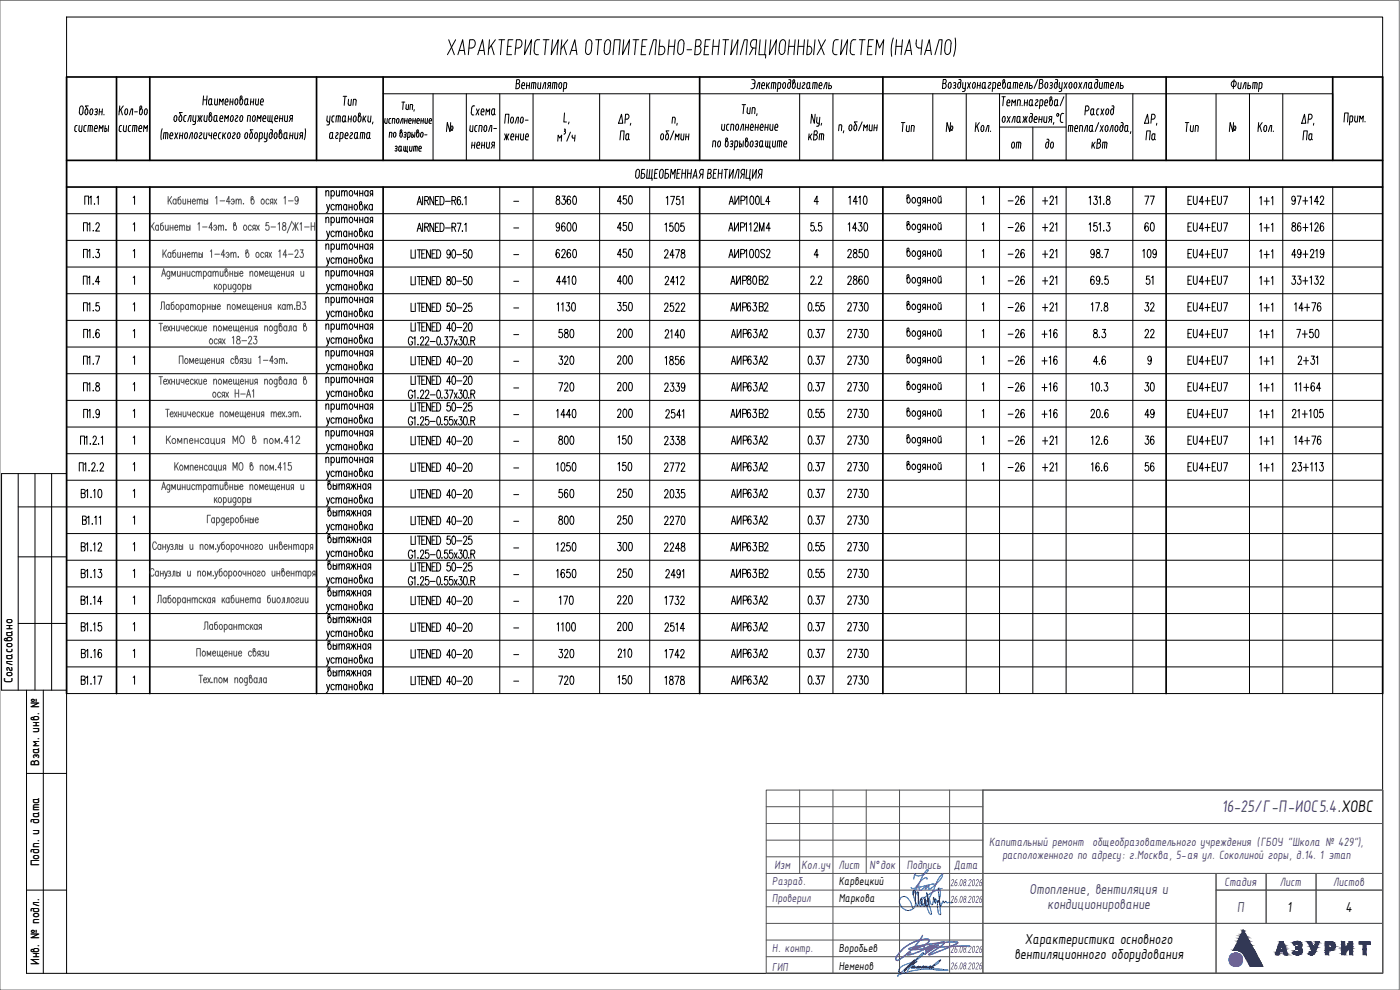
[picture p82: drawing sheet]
<svg xmlns="http://www.w3.org/2000/svg" width="420mm" height="297mm" viewBox="0 0 420 297" stroke-linecap="round" stroke-linejoin="round" font-family="sans-serif">
<defs><g id="words">
<text font-size="6.2" x="166.5" y="206.7">720</text>
<g font-size="5.7">
<text x="269.2" y="40.6">Тип</text>
<text x="312.2" y="45.5">до</text>
<text x="184.1" y="62.4">450</text>
<text x="301.3" y="62.4">-26</text>
<text x="311.5" y="62.4">+21</text>
<text x="342.2" y="62.4">77</text>
<text x="184.1" y="70.6">450</text>
<text x="301.3" y="70.6">-26</text>
<text x="311.5" y="70.6">+21</text>
<text x="342.2" y="70.6">60</text>
<text x="184.1" y="78.3">450</text>
<text x="301.3" y="78.7">-26</text>
<text x="311.5" y="78.7">+21</text>
<text x="184.1" y="86.4">400</text>
<text x="301.3" y="86.4">-26</text>
<text x="311.5" y="86.4">+21</text>
<text x="184.1" y="94.5">350</text>
<text x="301.3" y="94.5">-26</text>
<text x="311.5" y="94.5">+21</text>
<text x="342.2" y="94.5">32</text>
<text x="166.5" y="102.7">580</text>
<text x="184.1" y="102.3">200</text>
<text x="301.3" y="102.7">-26</text>
<text x="311.5" y="102.7">+16</text>
<text x="342.2" y="102.7">22</text>
<text x="388.1" y="102.7">7+50</text>
<text x="166.5" y="110.4">320</text>
<text x="184.1" y="110.4">200</text>
<text x="301.3" y="110.4">-26</text>
<text x="311.5" y="110.4">+16</text>
<text x="166.5" y="118.5">720</text>
<text x="184.1" y="118.5">200</text>
<text x="301.3" y="118.5">-26</text>
<text x="311.5" y="118.5">+16</text>
<text x="342.2" y="118.5">30</text>
<text x="301.3" y="126.6">-26</text>
<text x="311.5" y="126.6">+16</text>
<text x="342.5" y="126.6">49</text>
<text x="166.5" y="134.4">800</text>
<text x="184.1" y="134.4">150</text>
<text x="301.3" y="134.4">-26</text>
<text x="311.5" y="134.4">+21</text>
<text x="342.5" y="134.4">36</text>
<text x="184.1" y="142.5">150</text>
<text x="301.3" y="142.5">-26</text>
<text x="311.5" y="142.5">+21</text>
<text x="342.5" y="142.5">56</text>
<text x="166.5" y="150.6">560</text>
<text x="166.5" y="158.4">800</text>
<text x="184.1" y="158.4">250</text>
<text x="184.1" y="166.5">300</text>
<text x="184.1" y="182.4">220</text>
<text x="184.1" y="190.5">200</text>
<text x="166.5" y="198.6">320</text>
<text x="184.1" y="206.4">150</text>
</g>
<text font-size="5.5" fill="#473972" x="366.7" y="243.7">16-25/Г-П-ИОС5.4.ХОВС</text>
<text font-size="5.3" x="302.3" y="45.9">от</text>
<text font-size="4.9" x="346.8" y="86.4" transform="rotate(-90 346.8 86.4)">51</text>
<g font-size="4.7" fill="#473972">
<text x="309" y="268.4">Отопление, вентиляция и</text>
<text x="314.4" y="272.9">кондиционирование</text>
<text x="371.3" y="273.5">П</text>
</g>
<g font-size="4.7">
<text x="386.3" y="273.6">1</text>
<text x="403.8" y="273.6">4</text>
<text x="304.4" y="287.9">вентиляционного оборудования</text>
<text x="307.6" y="283.4">Характеристика основного</text>
</g>
<g font-size="3.9">
<text x="3.7" y="205" transform="rotate(-90 3.7 205)">Согласовано</text>
<text x="11.7" y="229.8" transform="rotate(-90 11.7 229.8)">Взам. инв. №</text>
<text x="11.7" y="260" transform="rotate(-90 11.7 260)">Подп. и дата</text>
<text x="11.7" y="289.5" transform="rotate(-90 11.7 289.5)">Инв. № подл.</text>
</g>
<g font-size="3.9" fill="#473972">
<text x="296.8" y="253.9">Капитальный ремонт общеобразовательного учреждения (ГБОУ &quot;Школа № 429&quot;),</text>
<text x="300.8" y="257.6">расположенного по адресу: г.Москва, 5-ая ул. Соколиной горы, д.14. 1 этап</text>
<text x="232.4" y="260.8">Изм</text>
<text x="240.5" y="260.8">Кол.уч</text>
<text x="251.6" y="260.8">Лист</text>
<text x="260.9" y="260.8">N°док</text>
<text x="272.1" y="260.8">Подпись</text>
<text x="286.2" y="260.6">Дата</text>
<text x="367.5" y="265.8">Стадия</text>
<text x="384.1" y="265.8">Лист</text>
<text x="400.1" y="265.8">Листов</text>
</g>
<g font-size="3.8" fill="#473972">
<text x="231.8" y="265.4">Разраб.</text>
<text x="231.8" y="270.6">Проверил</text>
<text x="231.8" y="285.7">Н. контр.</text>
<text x="231.8" y="291.2">ГИП</text>
</g>
<g font-size="3.8">
<text x="251.8" y="265.7">Карвецкий</text>
<text x="251.8" y="270.7">Маркова</text>
<text x="251.8" y="285.7">Воробьев</text>
<text x="251.8" y="291">Неменов</text>
</g>
<g font-size="3.3" fill="#473972">
<text x="285.1" y="265.9">26.08.2026</text>
<text x="285.1" y="270.9">26.08.2026</text>
<text x="285.1" y="285.9">26.08.2026</text>
<text x="285.1" y="290.9">26.08.2026</text>
</g>
<g font-size="2.6">
<text x="153.1" y="61.7">-</text>
<text x="153.1" y="69.5">-</text>
<text x="153.1" y="77.6">-</text>
<text x="153.1" y="85.7">-</text>
<text x="153.1" y="93.5">-</text>
<text x="153.1" y="101.6">-</text>
<text x="153.1" y="109.7">-</text>
<text x="153.1" y="117.5">-</text>
<text x="153.1" y="125.6">-</text>
<text x="153.1" y="133.7">-</text>
<text x="153.1" y="141.5">-</text>
<text x="153.1" y="149.6">-</text>
<text x="153.1" y="157.7">-</text>
<text x="153.1" y="165.8">-</text>
<text x="153.1" y="173.6">-</text>
<text x="153.1" y="181.7">-</text>
<text x="153.1" y="189.8">-</text>
<text x="153.1" y="197.6">-</text>
<text x="153.1" y="205.7">-</text>
</g>
</g></defs>
<g fill="none" stroke="#000" stroke-width=".3">
<path d="M20 5.1h395v286.9h-395zM5.5 142.1v65M5.5 152.1h14.5M10.5 142.1v65M15.5 142.1v65M20 142.1h-19.5v65h19.5M5.5 167.1h14.5M5.5 187.1h14.5M8 207.1v84.9h12M13 207.1v84.9M8 232.1h12M415 237.1v54.9h-185"/>
<path d="M8 267.1h12"/>
</g>
<!-- layer: 0 -->
<g fill="none" stroke="#000" stroke-width=".51">
<path d="M35 23.1v25M45 23.1v25M95 23.1v25M115 23.1v25M210 23.1v25M265 23.1v25M350 23.1v25M400 23.1v25M20 48.1h395M20 56.1h395M35 56.1v152M45 56.1v152"/>
<path d="M95 56.1v152M115 56.1v152M210 56.1v152M265 56.1v152M350 56.1v152M20 208.1v-185h395v185"/>
</g>
<g fill="none" stroke="#000" stroke-width=".3">
<path d="M134.7 11.9l1.7 4.5M136.7 11.9l-2.4 4.5M137.4 16.4l1.5-4.5 .6 4.5M137.9 15.1h1.4M140.8 14.4h.8M141.8 11.9h-.8l-.5 4.5M141.9 11.9a1.32 1.32 0 0 1 .7 1.3 1.32 1.32 0 0 1-1 1.2M143.4 16.4l1.4-4.5 .7 4.5M143.8 15.1h1.4M146.9 11.9l-.4 4.5M147.4 13.6l.9 2.8M148.7 11.9l-2 2.8"/>
<path d="M149.7 11.9h1.8M150.6 11.9l-.4 4.5M152.4 13.9h1M153.9 11.9h-1.4l-.4 4.5h1.4M154.8 14.4h.8M155.8 11.9h-.8l-.4 4.5M155.9 11.9a1.32 1.32 0 0 1 .7 1.3 1.32 1.32 0 0 1-.9 1.2M157.8 11.9l-.4 4.5 2.1-4.5-.4 4.5M160.3 15.2a.9 .9 0 0 0 .7 1.2M160.5 13l-.2 2.3M161 16.4h.6M161.4 11.9a1.1 1.1 0 0 0-.9 1.1"/>
<path d="M161.4 11.9h.6M163 11.9h1.8M163.9 11.9l-.4 4.5M165.8 11.9l-.4 4.5 2.2-4.5-.4 4.5M168.6 11.9l-.4 4.5M169.2 13.6l.8 2.8M170.4 11.9l-2 2.8M171 16.4l1.5-4.5 .6 4.5M171.5 15.1h1.4M176.3 12.1a.84 .84 0 0 1 1.1 0 .84 .84 0 0 1 .2 1l-.1 2a.9 .9 0 0 1-.7 1.2 .9 .9 0 0 1-1.1-.8l.2-2.4zM178.8 11.9h1.8M179.7 11.9l-.4 4.5"/>
<path d="M183.3 13.1a.87 .87 0 0 0-.6-1.2 .87 .87 0 0 0-1.1 .8l-.3 2.4a.87 .87 0 0 0 .6 1.2 .87 .87 0 0 0 1.1-.8l.2-2.3M184 16.4l.4-4.5h1.7l-.3 4.5M187.2 11.9l-.4 4.5 2.1-4.5-.3 4.5M190 11.9h1.7M190.9 11.9l-.4 4.5M192.6 13.9h1.1M194.2 11.9h-1.4l-.4 4.5h1.4M194.9 16.4l1.2-4.5h.9l-.4 4.5M197.9 13.9h.9a1.32 1.32 0 0 1 .7 1.3 1.32 1.32 0 0 1-1 1.2M198 11.9l-.3 4.5h.8M200.7 13.9h1.7M200.8 11.9l-.4 4.5"/>
<path d="M202.6 11.9l-.4 4.5M203.4 15.1a.87 .87 0 0 0 .6 1.2 .87 .87 0 0 0 1-.8l.3-2.4a.87 .87 0 0 0-.6-1.2 .87 .87 0 0 0-1.1 .8l-.2 2.4M206.2 14.9h1.4M208.7 13.9h.9M209.6 13.9a1.32 1.32 0 0 1 .8 1.3 1.32 1.32 0 0 1-1 1.2M209.8 11.9h-.9l-.4 4.5h.9M209.8 11.9a1.05 1.05 0 0 1 .6 1 1.05 1.05 0 0 1-.8 1M211.5 13.9h1.1M213.1 11.9h-1.4l-.4 4.5h1.4M214 13.9h1.7M214.1 11.9l-.4 4.5M215.9 11.9l-.4 4.5"/>
<path d="M217 11.9h1.7M217.8 11.9l-.4 4.5M219.8 11.9l-.5 4.5 2.2-4.5-.4 4.5M222.2 16.4l1.2-4.5h.9l-.4 4.5M226 14.4h.9M226 14.4l-1 2M226.2 11.9h.9l-.4 4.5M226.2 11.9a1.32 1.32 0 0 0-.9 1.2 1.32 1.32 0 0 0 .7 1.3M228.1 11.9l-.3 4.5h2l-.1 1M229.9 11.9l-.4 4.5M231.3 11.9l-.4 4.5 2.1-4.5-.3 4.5M233.8 15.1l.2-2a.9 .9 0 0 1 .7-1.1 .9 .9 0 0 1 1.1 .7l-.3 2.4"/>
<path d="M233.8 15.1a.87 .87 0 0 0 .6 1.2 .87 .87 0 0 0 1.1-.8l.1-.4M236.7 13.9h1.8M236.9 11.9l-.4 4.5M238.6 11.9l-.3 4.5M239.5 13.9h1.8M239.7 11.9l-.4 4.5M241.4 11.9l-.4 4.5M242.3 13.9h.5M242.5 11.9l-.4 4.5h.5M242.9 13.9a1.32 1.32 0 0 1 .7 1.3 1.32 1.32 0 0 1-.9 1.2M244.6 11.9l-.4 4.5M245.6 11.9l1.8 4.5"/>
<path d="M247.7 11.9l-2.5 4.5M250.1 13l-.2 2.2a.9 .9 0 0 0 .7 1.2M250.6 16.4h.6M251 11.9a1.1 1.1 0 0 0-.9 1.1M251 11.9h.6M252.6 11.9l-.3 4.5 2.1-4.5-.4 4.5M255.4 13l-.2 2.2a.9 .9 0 0 0 .7 1.2M255.8 16.4h.7M256.2 11.9a1.1 1.1 0 0 0-.9 1.1M256.2 11.9h.6M257.9 11.9h1.7M258.8 11.9l-.4 4.5"/>
<path d="M260.5 13.9h1.1M262.1 11.9h-1.4l-.4 4.5h1.4M262.8 16.4l.3-4.5 .8 2.5 1.3-2.5-.4 4.5M268.1 11.4a11.1 11.1 0 0 0-.5 5.5M268.9 13.9h1.8M269.1 11.9l-.4 4.5M270.8 11.9l-.4 4.5M271.5 16.4l1.4-4.5 .7 4.5M271.9 15.1h1.4M274.9 13.1l.2 .8 .6 .5M275 11.9l-.1 1.3M275.7 14.4h.9"/>
<path d="M276.8 11.9l-.4 4.5M277.5 16.4l1.4-4.5 .6 4.5M277.9 15.1h1.4M280.6 16.4l1.3-4.5h.8l-.3 4.5M285.5 13.1a.87 .87 0 0 0-.6-1.2 .87 .87 0 0 0-1.1 .8l-.3 2.4a.88 .88 0 0 0 .6 1.2 .88 .88 0 0 0 1.1-.8l.2-2.3M286.7 11.4a11.1 11.1 0 0 1-.5 5.5M22.7 39.5h.3M23.2 37.7h-.5l-.2 .4v1.1l.2 .2M23.7 39l.3 .4M23.8 37.7l-.1 1.3M23.8 33.7a.56 .56 0 0 0 .6 .7 .56 .56 0 0 0 .5-.7M23.9 32.5a.56 .56 0 0 1 .6-.7 .56 .56 0 0 1 .5 .7"/>
<path d="M23.9 32.5l-.1 1.2M24.6 37.7l-.1 1.8h-.5M25 32.5l-.2 1.2M25.6 33.2l.2-.5h.4l.1 1.2-.4 .5-.3-.3-.1-.8M25.9 37.7h-.5l-.2 .4v1.1l.5 .3M26.4 39.5l.1-1.8h1l.2 .2-.1 1.6M26.5 31.8h-.8l.5 1M27.1 37.7l-.1 1.8M27.3 32.7h.4l.2 .5-.2 .9-.4 .3-.3-.5zM28.4 38.3l-.1 .9 .8 .3M28.4 38.2l.3-.5h.4l.1 .9h-.9M28.7 33.6h.2"/>
<path d="M28.9 33.6a.45 .45 0 0 1 .2 .6 .45 .45 0 0 1-.7 .1M28.9 32.7l-.4 .1M29 32.7l.3 .4-.4 .5M29.7 39.5l.2-1.8 .4 .9 .6-.9-.1 1.8M29.8 33.6h.8M29.9 32.7l-.2 1.8M30.7 32.7l-.1 1.8M31.2 34.3v.2M31.6 37.7l-.2 1.8h.3l.3-.3 .1-.4-.6-.2M32.6 37.7l-.1 1.8M35.8 38.1v1.1l.3 .2M35.9 31.8l-.2 2.7"/>
<path d="M36 39.5h.4M36.2 37.7h.3M36.2 37.7l-.3 .4M36.2 32.8l.5 1.7M37 31.8l-1.2 1.6M37.1 37.7l-.1 1.3M37.8 32.7h.4l.1 .5-.1 .9-.4 .3-.4-.5zM38 37.7l-.2 1.8-.6-.1-.2-.4M38.9 34.5l.5-1.8h.4l-.1 1.8M39.2 37.7h-.4l-.2 .4-.1 1.1 .6 .3M40.4 33.6h.8M40.5 37.7l-.2 1.8"/>
<path d="M41.1 38.1l-.1 1.4M41.1 38.1l-.3-.4h-.9l-.2 1.8M41.7 38.6h.8l-.1-.9-.6 .2-.1 1.1 .1 .4 .6 .1M42 32.1l.4-.3v.6M42 32.2l-.1 1.9 .3 .3 .5-.5-.1-1.2h-.4l-.3 .5M42.4 32.4l-.3 .4M43.1 39.5l.1-1.8 .5 .9 .6-.9-.2 1.8M43.3 33.9l.2-1 .3-.3 .4 .3v1M44.2 33.8l-.5 .6-.4-.6M48.7 38.6l-.4 1.7 .1 1.6M49.8 39.8l-.1 1.8M52.3 35.3l.2-.6h.4l.1 1.2-.4 .6-.3-.3-.1-.9"/>
<path d="M52.5 39.8l.7 1.8M53.4 39.8l-1 1.8M53.7 35.3v.6M53.8 35.3l.2-.6h.4v1.5l-.5 .2-.2-.5M54 39.8l-.2 1.8M54.7 33.8h-.9l.6 .9M54.9 39.8l-.2 1.8M55.9 34.7l-.6 .2-.2 1.1 .2 .4 .4 .1M56.3 36.5l.6-1.8h.5l-.2 1.8M57.9 37.4h.4M58 34.7l-.1 1.5 .8 .3M58.8 34.7l-.2 2.2-.3 .5"/>
<path d="M59.4 34.7l.4 .9-.5 .9M60 40l.4-.2 .2 .3-.7 .8M60.1 34.7l-.2 1.8M60.2 35.6l.3 .9M60.7 34.7l-.5 .9h-.4M61 30h1.1M61.1 28.8l-.2 2.7M61.3 39.8l-.2 1.4 .3 .4M61.3 34.7v1.5l.7 .3 .2-1.8M62.1 39.8l-.2 1.8h-.5M62.1 28.8l-.2 2.7M62.7 30.1l-.1 1.1 .3 .2"/>
<path d="M62.7 30.1l.2-.4h.6l-.1 1.3M62.7 39.8l.1 .8 .7 .1M62.9 31.5h.2M63.1 31.4l.4-.4 .2 .4M63.3 34.4l-.3 .4M63.3 34.4l.1-.4-.3-.2-.4 1.5 .2 1.1 .6-.2 .1-.9M63.5 39.8l-.1 1.8M63.6 35.3l-.4-.6-.4 .6M64.3 35.1l.2-.4h.6l-.1 1.3M64.3 35.1v1.3h.5l.2-.4 .3 .4M64.5 29.7l-.1 1.3 .3 .4M65.3 29.7l-.1 1.8h-.6"/>
<path d="M65.8 31.5l.2-1.8 .4 .9 .6-.9-.2 1.8M66 39.8h.3M66 35.6h.8l-.1-.9h-.4l-.3 .6v.9l.2 .2M66 39.8l-.3 .2-.2 1.2M66.2 36.5h.6M66.9 39.8l-.1 1.8M67.4 36.5l.1-1.8 .5 .9 .6-.9-.2 1.8M67.6 30.6h.8l-.1-.9-.6 .2-.2 1.1 .3 .4M67.8 39.8l-1 1.2M67.8 31.5h.5M69 30.6h.9M69.1 29.7l-.1 1.8"/>
<path d="M69.5 34.7h.4l.1 .6-.1 .9-.4 .3-.4-.6zM69.9 40l.6-.1-.1 .5M69.9 29.7l-.1 1.8M70.5 30.3v.6M70.6 30.2l.2-.5h.4l.1 1.2M70.8 34.8l.4-.1 .2 .2-.7 .8a.43 .43 0 0 0 0 .7 .43 .43 0 0 0 .6-.1M71.3 30.9l-.4 .6-.4-.6M72 30.2l.3-.5h.4l.1 1.2M72.1 29.1l.2-.3 .3 .2-.4 .8M72.1 29.2l-.1 1.7M72.3 34.7h.4l.2 .6-.2 .9-.4 .3-.3-.6zM72.8 30.9l-.5 .6-.3-.6"/>
<path d="M73.5 30.1l.2-.4h.7l-.1 1.3M73.5 30.1l-.1 1.1 .3 .2M73.7 31.5h.2M74.2 36.5l.2-1.8 .8 .2-.1 1.6M74.3 31l.2 .4M74.3 31l-.4 .4M75.2 30.6h.9M75.3 29.7l-.2 1.8M75.8 35.9l.1 .5 .6-.2v-1.5l-.6 .3-.2 .9M75.9 38.9h-.8l.5 1M76.2 29.7l-.2 1.8M76.8 29.7l-.1 1.3 .2 .4"/>
<path d="M77.1 36.5l.2-1.8 .5 .9 .6-.9-.2 1.8M77.6 29.7l-.1 1.8h-.6M78.2 30.3v.9l.2 .2M78.2 30.2l.5-.6a.67 .67 0 0 1 .3 1h-.9M78.4 31.5h.5M78.9 35.6h.9l-.2-.9-.6 .3-.1 1 .1 .4 .7 .1M79.4 39.8l-.1 1.4 .3 .4M80.3 39.8l-.2 2.3M80.4 34.7l-.1 1.3 .3 .4M81.1 34.7l-.2 1.8M81.2 38.9h.3M81.5 38.9l.3 .4"/>
<path d="M81.5 36.5h.2v.4M81.7 34.7l-.2 1.8h-.9M81.7 39.4l-.1 1.6M82.5 35.6h.8l-.1-.9-.6 .3-.1 1 .1 .4 .6 .1M83.9 35.6h.9M84 34.7l-.1 1.8M84.3 39.6l-.3 .3M84.3 39.5l.1-.4-.3-.2-.2 .4-.2 1.7M84.9 34.7l-.2 1.8M85.5 34.7l-.1 1.3 .3 .4M86.3 34.7l-.1 1.8h-.6M87.1 39.8l-.2 1.8"/>
<path d="M87.2 35.6h.5M87.3 34.7h.5l-.2 1.8M87.3 34.7l-.3 .2v.4l.2 .2-.4 1M87.9 39.8l-.1 1.8M88.6 39.8l-.2 1.4 .3 .4M89.4 39.8l-.2 1.8h-.5M91.6 38.6l.1 1.7-.4 1.6M98.1 37.5h.4M98.1 36.1l.3 .5M98.2 34.8l-.1 1.3M98.4 36.6h.5M98.9 37l-.4 .4"/>
<path d="M99.1 34.8l-.3 2.2M99.6 36.1l.3 .5M99.9 36.6h.3M100.3 34.8l-.6 .2-.1 1.1M100.9 39.9l.5-.1-.1 .6M101.6 34.8l-.2 1.8M102.2 35.2l-.1 1.4M102.2 35.2l-.3-.4h-.9l-.2 1.8M102.7 36.1l.3 .5M102.7 36.1l.2-1.1 .8-.2-.2 1.3M103 36.6h.2M103 28.9h1.1"/>
<path d="M103.2 36.6l.4-.5 .3 .5M103.5 28.9l-.2 2.7M104.6 35.7h.8M104.6 29.8l-.1 1.3 .3 .5M104.6 34.8l-.1 1.8M105.5 29.8l-.2 1.8h-.5M105.5 34.8l-.2 1.8M105.6 39.8l.2 .2-.2 .4M105.6 39.8l-.4 .1M105.9 31.6l.2-1.8 .8 .2-.1 1.6M106 35.4l.1 .9 .3 .3 .4-.3 .1-.9M106.9 35.4l-.4-.7-.4 .7"/>
<path d="M107.6 34.3l.2-.4 .3 .2-.4 .8M107.6 34.3l-.2 1.7M108.4 35.4l-.4 1.1h-.4l-.1-.5M108.4 35.4l-.4-.7-.4 .7M108.9 39.8l-.2 1.8M109.1 34.8l-.2 1.8M109.3 35.5l.4 1.1M109.9 34.8l-1 1.2M110.3 39.8h.7l-.1 1.3-.4 .5-.4-.1-.1-.4zM110.4 36.1l.3 .5M110.5 34.8l-.1 1.3M111.3 34.8l-.1 1.8h-.5"/>
<path d="M111.9 36.6l-.1 .6M115.6 35.5l-.1 1.1 .2 .4M116.2 35.5l-.1 1.5h-.4M116.9 37h.3M117.3 35.5l-.4 .1-.1 .3-.1 .9 .2 .2M117.3 39.7h-.4l-.1 1.5M117.4 39.7l.2 .4M118.3 35.5h-.5l-.1 1.5M118.3 35.5l.2 .4M118.5 35.9l-.1 1.1M119 36.5l.3 .5 .4-.5M119 36.1v.4"/>
<path d="M119 36l.4-.5 .4 .5M119.7 36.1v.4M120.1 37l.5-1.5h.4l-.1 1.5M120.2 39.8l.4-.5-.1-.3-.4 .3-.1 1.4M120.6 30.6h.9M121 30.6l-.1 2.3M121.3 39.8a.37 .37 0 0 1 .6 .1 .37 .37 0 0 1-.3 .6 .37 .37 0 0 1 .2 .5 .37 .37 0 0 1-.6 0M121.5 36.3h.6M121.5 35.5l-.1 1.5M121.9 31.4v1.3l.6 .2 .1-1.5M122.2 35.5l-.1 1.5M122.7 36l.4-.5 .3 .5"/>
<path d="M122.7 36.1v.7l.2 .2M122.9 37h.4M123.4 36.1v.2h-.7M123.7 39.7l-.2 1.5h.3l.3-.6-.5-.1M123.8 31.7l-.1 1.2M123.9 31.7l-.1-.3h-.7l-.1 1.5M123.9 36.3h.7M124 35.5l-.2 1.5M124.3 32.9l-.1 .5M124.5 39.7l-.1 1.5M124.7 35.5l-.2 1.5M125.1 36l.4-.5 .4 .5"/>
<path d="M125.1 36.1v.7l.2 .2M125.2 39.8l.4-.5-.2-.3-.3 .3-.1 1.4M125.3 37h.4M125.9 36.1l-.1 .2h-.7M126.3 36.3h.7M126.4 35.5l-.1 1.5M127.1 35.5l-.1 1.5M127.6 35.5l-.1 1.1 .3 .4M128.3 35.5l-.1 1.5h-.4M128.8 36l.4-.5 .3 .5M128.8 36.1v.7l.2 .2M129 37h.4"/>
<path d="M129.5 36.1v.2h-.7M135.2 39.1h.6M135.3 36.8l-.3 2.7-.8-2.7-.2 2.7M135.9 38.5l-.2 .4a.51 .51 0 0 1-.4-.6 .51 .51 0 0 1 .5-.4l.1 .6M141.1 37.7l-.1 1.5 .8 .3 .1-1.8M141.4 33.8l.3 .6 .5 .1M141.6 32.5l-.2 1.3M142.1 31.8h.4M142.1 31.7l-.4 .2-.1 .5M143 32.7l.7 1.8M143.2 37.7l-.6 .2-.1 1.1 .1 .4 .4 .1M143.8 32.7l-1 1.8"/>
<path d="M144.4 37.7h-.6l-.1 1.8M144.4 33.6h.8l-.1-.9-.6 .2-.1 1.1 .2 .4M144.4 37.7l.3 .4M144.7 34.5h.5M144.7 38.1l-.2 1.4M145.2 38.9l.2 .5 .6-.2-.1-1.5-.5 .2-.2 1M145.8 34.5l.2-1.8 .4 .9 .6-.9-.1 1.8M146.6 39.5l.6-1.8h.4l-.1 1.8M147.6 33.1v1.1l.2 .2M147.6 33.1l.2-.4h.7l-.2 1.3M147.8 34.5h.2M148 34.4l.4-.4 .3 .4"/>
<path d="M148.2 38.6h.8M151.5 37l.2-2.7h1l-.2 2.7M153.2 35.8l.1 .8 .3 .3 .4-.3 .1-.8M154.1 35.7l-.4-.6-.4 .6M154.6 37l.6-1.8h.4l-.2 1.8M154.9 25.1h.6a.78 .78 0 0 1 .5 .8 .78 .78 0 0 1-.6 .7M155.6 23.9h-.5l-.3 2.7h.6M155.6 23.9a.66 .66 0 0 1 .4 .6 .66 .66 0 0 1-.5 .6M156.2 35.8v.8l.3 .3 .4-.3 .1-.8M156.5 26.1l.3 .5M156.6 25.4l-.1 .7M156.6 25.4l.3-.6h.4l.1 .9h-.8"/>
<path d="M156.8 26.6h.6M157.1 35.7l-.4-.6-.5 .6M157.6 36.1h.9M158 25.7h.9M158.1 24.8l-.1 1.8M159 24.8l-.2 1.8M160.2 24.8l-.1 1.8M160.8 25.3l-.1 1.3M160.8 25.2l-.3-.4h-.9l-.2 1.8M161.4 26.1l.3 .5M161.5 24.8l-.1 1.3M162.3 24.8l-.1 1.8h-.6"/>
<path d="M162.8 26.6l.6-1.8h.4l-.2 1.8M164.8 25.7l-.5 .9M165.2 25.7l-.7-.1-.1-.4 .2-.3 .7-.1-.2 1.8M166.5 24.8l-.1 1.8M167.1 25.3l-.1 1.3M167.1 25.2l-.3-.4h-.9l-.2 1.8M167.8 25.4l.2-.6h.4l.1 1.2-.4 .6-.4-.3v-.9M169.1 26.6h.5M169.4 38.8h.1M169.4 33.9l-.2 2.7h.8M169.4 39.3l.3 .5-.5 .4M169.5 38.7l.2 .3-.3 .4"/>
<path d="M170 26.1l-.3 .5M170.1 25.3l-.1 .8M170.1 25.2l-.1-.3-.8-.1-.2 2.7M170.8 36.6l-.2 .6M171.2 39.7l-1.1 2.7M186.5 34.3l.4 2.7h-1.3zM187.6 35.8h.6a.78 .78 0 0 0 .6-.7 .78 .78 0 0 0-.5-.8h-.6l-.2 2.7M189.3 37l-.2 .6M200.7 39.3h-.8l.5 .9M202.2 39.3l-1.1 2.7M202.3 35.2h-.5l-.1 1.8M202.3 35.2l.3 .2-.1 1.6"/>
<path d="M203.2 37l-.1 .6M216.7 37.3l-.2 1.3M217.5 37.3l-.2 1.8-.6-.1-.1-.4M218.4 37.3h.4M218.5 37.3l-.3 .2-.2 1.1 .2 .4 .4 .1M219.2 39.1l.2-1.8 .8 .2-.1 1.6M220.8 37.9v.6M221.7 37.9l-.3 1.1h-.4l-.2-.5M221.7 37.8l-.4-.6-.5 .7M222.2 39.1l.6-1.8h.4l-.2 1.8M222.7 31.4h1.1M223.3 31.4l-.3 2.7"/>
<path d="M223.7 38.2h.9M223.8 37.3l-.2 1.8M224.2 33.6l.3 .5M224.3 32.3l-.1 1.3M224.7 37.3l-.2 1.8M225.2 32.3l-.2 1.8h-.5M225.3 26.6h.6M225.6 23.9l.9 .2v1.8M225.9 25.1h.6M226.1 37.9v.3h-.9M226.1 37.8l-.4-.6-.5 .7v.9l.8 .3M226.3 32.3h-.5l-.2 1.8"/>
<path d="M226.3 32.3l.3 .4M226.5 25.8l-.2 .6-.4 .2M226.6 32.8l-.1 1.3M226.7 38.2h.8M226.7 37.3l-.1 1.8M227 26.6l.6-1.8h.4l-.1 1.8M227.2 34.1l-.1 .6M227.6 37.3l-.2 1.8M228.1 38.6l.2 .4 .6 .1M228.2 37.9l-.1 .7M228.6 26.1l.2 .5M228.6 25.7h.8l-.1-.9-.6 .3-.1 1"/>
<path d="M228.8 26.6h.6M229 37.9v.3h-.9M229 37.8l-.3-.6-.5 .7M229.6 38.2h.9M229.7 37.3l-.2 1.8M230.1 24.8l-.1 1.8M230.4 25.6l.4 1M230.5 37.3l-.1 1.8M231 24.8l-1 1.2M231.1 37.3v1.5l.8 .3 .1-1.8M232.2 24.8l-.1 1.8M232.5 24.8h-.9l-.2 1.8"/>
<path d="M232.6 24.8l.2 .4M232.8 25.3l-.1 1.3M233.3 26.6h.5M233.4 37.9v.3h-.9M233.4 37.8l-.3-.6-.5 .7v.9l.7 .3M234.2 26.1l-.3 .5M234.3 25.3l-.1 .8M234.3 25.2l-.1-.3-.7-.1-.2 2.7M234.9 26l.2 .5 .5-.2v-1.5l-.6 .3-.1 .9M236.7 23.9h.3M237 23.9l.3 .2-.1 1.3M237.2 25.4l-.3 1.1h-.4l-.1-.5"/>
<path d="M237.2 25.4l-.1-.6h-.4l-.4 1.2M238 24.3l.4-.4v.6M238 24.3l-.2 1.7M238.4 24.5l-.3 .4M238.7 25.4l-.3 1.1h-.4l-.2-.5M238.7 25.4l-.3-.6-.5 .6M239.3 26.1l.2 .5M239.4 24.8l-.1 1.3M240.2 24.8l-.1 1.8h-.6M240.9 25.8a.41 .41 0 0 0-.1 .7 .41 .41 0 0 0 .7-.1M241.3 24.8l-.4 .1M241.3 24.8l.3 .2-.2 .4"/>
<path d="M241.4 25.4l-.5 .5M242.1 26.1l.3 .5M242.2 25.3l-.1 .8M242.4 26.6h.2M242.5 24.8h.5v1.3M242.5 24.8l-.3 .4M242.6 26.6l.3-.5 .3 .5M244.6 34.3l-.2 2.7-.8-2.7-.3 2.7M244.6 24.8l-.1 1.8M244.9 39.3h-.5l-.3 2.7h.6M244.9 39.2a.66 .66 0 0 1 .4 .7 .66 .66 0 0 1-.5 .6M245.1 36.5l.2 .4"/>
<path d="M245.1 37.9h.4M245.2 35.2l-.1 1.3M245.2 25.3l-.1 1.3M245.2 25.2l-.3-.4h-.9l-.2 1.8M245.3 37h.6M245.8 26.1l.3 .5M245.8 25.4v.7M245.8 37.4l-.3 .4M245.9 25.4l.2-.6h.4l.1 .9h-.8M246 26.6h.5M246 35.2l-.2 2.2M246.6 37l-.2 .6"/>
<path d="M247.2 26.6l.6-1.8h.4l-.2 1.8M248.8 25.7l.7 .2v.5l-.3 .2M248.8 24.8l-.1 1.8h.5M251.7 39.2l.1-1.7h.7l.1 .2-.1 1.5M253.2 39.2l-.1 .7M254.8 38l.3-.5h.4l.1 1.1-.4 .6-.4-.3v-.9M256.3 38.6l.1 .5 .6-.2v-1.4l-.6 .2-.2 .9M257.3 36.6h-.9l.6 .9M258.7 36.6l-1.1 2.6M259.1 39.2l.2-1.7 .4 .8 .6-.8-.1 1.7M260.9 37.5v1.3l.2 .4M261.8 37.5l-.1 1.7h-.6"/>
<path d="M262.3 38.3h.9M262.4 37.5l-.1 1.7M263.3 37.5l-.2 1.7M283 25h.5M283.1 23.9h.7l.1 .2v.6l-.4 .4a.78 .78 0 0 1 .5 .7 .78 .78 0 0 1-.6 .7h-.6zM284.6 25.3v.6M285.2 39.1h.6M285.3 36.8l-.3 2.7-.8-2.7-.2 2.7M285.3 38.2l.2-.3a.51 .51 0 0 1 .5 .5 .51 .51 0 0 1-.6 .5l-.1-.6M285.4 25.9l-.4 .6-.4-.6M285.5 25.3l-.1 .6M285.5 25.3l-.4-.6-.5 .6"/>
<path d="M286 26.4l.5 .1M286.1 24.9l.5-.1 .2 .2-.3 .6 .3 .5-.3 .4M286.3 25.6h.2M287.4 25.3v.6M287.8 23.9h.5l.1 .4M288.3 25.9l-.5 .6-.4-.6M288.3 25.3l-.4-.6-.4 .6M288.4 24.3l-.2 1.6M288.8 27.5h.5M289 24.8l-.1 1.5 .8 .2M289.6 27l-.3 .4M289.8 24.8l-.2 2.2"/>
<path d="M290.4 24.8l.7 1.7M291.3 24.8l-1 1.7M291.9 25.3l-.1 .6M292.7 25.9l-.5 .6-.4-.6M292.7 25.3v.6M292.7 25.3l-.3-.6-.5 .6M292.9 36.8l-.2 2.7M293.2 37.8l.5 1.7M293.3 25.6h.9M293.4 24.8l-.2 1.7M293.9 36.8l-1.2 1.6M294.2 24.8l-.1 1.7"/>
<path d="M294.5 38.2l.2-.5h.4l.1 1.2-.4 .6-.3-.3-.1-.9M294.8 25.2l.1 1.3h.5l.2-.4 .3 .4M295.2 24.8h.5l-.1 1.3M295.2 24.8l-.4 .4M295.8 39.5l.6-1.8h.4l-.2 1.8M297.1 24.8l-.4 .1M297.1 24.7l.2 .3-.1 .3M297.2 25.3l-.5 .5a.41 .41 0 0 0-.1 .6 .41 .41 0 0 0 .7 0M297.3 39.3v.2M297.9 26.5l.8-.2v-1.5h-.7l-.2 2.7M300.3 25.3l-.1 .3h-.8M300.3 25.3l-.4-.6-.5 .6 .1 1.2h.7"/>
<path d="M300.7 29h1M300.8 35.5v.6M301.2 29l-.3 2.7M301.4 24.5l-.3 .4M301.4 24.5l.1-.5-.3-.1-.2 .3-.1 1.7M301.6 36.1l-.4 .6-.4-.6M301.7 35.5l-.1 .6M301.7 35.5l-.4-.6-.4 .6M301.7 25.9l-.4 .6-.4-.6M301.8 25.3l-.1 .6M301.8 25.3l-.4-.6-.5 .6M302.2 30.6l.1 1.1h.7"/>
<path d="M302.3 30.5l.2-.5h.4l.1 .8h-.8M302.3 26.1l.1-1.1 .9-.2-.2 1.3M302.3 26.1l.2 .4h.3l.4-.4M302.3 35l.7 1.7M303.1 26.1l.3 .4M303.2 35l-1 1.7M303.6 31.7l.1-1.7 .5 .8 .6-.8-.2 1.7M303.7 36.7l.5-1.7h.5l-.2 1.7M304 26.5l.2-1.7h.9l.3 .2-.1 1.5M304.8 24.8l-.1 1.7M305.3 31.7l.1-1.7 .8 .1-.1 1.6M305.3 35.4v1.3h.5l.2-.4"/>
<path d="M305.6 35h.5l-.1 1.3M305.6 34.9l-.3 .5M306 36.3l.3 .4M306.7 31.6v.1M306.9 25.3v.3h-.9M306.9 25.3l-.4-.6-.5 .6 .1 1.2h.7M307.1 35l.3 .8-.5 .9M307.4 26.5l.6-1.7h.4l-.1 1.7M307.5 30.8h.8M307.5 30l-.1 1.7M307.7 35l-.1 1.7M307.8 35.8l.4 .9"/>
<path d="M308.3 35l-.5 .8h-.4M308.4 30l-.2 1.7M308.9 35.5v.6M309 24.8l-.1 1.7h.7l.2-.4-.1-.4-.8-.1M309.2 34.1h.4M309.6 34l.3 .5M309.7 36.1l-.4 .6-.4-.6M309.8 31.3l-.4 .4M309.8 35.5l-.4-.6-.5 .6M309.8 34.5l-.1 1.6M310 31.7l-.2-.4v-1.3h-.5l-.2 .1-.2 1.2 .1 .4h.4M310.8 30.1l.6-.1-.1 .5"/>
<path d="M311.2 35.5v.3h-.9M311.2 35.5l-.3-.6-.5 .6v1l.7 .2M311.3 30.6l-.5 .4a.41 .41 0 0 0 0 .6 .41 .41 0 0 0 .6 0M311.4 23.9l-1.1 2.6M311.8 35.8h.9M311.9 35l-.2 1.7M312 25h.5M312 31.7h.5M312.6 23.9h-.6l-.2 2.6h.5a.78 .78 0 0 0 .7-.6 .78 .78 0 0 0-.5-.8M312.6 23.8a.66 .66 0 0 1 .4 .7 .66 .66 0 0 1-.5 .5M312.7 30h-.5l-.3 2.6M312.7 29.9l.3 .5-.2 1.1-.3 .2"/>
<path d="M312.8 35l-.2 1.7M313.4 35l-.1 1.5 .8 .2 .1-1.7M313.6 30.6l-.1 .9 .8 .2M313.6 30.5l.3-.5h.4l.1 .8h-.9M314.4 25.9l-.4 .6-.4-.6M314.5 25.3l-.1 .6M314.5 25.3l-.2-.5h-.4l-.3 1.1M315 26.4l.4 .1M315.1 35.8h.5M315.1 24.9l.5-.1 .2 .2v.4l-.3 .2M315.2 35h.5l-.2 1.7M315.2 35.8l-.5 .9"/>
<path d="M315.2 34.9l-.4 .5 .3 .4M315.3 25.6h.2M315.5 25.6l.3 .5-.4 .4M315.6 29.7l-.3 .3M315.6 29.6l.1-.4-.3-.2-.3 .4-.1 1.7 .3 .6 .5-.6-.1-1.1h-.4l-.2 .5M316.3 36.7l-.2 .6M316.7 30h.7l-.1 1.3-.4 .4h-.3l-.2-.4zM316.8 23.9h.3M317.1 23.8l.3 .5M317.2 25.9l-.4 .6-.4-.6M317.3 31.3l.3 .4M317.3 25.3l-.2-.5h-.4l-.3 1.1"/>
<path d="M317.4 24.3l-.2 1.6M317.8 27.5h.5M317.9 26.1l.3 .4M318 24.8l-.2 1.3M318.1 26.5h.5M318.2 36l.1 .5 .3 .2M318.3 34.7l-.1 1.4M318.6 36.7h.4M318.6 27l-.3 .4M318.8 24.8l-.2 2.2M318.9 34.1h.3M318.9 34l-.4 .2-.2 .5"/>
<path d="M319.3 29l-1.1 2.7M319.4 24.8l.7 1.7M320.3 24.8l-1 1.7M320.8 25.3v.6M321.4 37.7l-.2 1.8M321.7 25.9l-.5 .6-.4-.6M321.7 25.3l-.1 .6M321.7 25.3l-.4-.6-.4 .6M321.9 38.1l-.1 1.4M322 38.1l-.3-.4h-1l-.1 1.8M322.3 25.3v.6M322.5 39l.3 .4"/>
<path d="M322.6 38.3l-.1 .7M322.6 38.2l.3-.5h.4l.1 .9h-.9M322.8 39.5h.5M323.1 25.9l-.4 .6-.4-.6M323.2 25.3l-.1 .6M323.2 25.3l-.4-.6-.4 .6M323.8 24.8l.7 1.7M324.7 24.8l-1 1.7M324.9 38.1l-.1 1.4M324.9 38.1l-.1-.4h-.7l-.2 1.8M325.2 26.5l.5-1.7h.4l-.1 1.7M325.4 39.5l.6-1.8h.4l-.1 1.8"/>
<path d="M325.7 33.3h.5a.78 .78 0 0 0 .6-.7 .78 .78 0 0 0-.5-.8h-.5l-.2 2.7M326.9 39l.3 .5 .4-.1 .2-.4 .3 .4M327 38.1l-.1 .9M327 38.1l.2-.4h.7l-.2 1.3M327.4 33.1l-.1 1.1 .3 .2M327.4 33.1l.2-.4h.7l-.2 1.3M327.5 26.1l.1-1.3h-.5l-.3 .2-.1 1.1 .1 .4h.4M327.5 26.1l.3 .4M327.5 26.1l-.3 .4M327.6 34.5h.2M327.8 34.4l.4-.4 .2 .4M328.5 25.3v.6"/>
<path d="M328.8 23.9h.4M329.2 33.1l-.1 1.1 .3 .2M329.2 23.8l.3 .5M329.3 25.9l-.4 .6-.4-.6M329.4 34.5h.3M329.4 25.3l-.4-.6-.5 .6M329.4 24.3l-.1 1.6M329.7 36.8l-1 2.7M329.8 32.7h-.4l-.2 .4M330 24.8l-.1 1.3M330.3 37.7l.7 1.8M330.5 32.7l.6 1.8"/>
<path d="M330.9 24.8l-.2 1.7h-.6l-.2-.4M331.1 37.7l-1 1.8M331.3 32.7l-1 1.8M331.3 26.5l.2-1.7h.9l.3 .2-.1 1.5M331.6 38.9l.2-1 .4-.3 .3 .3v1M332.1 24.8l-.1 1.7M332.2 32.7h.4l.1 .5-.1 .9-.4 .3-.3-.5zM332.5 38.9l-.5 .6-.3-.6M333.1 39.5l.5-1.8h.5l-.2 1.8M333.7 31.8h.3M334 31.7l.3 .5M334.1 33.8l-.4 .6-.4-.6"/>
<path d="M334.2 25.3v.3h-.9M334.2 33.3l-.1 .6M334.2 25.3l-.4-.6-.5 .6 .1 1.2h.7M334.2 33.2l-.2-.5h-.4l-.3 1.2M334.3 32.2l-.1 1.1M334.7 38.2l.2-.5h.4l.1 1.2-.4 .6-.3-.3-.1-.9M334.7 26.5l.6-1.7h.4l-.2 1.7M336.1 38.3v.9l.3 .3 .4-.3 .2-.9M336.3 24.8l-.1 1.7h.7l.2-.4-.1-.4-.7-.1M336.5 36.8h.3M336.8 36.8l.2 .2v1.3M337 38.2l-.4-.6-.4 .6"/>
<path d="M337.8 37.7h.7l-.1 1.3-.4 .5-.4-.1-.1-.4zM338.4 39l.3 .4M339.4 39.5l-.2 .6M344.4 34.3l.4 2.7h-1.3zM345.5 35.8h.5M346.1 35.8a.77 .77 0 0 0 .6-.8 .77 .77 0 0 0-.5-.7h-.5l-.3 2.7M347.2 37l-.2 .6M355.7 36.8h1.1M356.3 36.8l-.3 2.7M357.3 37.7l-.1 1.3M358.2 37.7l-.2 1.8-.6-.1-.2-.4M358.6 39.5l.2-1.8 .8 .2-.1 1.6"/>
<path d="M370.2 39.1h.6M370.2 36.8l-.2 2.7-.8-2.7-.3 2.7M370.4 23.9l-.3 2.7M370.4 37.9a.51 .51 0 0 1 .5 .5 .51 .51 0 0 1-.5 .5l-.2-.7zM371.6 26.1l.2 .5M371.6 24.8l-.1 1.3M372.5 24.8l-.2 1.8h-.5M373 26.6l.5-1.8h.5l-.2 1.8M374.5 25.7l.8 .2v.5l-.3 .2M374.6 24.8l-.2 1.8h.5M376.7 24.8l-.2 1.8M377.3 25.3l-.2 1.3"/>
<path d="M377.3 25.2l-.3-.4h-1l-.1 1.8M377.7 36.8l-.2 2.7M377.8 26.6h.5M378.1 37.8l.5 1.7M378.7 26.1l-.4 .5M378.8 25.3l-.1 .8M378.8 25.2l-.2-.3-.6-.1-.3 2.7M378.8 36.8l-1.2 1.6M379.6 37.7h.4l.2 .5-.2 1-.3 .3-.4-.6zM380.7 39.5l.6-1.8h.4l-.2 1.8M382.1 39.3v.2M391.5 34.3l.4 2.7h-1.2z"/>
<path d="M392.6 35.8h.5M393.2 35.8a.77 .77 0 0 0 .6-.8 .77 .77 0 0 0-.5-.7h-.5l-.3 2.7M394.3 37l-.1 .6M403.4 36.6l.2-2.7h1l-.2 2.7M405 36.6h.6M405.9 36.1l-.3 .5M406 35.2l-.1 .9M406 35.2l-.1-.4h-.7l-.2 2.7M406.6 36.1l.2 .5M406.7 34.8l-.2 1.3M407.5 34.8l-.2 1.8h-.5M408 36.6l.1-1.8 .5 .9 .6-.9-.2 1.8"/>
<path d="M409.7 36.4v.2M26.9 59.3l.4-.5v2.5M29.1 59.3l.4-.5v2.5M40 59.3l.4-.5v2.5M50.4 40.3l-.1 1.3M50.4 40.3l-.3-.5h-.9l-.2 1.8M51 40.4v1l.2 .2M51.2 41.6h.5M51.9 40.4l-.1 .3h-.8M51.9 40.4l-.4-.6-.4 .6M53.9 40.7h.9M55.4 40.4v.6"/>
<path d="M56.2 41l-.4 .6-.4-.6M56.3 40.4l-.1 .6M56.3 40.4l-.4-.6-.4 .6M56.8 41.6l.6-1.8h.4l-.2 1.8M58.4 40.4l-.1 .6M59.1 41l-.4 .6-.4-.6M59.2 40.4l-.1 .6M59.2 40.4l-.3-.6-.5 .6M59.9 40.9l-.1 .4 .3 .3M60.5 41.4l-.4 .2M64.1 40.4v1l.3 .2M64.3 41.6h.6"/>
<path d="M65 40.4l-.1 .3h-.8M65 40.4l-.4-.6-.4 .6M65.6 41.2l.3 .4M65.8 41.6h.3M67.2 40.6l.4 1M68.3 40.4v.6M69.1 41l-.4 .6-.4-.6M69.2 40.4l-.1 .6M69.2 40.4l-.4-.6-.4 .6M70.4 40.4l-.6 .6v.5l.2 .1M70.4 41.4l-.4 .2M71.2 40.4l-.1 .6"/>
<path d="M72 41l-.5 .6-.3-.6M72 40.4v.6M72 40.4l-.3-.6-.5 .6M73.5 40.4l-.1 .6M74.3 41l-.5 .6-.4-.6M74.3 40.4v.6M74.3 40.4l-.3-.6-.5 .6M75 40.4l-.1 .6M75.7 41l-.4 .6-.4-.6M75.8 40.4l-.1 .6M75.8 40.4l-.4-.6-.4 .6M76.4 40.4v.6"/>
<path d="M77.2 41l-.4 .6-.4-.6M77.3 40.4l-.1 .6M77.3 40.4l-.4-.6-.4 .6M77.8 41.6h.5M78.7 41.2l-.4 .4M78.7 40.3v.9M78.8 40.3l-.1-.4-.8-.1-.2 2.7M79.3 42.5h.4M79.6 41.6h.5M80.1 42l-.4 .5M80.8 40.4v.6M81.6 41l-.4 .6-.4-.6"/>
<path d="M81.7 40.4l-.4-.6-.4 .6M82.3 40.4v.6M83.1 41l-.5 .6-.3-.6M83.1 40.4v.6M83.1 40.4l-.3-.6-.5 .6M84.6 41l-.5 .6-.3-.6M84.6 40.4l-.1 .6M84.6 40.4l-.3-.6-.5 .6M85.5 41.6l-.3-.4 .1-1.2 .8-.2-.1 1.4-.3 .4M85.5 41.6h.1M86 41.2l.3 .4M87 40.7h.8"/>
<path d="M90.3 40.7l-.4 .9M90.8 40.7l-.7-.1-.1-.3 .2-.4 .6-.1-.1 1.8M97.8 57.6l.4-.4 .4 .1 .1 1.5M97.8 57.2v1.6M99.1 41.6h.3M99.4 57.5l.1-.2a.79 .79 0 0 1 1 .6 .79 .79 0 0 1-.6 .9l-.5-.3M99.4 57.2v2.5M99.7 41.1l.3 .5M99.7 41.1l.2-1.3h-.6l-.3 .2-.1 1.1 .3 .5M99.7 41.1l-.3 .5M100.9 40.8a.41 .41 0 0 0-.1 .6 .41 .41 0 0 0 .6 0M101 57.2v1.5l.4 .1 .5-.4"/>
<path d="M101.3 40.4l-.5 .4M101.9 57.2v1.6M102.5 57.6l.5-.4 .3 .1 .1 1.5M102.5 57.2v1.6M102.9 41.1l-.2 .4-.7 .1M103 40.2l-.1 .9M103 40.2l-.1-.4h-.7l-.3 2.7M103.4 57.6l.4-.4 .3 .1 .1 1.5M103.6 40.4v.9l.2 .3M103.8 41.6h.5M104.4 40.4v.3h-.9M104.4 40.4l-.3-.6-.5 .6"/>
<path d="M105 57.3a.79 .79 0 0 1 1 .6 .79 .79 0 0 1-.5 .9l-.6-.3-.1-.6zM105.6 40.4l-.5 .4a.42 .42 0 0 0 0 .7 .42 .42 0 0 0 .6-.1M106.3 41.1l.2-1.1 .8-.2-.1 1.3M106.4 41.1l.3 .5M106.4 57.2l.2 1 .7-.4M107.2 41.1l.3 .5M107.2 41.1l-.2 .4-.4 .1M107.3 57.2v1.6M107.9 58h1M107.9 57.2v1.6M108.1 41.6l.1-1.8h1l.3 .2-.2 1.6M108.9 57.2v1.6"/>
<path d="M110.4 57.5l-.1-.2a.79 .79 0 0 0-.9 .5 .79 .79 0 0 0 .3 .9l.4 .1 .3-.3M110.4 57.2v1.6M110.9 41.1l.3 .5M111.4 58.2l-.4 .6M111.8 58.2l-.7-.2-.1-.4 .4-.4h.4v1.6M117.6 40.1l-.1 1.1M118.1 40.7l.3 .5 .4-.5M118.1 40.2l.2-.4h.4l.1 .9M118.1 40.2v.5M118.6 44a.36 .36 0 0 1 .6 0 .36 .36 0 0 1-.3 .6M118.7 44.6h.2M118.9 44.6a.37 .37 0 0 1 .2 .6 .37 .37 0 0 1-.6 0"/>
<path d="M119.6 45l.3 .3M119.9 45.4h.2M120 40.7l.3 .5 .4-.5M120 43.9h.4v1.1M120 43.8l-.2 .2-.2 1M120.1 40.2l.4-.5 .3 .5M120.4 45l.2 .3M120.4 45l-.3 .3M120.7 40.2v.5M121.2 45l.2 .3M121.2 43.9l-.1 1.1M121.4 40.5h.2"/>
<path d="M121.8 43.9l-.2 1.5M122.1 45.4h.2v.3M122.3 43.9l-.2 1.5h-.7M122.3 41.2l.7-.2v-1.3h-.6l-.1 2.2M122.9 45l.2 .3M123 43.9l-.1 1.1M123.7 43.9l-.2 1.5h-.4M124.7 43.9l-.1 1.5M125 40.7l.3 .5 .4-.5M125 43.9h-.8l-.1 1.5M125 43.8l.3 .4M125.1 40.2l.2-.4h.3l.1 .9"/>
<path d="M125.2 44.2l-.1 1.2M125.7 45l.2 .3M125.7 44.6h.7l-.1-.7-.5 .2-.1 .9M125.9 45.4h.5M126.2 40.7l.3 .5 .4-.5M126.2 40.2v.5M126.3 40.2l.4-.5 .3 .5M126.8 59v2.5M127 40.2l-.1 .5M127.5 40.5h.6M130.2 59v2.5l-1.2-2.5v2.5M131.7 59h-1v2.5h1"/>
<path d="M132.1 59a1.34 1.34 0 0 1 1.2 .8 1.34 1.34 0 0 1-.4 1.5l-.8 .2zM138.2 59.3l-.5-.3a1.58 1.58 0 0 0 .1 2.5 .86 .86 0 0 0 .5-.9 .86 .86 0 0 0-.6-.7l-.5 .7M139.4 59.4l.5-.4v2.5M141.6 43.6h.9M141.7 42.7l-.2 1.8M142.5 42.7l-.1 1.8M143 44l.3 .4M143.3 44.5h.5M143.9 43.3v.3h-.8M144 43.2l-.2-.5h-.4l-.4 1.3M144.6 43.6h.8M144.7 42.7l-.2 1.8"/>
<path d="M145.5 42.7l-.2 1.8M146 44l.3 .4M146.1 42.7l-.1 1.3M146.9 42.7l-.1 1.8h-.5M147.8 43.6h.5M147.9 42.7h.5l-.1 1.8M147.9 43.6l-.5 .9M147.9 42.7l-.3 .4 .3 .4M151.5 40.2l.3 .8-.5 1M152.1 40.2l-.1 1.8M152.2 41l.4 1M152.7 40.2l-.5 .8h-.4"/>
<path d="M153.3 41h.8l-.1-.8h-.4l-.3 .6v.9l.3 .2M153.5 42h.6M154.8 41h.8M154.9 40.2l-.2 1.8M155.7 40.2l-.2 1.8M156.3 40.2l-.1 1.3 .3 .4M157.1 40.2l-.1 1.8h-.5M157.7 41.5l.3 .4M157.7 40.8l-.1 .7M157.8 40.7l.2-.5h.4l.1 .8h-.8M157.9 42h.6M167 59v.7a.9 .9 0 0 1 .9 .6 .9 .9 0 0 1-.3 1 .77 .77 0 0 1-.8-.8 .77 .77 0 0 1 .9-.7l.2-.6a.53 .53 0 0 0-.9-.2z"/>
<path d="M167.4 42.4l.1-1.9 .5 .9 .6-.9-.2 1.9M168.7 58.8h.9l-.5 1a.72 .72 0 0 1 .6 1 .72 .72 0 0 1-1.1 .3l-.1-.2M171.2 59.2l-.1-.2-.4-.2a1.77 1.77 0 0 0 0 2.5 .71 .71 0 0 0 .6-.8 .71 .71 0 0 0-.9-.6l-.2 .6M171.7 41l.1 .4h.7M171.7 40.5v.5M172.1 59h.7l.2 .9a1.09 1.09 0 0 1-.6 1.4 2 2 0 0 1-.3-2.3zM172.6 40.5l-.2 1.9M186.1 42l.2-2.7h1l-.2 2.7M188 42h.3M188.6 41.5l.1-1.3h-.5l-.3 .2-.1 1.1 .3 .4M188.6 41.5l.3 .4M188.6 41.5l-.3 .4"/>
<path d="M191.1 51l.4-.2 .3 .2v1.8a.56 .56 0 0 1-.5 .7 .56 .56 0 0 1-.5-.7zM193.5 50.8h-.9l-.2 2.7h.5a.78 .78 0 0 0 .6-.7 .78 .78 0 0 0-.5-.8h-.5M194.3 50.8l-.2 2.7h1.4l.2-2.7M195 50.8l-.2 2.7M195.5 53.5h.2v.6M196.5 52h.6M197.4 50.8h-.8l-.3 2.7h.9M198.2 41.4l.2-1 .4-.3 .3 .3v1M199.1 51.5l-.2 1.3M199.1 51.5a.56 .56 0 0 0-.5-.7 .56 .56 0 0 0-.6 .7l-.1 1.3a.56 .56 0 0 0 .6 .7 .56 .56 0 0 0 .5-.7M199.1 41.4l-.5 .6-.3-.6M199.6 52h.6a.78 .78 0 0 1 .5 .8 .78 .78 0 0 1-.6 .7"/>
<path d="M199.7 41.4l.2-1 .4-.3 .3 .3v1M199.9 59.4l.5-.5v2.5M200.6 50.8h-.9l-.2 2.7h.5M200.6 41.4l-.5 .6-.3-.6M201.2 53.5l.2-2.7 .5 1.5 .8-1.5-.3 2.7M201.3 58.9h1.1l-.8 2.5M202.6 42l.2-1.8 .4 .8 .6-.8-.1 1.8M203.2 52h.6M203.9 58.9h-.8l-.1 1.1 .1-.2a.82 .82 0 0 1 1.1 .6 .82 .82 0 0 1-.6 1l-.5-.1-.2-.4M204.2 50.8h-.9l-.2 2.7h.8M204.4 40.2l-.1 1.3 .3 .4M204.6 59.4l.4-.5v2.5"/>
<path d="M204.7 52h1M204.8 50.8l-.2 2.7M205.3 40.2l-.2 1.8h-.5M205.8 41h.9M205.8 50.8l-.2 2.7M205.9 40.2l-.2 1.8M206.4 52h1M206.5 50.8l-.3 2.7M206.8 40.2l-.2 1.8M207.5 50.8l-.2 2.7M207.9 53.5l.9-2.7 .4 2.7M208.2 52.8h.8"/>
<path d="M210.4 52.3l-.6 1.2M210.4 52.3h.5M210.4 52.3a.78 .78 0 0 1-.4-.8 .78 .78 0 0 1 .6-.7h.5l-.2 2.7M212.4 52h.6M212.6 50.8l.7 .1 .1 .2v.6l-.4 .3a.78 .78 0 0 1 .4 .8 .78 .78 0 0 1-.5 .7h-.6zM214.1 52h.7M214.5 42.3h-.5l-.2 1.8M214.5 42.3l.3 .4M214.8 42.7l-.1 1.4M215.1 50.8h-.9l-.2 2.7h.8M215.4 43.5l.1 .5 .6-.2v-1.4l-.6 .2-.2 .9M215.6 52h1.1"/>
<path d="M215.7 50.8l-.2 2.7M216.7 50.8l-.2 2.7M217.4 50.8h1M217.8 41.7l.2-.3 .3 .2-.4 .8M217.8 41.8l-.1 2 .3 .3 .5-.6-.1-1.1h-.4l-.3 .5M217.9 50.8l-.2 2.7M219.1 50.8l-.3 2.7 1.3-2.7-.2 2.7M219.2 42.4a.46 .46 0 0 1 .8 .1 .46 .46 0 0 1-.4 .7 .45 .45 0 0 1 .2 .6 .45 .45 0 0 1-.7 .1M219.4 43.2h.2M220.4 44.1h.5M220.5 53.5l.8-2.7h.5l-.2 2.7M220.6 58.8v2.5l1.1-2.5v2.5"/>
<path d="M221.1 42.3h-.5l-.3 2.7M221.1 42.3l.3 .4M221.3 43.6l-.3 .5M221.4 42.7l-.1 .9M222 43.2h.3M222 42.3l-.1 1.8h.3M222.3 43.2l.3 .4-.4 .5M222.8 52.3h.6M222.8 52.3l-.6 1.2M222.8 52.3a.78 .78 0 0 1-.4-.8 .78 .78 0 0 1 .6-.7h.5l-.3 2.7M223.1 42.3l-.1 1.8M223.7 59.3l.5-.5v2.5"/>
<path d="M223.8 41.7l.4-.3v.6M223.8 41.8l-.1 2 .3 .3 .5-.6-.1-1.1h-.4l-.3 .5M224.1 50.8l-.2 2.7h1.2v.6M224.2 42l-.3 .4M225.2 42.9l-.1 .6M225.2 50.8l-.3 2.7M225.2 42.9l.3-.5h.4l.1 .5-.1 .9-.6 .2-.2-.5M225.3 59l.4-.2a1.76 1.76 0 0 1 0 2.5h-.1a2 2 0 0 1-.3-2.3zM226 50.8l-.2 2.7 1.2-2.7-.2 2.7M226.7 42.4a.46 .46 0 0 1 .7 .1 .46 .46 0 0 1-.4 .7 .45 .45 0 0 1 .3 .6 .45 .45 0 0 1-.7 .1M226.8 43.2h.2M227 59l.4-.2a1.88 1.88 0 0 1 0 2.5h-.2a2 2 0 0 1-.2-2.3z"/>
<path d="M228 43.6l.2 .5M228 42.7l-.1 .9M228 52.3h.6M228 52.3l-.5 1.2M228.1 52.3a.78 .78 0 0 1-.5-.8 .78 .78 0 0 1 .6-.7h.5l-.2 2.7M228.2 44.1h.2M228.3 42.3h.6l-.1 1.3M228.4 42.3l-.4 .4M228.4 58.8v2.5h1M228.4 44.1l.4-.5 .2 .5M229.7 43.6l.3 .5M229.8 42.3l-.1 1.3"/>
<path d="M230.5 42.3l-.2 1.8M230.9 44.1h.2v.5M231.1 42.3l-.2 1.8h-.9M231.8 43.6l.3 .5M231.9 42.3l-.1 1.3M232.7 42.3l-.1 1.8h-.5M234 42.3l-.1 1.8M234.4 42.3h-1l-.1 1.8M234.4 42.3l.3 .4M234.6 42.7l-.1 1.4M235.2 43.6l.3 .5M235.2 42.9v.7"/>
<path d="M235.3 42.9l.2-.5h.4l.2 .8h-.9M235.5 44.1h.5M242.8 40.2l-.1 1.8M243.1 40.9l.4 1.1M243.7 40.2l-1 1.2M244.3 40.5h.5M244.8 40.5a.78 .78 0 0 1 .5 .7 .78 .78 0 0 1-.6 .7M245.8 42l.2-1.8h.9l.3 .2-.1 1.6M246.6 40.2l-.1 1.8M254.7 59.3l.4-.5v2.5M257.7 59.3l.4-.5v2.5M259.3 59l.4-.2a1.76 1.76 0 0 1 0 2.5h-.2a2.09 2.09 0 0 1-.2-2.3z"/>
<path d="M272.5 59.3a.88 .88 0 0 1 .7 .8 .88 .88 0 0 1-.7 .8l-.3-.5v-1.7l.5-.3 .1 .6-.6 .6M273.9 59.4a.81 .81 0 0 1 1 .6 .81 .81 0 0 1-.5 .9 .89 .89 0 0 1-.8-.6 .89 .89 0 0 1 .3-.9zM276.3 59.6l-.4-.3a.88 .88 0 0 0-.6 .8 .88 .88 0 0 0 .6 .8l.4-.3M276.3 59.3l-.1 2.2-.3 .3-.4-.1M278.3 59.3v1.6M279.3 59.3v1.6M280.1 59.4l.2-.1a.88 .88 0 0 1 .6 .8 .88 .88 0 0 1-.6 .8l-.4-.7zM281.5 59.3l.1 1.5 .4 .1 .4-.5M281.7 58.8l.2 .2 .5-.2M282.4 59.3v1.6M294.8 59.3l.4-.5v2.5M326.9 59.3l.3-.4v2.5"/>
<path d="M327.8 42.7l-.1 1.8M328.1 43.4l.4 1.1M328.3 58.9h1l-.5 .9a.75 .75 0 0 1 .5 1 .75 .75 0 0 1-1 .4l-.1-.3M328.7 42.7l-1 1.2M329.3 43h.5M329.8 43a.78 .78 0 0 1 .5 .7 .78 .78 0 0 1-.6 .7M329.8 59.3l.4-.4v2.5M329.9 41.8h-.5l-.3 2.7h.5M329.9 41.7a.66 .66 0 0 1 .4 .7 .66 .66 0 0 1-.5 .5M330.8 44.5l.2-1.8h.9l.3 .2-.1 1.6M331.6 42.7l-.1 1.8M332.2 59v.7a.93 .93 0 0 1 .9 .6 .93 .93 0 0 1-.4 1.1 .86 .86 0 0 1-.7-1 .86 .86 0 0 1 1-.7v-.7z"/>
<path d="M343.9 42l.3-2.7h1l-.2 2.7M345.9 42h.2M346.5 41.5l.3 .4M346.5 41.5l.1-1.3h-.5l-.3 .2-.1 1.1 .2 .4M346.5 41.5l-.4 .4M357.6 58.9h-1.1v2.5h1.1M358.1 58.9v1.7a.64 .64 0 0 0 .7 .8l.5-.8v-1.7M362.4 59.2v2.2M364.9 58.9h-1.1v2.5h1.1M365.4 58.9v1.7a.64 .64 0 0 0 .7 .8l.5-.8v-1.7M367.2 58.9h1.2l-.9 2.5M378.1 59.4l.4-.4v2.5"/>
<path d="M380.2 59.3v2.2M381.6 59.4l.4-.4v2.5M388.7 59.7l-.2 .6a.68 .68 0 0 1-.9-.7 .68 .68 0 0 1 .9-.6l.2 .7a1.21 1.21 0 0 1-.6 1.6l-.4-.3M389.3 58.8h1.2l-.8 2.5M391 42l.3-2.7h1l-.2 2.7M391.8 59.2v2.1M393.1 42h.2M393.1 59.3l.5-.5v2.5M393.6 41.5l.3 .4M393.6 41.5l.1-1.3h-.5l-.3 .2-.1 1.1 .2 .4M393.6 41.5l-.3 .4M396.2 59.4l.1-.3a.54 .54 0 0 1 .8-.1 .54 .54 0 0 1 .1 .8l-1 1.5h1.1"/>
<path d="M25.1 69.3v-2.5h1.1v2.5M25.1 77.3v-2.5h1.1v2.5M25.4 61.3v-2.5h1.2v2.5M26.5 67.3l.5-.5v2.5M26.5 75.3l.5-.5v2.5M28 69.1l.1 .1M28 77.1l.1 .1M28.4 61.1v.1M28.8 67.4l.1-.3a.56 .56 0 0 1 .8-.1 .56 .56 0 0 1 0 .8l-1 1.5h1.2M28.9 74.8h.9l-.5 1a.72 .72 0 0 1 .5 1 .72 .72 0 0 1-1 .3l-.1-.2M40 67.3l.4-.5v2.5M40 75.3l.4-.5v2.5"/>
<path d="M97.8 65.6l.4-.4 .4 .1 .1 1.5M97.8 73.6l.4-.4 .4 .1 .1 1.5M97.8 65.2v1.6M97.8 73.2v1.6M98 61.3l.5 1.7 .5-1.7M98 69.3l.5 1.7 .5-1.7M98 77.3l.5 1.7 .5-1.7M98.5 63l-.3 .7-.3 .1M98.5 71l-.3 .7-.3 .1M98.5 79l-.3 .7-.3 .1M99.4 65.5l.1-.2a.79 .79 0 0 1 1 .6 .79 .79 0 0 1-.6 .9l-.5-.3M99.4 73.5l.1-.2a.79 .79 0 0 1 1 .6 .79 .79 0 0 1-.6 .9l-.5-.3"/>
<path d="M99.4 65.2v2.5M99.4 73.2v2.5M100.3 61.7l-.1-.2a.81 .81 0 0 0-1 .5 .81 .81 0 0 0 .5 1l.6-.4M100.3 69.7l-.1-.2a.81 .81 0 0 0-1 .5 .81 .81 0 0 0 .5 1l.6-.4M100.3 77.7l-.1-.2a.81 .81 0 0 0-1 .5 .81 .81 0 0 0 .5 1l.6-.4M100.8 61.8l.5-.5 .3 .2v1.5M100.8 69.8l.5-.5 .3 .2v1.5M100.8 77.8l.5-.5 .3 .2v1.5M100.8 61.3v1.7M100.8 69.3v1.7M100.8 77.3v1.7M101 65.2v1.5l.4 .1 .5-.4"/>
<path d="M101 73.2v1.5l.4 .1 .5-.4M101.6 61.8l.5-.5 .3 .2 .1 1.5M101.6 69.8l.5-.5 .3 .2 .1 1.5M101.6 77.8l.5-.5 .3 .2 .1 1.5M101.9 65.2v1.6M101.9 73.2v1.6M102.5 65.6l.5-.4 .3 .1 .1 1.5M102.5 73.6l.5-.4 .3 .1 .1 1.5M102.5 65.2v1.6M102.5 73.2v1.6M103.4 65.6l.4-.4 .3 .1 .1 1.5M103.4 73.6l.4-.4 .3 .1 .1 1.5"/>
<path d="M104.1 61.7l-.2-.2a.79 .79 0 0 0-.9 .4 .79 .79 0 0 0 .3 1l.5 .1 .3-.4M104.1 69.7l-.2-.2a.79 .79 0 0 0-.9 .4 .79 .79 0 0 0 .3 1l.5 .1 .3-.4M104.1 77.7l-.2-.2a.79 .79 0 0 0-.9 .4 .79 .79 0 0 0 .3 1l.5 .1 .3-.4M104.1 61.3v1.7M104.1 69.3v1.7M104.1 77.3v1.7M104.7 62.2h1M104.7 61.3v1.7M104.7 69.3v1.7M104.7 77.3v1.7M104.7 70.2h1M104.7 78.2h1"/>
<path d="M105 65.3a.79 .79 0 0 1 1 .6 .79 .79 0 0 1-.5 .9l-.6-.3-.1-.6zM105 73.3a.79 .79 0 0 1 1 .6 .79 .79 0 0 1-.5 .9l-.6-.3-.1-.6zM105.7 61.3v1.7M105.7 69.3v1.7M105.7 77.3v1.7M106.4 65.2l.2 1 .7-.4M106.4 73.2l.2 1 .7-.4M106.5 61.5a.79 .79 0 0 1 .9 .4 .79 .79 0 0 1-.3 1l-.5 .1-.3-.4v-.6zM106.6 69.3a.87 .87 0 0 1 .7 .9 .87 .87 0 0 1-.7 .8l-.3-.7zM106.6 77.3a.87 .87 0 0 1 .7 .9 .87 .87 0 0 1-.7 .8l-.3-.7zM107.3 65.2v1.6M107.3 73.2v1.6"/>
<path d="M107.9 65.2v1.6M107.9 73.2v1.6M107.9 66h1M107.9 74h1M108.2 61.3a.87 .87 0 0 1 .7 .9 .87 .87 0 0 1-.7 .8l-.3-.5v-1.8l.3-.2 .3 .1a.61 .61 0 0 1-.4 .9l-.2 .2M108.2 69.3a.87 .87 0 0 1 .7 .9 .87 .87 0 0 1-.7 .8l-.3-.5v-1.8l.3-.2 .3 .1a.61 .61 0 0 1-.4 .9l-.2 .2M108.2 77.3a.87 .87 0 0 1 .7 .9 .87 .87 0 0 1-.7 .8l-.3-.5v-1.8l.3-.2 .3 .1a.61 .61 0 0 1-.4 .9l-.2 .2M108.9 65.2v1.6M108.9 73.2v1.6M109.5 61.3v1.7M109.5 69.3v1.7M109.5 77.3v1.7"/>
<path d="M109.8 62l.6 1M109.8 70l.6 1M109.8 78l.6 1M110.3 61.3l-.8 1.2M110.3 69.3l-.8 1.2M110.3 77.3l-.8 1.2M110.4 65.5l-.1-.2a.77 .77 0 0 0-.9 .4 .77 .77 0 0 0 .3 1l.4 .1 .3-.3M110.4 73.5l-.1-.2a.77 .77 0 0 0-.9 .4 .77 .77 0 0 0 .3 1l.4 .1 .3-.3M110.4 65.2v1.6M110.4 73.2v1.6M111.4 66.2l-.4 .6M111.4 74.2l-.4 .6"/>
<path d="M111.8 61.7l-.2-.2a.79 .79 0 0 0-.9 .4 .79 .79 0 0 0 .3 1l.4 .1 .4-.4M111.8 69.7l-.2-.2a.79 .79 0 0 0-.9 .4 .79 .79 0 0 0 .3 1l.4 .1 .4-.4M111.8 77.7l-.2-.2a.79 .79 0 0 0-.9 .4 .79 .79 0 0 0 .3 1l.4 .1 .4-.4M111.8 61.3v1.7M111.8 69.3v1.7M111.8 77.3v1.7M111.8 66.2l-.7-.2-.1-.4 .4-.4h.4v1.6M111.8 74.2l-.7-.2-.1-.4 .4-.4h.4v1.6M123.4 75v2.5h1M124.6 75v2.5M125.2 61.5l.7-2.5 .6 2.5M125.2 69.5l.7-2.5 .6 2.5"/>
<path d="M125.2 75h1.2M125.4 60.6h.9M125.4 68.6h.9M125.8 75v2.5M126.6 76.1h.7M126.8 67v2.5M127.5 60.1l.9-.1 .2-.3-.2-.6-.9-.1v2.5M127.5 68.1l.9-.1 .1-.8-1-.2v2.5M127.7 75h-1.1v2.5h1.1M128 60.1l.6 1.4M128 68.1l.6 1.4M129.2 75v2.5l-1.2-2.5v2.5"/>
<path d="M129.7 76.1h.6M130.2 67v2.5l-1.2-2.5v2.5M130.7 60.1h.6M130.7 68.1h.6M130.7 75h-1v2.5h1M131.1 75a1.34 1.34 0 0 1 1.2 .8 1.34 1.34 0 0 1-.4 1.5l-.8 .2zM131.7 67h-1v2.5h1M132.1 67a1.34 1.34 0 0 1 1.2 .8 1.34 1.34 0 0 1-.4 1.5l-.8 .2zM133.7 60.4h1.5M133.7 68.4h1.5M135.2 75.8l-.3 .6a.68 .68 0 0 1-.8-.7 .68 .68 0 0 1 .8-.6l.3 .7a1.23 1.23 0 0 1-.7 1.7l-.3-.4M135.6 60.1l1-.1 .1-.8-1.1-.2v2.5"/>
<path d="M135.6 68.1l1-.1 .1-.8-1.1-.2v2.5M135.8 75.1l.5-.1a1.88 1.88 0 0 1 0 2.5h-.2a2 2 0 0 1-.3-2.4zM136.2 60.1l.6 1.4M136.2 68.1l.6 1.4M137.1 76.4h1.5M137.2 67h1.1l-.8 2.5M138.8 61.2v.3l.1-.2M138.8 69.2v.3l.1-.2M139.4 67.4l.5-.4v2.5M140 75h-.8l-.1 1a.79 .79 0 0 1 1.2 .5 .79 .79 0 0 1-.9 1l-.4-.5M140.8 75.1l.4-.1a1.76 1.76 0 0 1 0 2.5h-.1a2 2 0 0 1-.3-2.4zM167.9 75.2l-.1-.2-.5-.2a1.64 1.64 0 0 0 .1 2.5 .72 .72 0 0 0 .5-.8 .72 .72 0 0 0-.8-.6l-.2 .6"/>
<path d="M167.9 67.7l-.2 .6a.74 .74 0 0 1-.9-.6 .74 .74 0 0 1 .5-.9 1.58 1.58 0 0 1 .1 2.5l-.4-.1v-.2M168.6 75.4l.1-.3a.56 .56 0 0 1 .8-.1 .56 .56 0 0 1 0 .8l-1 1.5h1.2M169.5 67.2v-.2l-.5-.2a1.77 1.77 0 0 0 0 2.5 .71 .71 0 0 0 .6-.8 .71 .71 0 0 0-.8-.6l-.3 .6M170.4 67l.5-.2a1.77 1.77 0 0 1 0 2.5h-.2a2 2 0 0 1-.3-2.3zM171.2 75.2l-.1-.2-.4-.2a1.56 1.56 0 0 0 .1 2.5 .72 .72 0 0 0 .5-.8 .72 .72 0 0 0-.9-.6l-.2 .6M172.1 67h.7l.2 .9a1.09 1.09 0 0 1-.6 1.4 2 2 0 0 1-.3-2.3zM172.1 75l.5-.2a1.89 1.89 0 0 1 0 2.5h-.2a2 2 0 0 1-.3-2.3zM199.5 75.5l.1-.4a.56 .56 0 0 1 .7 0 .56 .56 0 0 1 .1 .7l-1 1.6h1.2M199.6 67.4l.4-.5v2.5M201.9 66.9h-.8l-.1 1.1 .1-.2a.76 .76 0 0 1 1 .8 .76 .76 0 0 1-1 .7l-.2-.4M202.3 76.6h-1.2l.8-1.7v2.5M202.7 74.9h1.2l-.8 2.5"/>
<path d="M202.8 67l.4-.1a1.76 1.76 0 0 1 0 2.5h-.1a2 2 0 0 1-.3-2.4zM204.6 75v.8a.84 .84 0 0 1 1 .7 .84 .84 0 0 1-.8 .9 .9 .9 0 0 1-.4-1.1 .9 .9 0 0 1 1-.5 .54 .54 0 0 0-.3-.9zM205.2 66.9h-.8l-.1 1.1a.79 .79 0 0 1 1.2 .5 .79 .79 0 0 1-.9 .9l-.4-.5M218.7 69.3l.7-2.5 .6 2.5M218.7 77.3l.7-2.5 .6 2.5M218.8 61.3l.7-2.5 .6 2.5M218.9 68.5h.9M219 76.5h.8M219.1 60.5h.8M220.4 66.8v2.5l1.2-2.5v2.5M220.5 74.8v2.5l1.2-2.5v2.5M222.2 68.1l1.1-.1 .1-.4-.1-.6-1.1-.2v2.5"/>
<path d="M222.3 76.1l1-.1 .2-.4-.2-.7-1-.1v2.5M222.4 60.1l1-.1 .2-.4-.2-.6-1-.2v2.5M223.6 67.3l.4-.5v2.5M223.6 75.3l.5-.5v2.5M224.9 67.3l.4-.5v2.5M225.2 74.9l.4-.1a1.76 1.76 0 0 1 0 2.5h-.1a2.08 2.08 0 0 1-.3-2.4zM226.4 67.4v-.4a.56 .56 0 0 1 .8 0 .56 .56 0 0 1 .1 .8l-1 1.5h1.2M226.9 74.9l.4-.1a1.88 1.88 0 0 1 0 2.5h-.1a2.08 2.08 0 0 1-.3-2.4zM227.9 69.3v-2.5l.7 2.5 .7-2.5v2.5M229.5 75.2a.6 .6 0 0 0-.8-.4 .6 .6 0 0 0-.3 .8l.8 .5a.63 .63 0 0 1 .1 1.1 .63 .63 0 0 1-1-.3M230.1 75.4l.3-.6 .5 .1 .2 .4-.3 .8-.8 1.2h1.1M231.1 60.5h-1.3l.8-1.7v2.5"/>
<path d="M231.2 68.5h-1.2l.8-1.7v2.5M244.3 66.8h-.9v1a.77 .77 0 0 1 1 .7 .77 .77 0 0 1-1 .7l-.1-.3M244.9 69.1v.2v-.1M245.6 60.5h-1.3l.9-1.7v2.5M245.6 76.5h-1.3l.9-1.7v2.5M246.5 66.8h-.8l-.1 1.1 .1-.1a.76 .76 0 0 1 1 .7 .76 .76 0 0 1-1 .7l-.2-.3M254.5 75.4l.1-.4a.56 .56 0 0 1 .7 0 .56 .56 0 0 1 .1 .8l-1 1.5h1.2M254.6 67.3l.4-.5v2.5M256.2 75v.6a.93 .93 0 0 1 1 .7 .93 .93 0 0 1-.4 1 .79 .79 0 0 1-.8-.8 .79 .79 0 0 1 .9-.7l.2-.6a.54 .54 0 0 0-.9-.2zM257.1 68.5h-1.2l.8-1.7v2.5M257.3 60.5h-1.2l.8-1.7v2.5M257.7 66.8h1l-.6 1a.75 .75 0 0 1 .6 .9 .75 .75 0 0 1-1 .5l-.1-.3"/>
<path d="M258.7 74.8h-.8l-.1 1.1a.79 .79 0 0 1 1.2 .5 .79 .79 0 0 1-.9 .9l-.4-.4M259.5 67l.4-.2a1.76 1.76 0 0 1 0 2.5h-.2a2.23 2.23 0 0 1-.2-2.3zM259.6 75l.5-.2a1.76 1.76 0 0 1 0 2.5h-.2a2.02 2.02 0 0 1-.3-2.3zM272.5 67.3a.88 .88 0 0 1 .7 .8 .88 .88 0 0 1-.7 .8l-.3-.5v-1.7l.5-.3 .1 .6-.6 .6M272.5 75.3a.88 .88 0 0 1 .7 .8 .88 .88 0 0 1-.7 .8l-.3-.5v-1.7l.5-.2 .1 .5-.6 .6M273.9 67.4a.81 .81 0 0 1 1 .6 .81 .81 0 0 1-.5 .9 .89 .89 0 0 1-.8-.6 .89 .89 0 0 1 .3-.9zM273.9 75.4a.81 .81 0 0 1 1 .6 .81 .81 0 0 1-.5 .9 .89 .89 0 0 1-.8-.6 .89 .89 0 0 1 .3-.9zM276.3 67.6l-.4-.3a.88 .88 0 0 0-.6 .8 .88 .88 0 0 0 .6 .8l.4-.3M276.3 67.3l-.1 2.2-.3 .3-.4-.2M276.3 75.6l-.4-.3a.88 .88 0 0 0-.6 .8 .88 .88 0 0 0 .6 .8l.4-.3M276.3 75.3l-.1 2.2-.3 .3-.4-.2M277.2 60.4l-.3 .5"/>
<path d="M277.2 68.4l-.3 .5M277.2 76.4l-.3 .5M277.7 60.4h-.5l-.3-.3v-.3l.3-.5h.5v1.6M277.7 68.4h-.5l-.3-.3v-.4l.3-.4h.5v1.6M277.7 76.4h-.5l-.3-.3v-.4l.3-.4h.5v1.6M278.3 60.1h1M278.3 67.3v1.6M278.3 75.3v1.6M278.3 68.1h1M278.3 76.1h1M279.3 67.3v1.6M279.3 75.3v1.6"/>
<path d="M280.1 67.4l.2-.1a.88 .88 0 0 1 .6 .8 .88 .88 0 0 1-.6 .8l-.4-.7zM280.1 75.4l.2-.1a.88 .88 0 0 1 .6 .8 .88 .88 0 0 1-.6 .8l-.4-.7zM281.5 67.3l.1 1.5 .4 .1 .4-.5M281.5 75.3l.1 1.5 .4 .1 .4-.5M281.7 66.8l.2 .2 .5-.2M281.7 74.8l.2 .2 .5-.2M282.4 67.3v1.6M282.4 75.3v1.6M294.8 67.3l.4-.5v2.5M294.8 75.3l.4-.5v2.5M326.9 67.3l.3-.5v2.6M328.4 75.7l-.2 .6a.68 .68 0 0 1-.9-.7 .68 .68 0 0 1 .9-.6l.2 .7a1.21 1.21 0 0 1-.7 1.6l-.3-.3"/>
<path d="M329.2 66.8h-.9v1.1a.79 .79 0 0 1 1.2 .5 .79 .79 0 0 1-.9 1l-.4-.5M329.2 75v.7a.9 .9 0 0 1 .9 .6 .9 .9 0 0 1-.4 1 .77 .77 0 0 1-.7-.8 .77 .77 0 0 1 .8-.7l.3-.6a.53 .53 0 0 0-.9-.2zM329.8 67.3l.4-.5v2.6M330.8 77.1v.1M331.3 61.1v.3v-.2M331.3 69.1v.3v-.2M331.5 74.8h1.2l-.8 2.5M332.2 66.8h.9l-.5 1a.75 .75 0 0 1 .5 .9 .75 .75 0 0 1-.9 .5l-.2-.3M342.9 75.3l.5-.5v2.5M344.6 75l.4-.2a1.88 1.88 0 0 1 0 2.5h-.2a2 2 0 0 1-.2-2.3zM347 75.7l-.2 .6a.68 .68 0 0 1-.9-.7 .68 .68 0 0 1 .9-.6l.2 .7a1.21 1.21 0 0 1-.6 1.6l-.4-.3M356.5 60.1h.7"/>
<path d="M356.5 68.1h.7M356.5 76.1h.7M357.6 66.9h-1.1v2.5h1.1M357.6 74.8h-1.1v2.6h1.1M358.1 66.9v1.8a.64 .64 0 0 0 .7 .7l.5-.7v-1.8M358.1 74.8v1.9a.64 .64 0 0 0 .7 .7l.5-.7v-1.9M361.2 60.5h-1.2l.8-1.6v2.5M361.2 68.5h-1.2l.8-1.6v2.5M361.2 76.5h-1.2l.8-1.7v2.6M361.7 60.3h1.4M361.7 68.3h1.4M361.7 76.3h1.4"/>
<path d="M362.4 67.2v2.2M362.4 75.2v2.2M363.8 60.1h.6M363.8 68.1h.6M363.8 76.1h.6M364.9 66.9h-1.1v2.5h1.1M364.9 74.8h-1.1v2.6h1.1M365.4 66.9v1.8a.64 .64 0 0 0 .7 .7l.5-.7v-1.8M365.4 74.8v1.9a.64 .64 0 0 0 .7 .7l.5-.7v-1.9M367.2 66.9h1.2l-.9 2.5M367.2 74.8h1.2l-.9 2.6M378.1 67.4l.4-.4v2.5"/>
<path d="M378.1 75.4l.4-.5v2.6M379.4 60.4h1.5M379.4 68.4h1.5M379.4 76.4h1.5M380.2 67.3v2.2M380.2 75.3v2.2M381.6 67.4l.4-.4v2.5M381.6 75.4l.4-.5v2.6M387.9 67v.7a.84 .84 0 0 1 1 .7 .84 .84 0 0 1-.8 .9 .9 .9 0 0 1-.4-1 .9 .9 0 0 1 1-.6 .54 .54 0 0 0-.2-.9zM389 76.5h-1.3l.8-1.7v2.5M390.4 67.2l-.6-.4a1.66 1.66 0 0 0 .1 2.5 .74 .74 0 0 0 .5-.8 .74 .74 0 0 0-.8-.6l-.2 .6M390.4 75.7l-.2 .6a.67 .67 0 0 1-.8-.7 .67 .67 0 0 1 .8-.6l.2 .7a1.21 1.21 0 0 1-.6 1.6l-.3-.4"/>
<path d="M391 60.3h1.5M391 68.3h1.5M391 76.3h1.5M391.8 67.2v2.1M391.8 75.2v2.1M393.2 67.3l.4-.5v2.5M393.3 75.4l.1-.4a.56 .56 0 0 1 .7 0 .56 .56 0 0 1 .1 .8l-1 1.5h1.2M394.6 67.4v-.1a.54 .54 0 0 1 .8-.4 .54 .54 0 0 1 .1 .9l-1 1.5h1.2M394.9 75.3l.4-.5v2.5M395.7 60.5h-1.2l.8-1.7v2.5M397.2 67.2l-.5-.4a1.58 1.58 0 0 0 .1 2.5 .74 .74 0 0 0 .5-.8 .74 .74 0 0 0-.8-.6l-.3 .6M397.3 75.7l-.3 .6a.68 .68 0 0 1-.8-.7 .68 .68 0 0 1 .8-.6l.3 .7a1.21 1.21 0 0 1-.7 1.6l-.3-.4"/>
<path d="M25 85.3v-2.5h1.2v2.5M25.1 93.3v-2.5h1.1v2.5M26.5 83.3l.4-.5v2.5M26.5 91.3l.5-.5v2.5M26.6 99.3l.4-.5v2.5M27.9 85.1v.2l.1-.1M28 93.1v.2l.1-.1M29.7 90.8h-.8l-.1 1.1a.72 .72 0 0 1 1.1 .6 .72 .72 0 0 1-1.1 .6l-.1-.2M29.8 99.2l-.1-.2-.4-.2a1.56 1.56 0 0 0 0 2.5 .74 .74 0 0 0 .5-.8 .74 .74 0 0 0-.8-.6l-.3 .6M29.9 84.5h-1.2l.8-1.7v2.5M40 83.3l.4-.5v2.5M40 91.3l.4-.5v2.5"/>
<path d="M40 99.3l.4-.5v2.5M97.8 81.6l.4-.4 .4 .1 .1 1.5M97.8 89.6l.4-.4 .4 .1 .1 1.5M97.8 97.6l.4-.4 .4 .1 .1 1.5M97.8 81.2v1.6M97.8 89.2v1.6M97.8 97.2v1.6M98 85.3l.5 1.7 .5-1.7M98 93.3l.5 1.7 .5-1.7M98.5 87l-.6 .8M98.5 95l-.6 .8M99.4 81.5l.1-.2a.79 .79 0 0 1 1 .6 .79 .79 0 0 1-.6 .9l-.5-.3"/>
<path d="M99.4 89.5l.1-.2a.79 .79 0 0 1 1 .6 .79 .79 0 0 1-.6 .9l-.5-.3M99.4 97.5l.1-.2a.79 .79 0 0 1 1 .6 .79 .79 0 0 1-.6 .9l-.5-.3M99.4 81.2v2.5M99.4 89.2v2.5M99.4 97.2v2.5M100.3 85.7l-.1-.2a.81 .81 0 0 0-1 .5 .81 .81 0 0 0 .5 1l.6-.4M100.3 93.7l-.1-.2a.81 .81 0 0 0-1 .5 .81 .81 0 0 0 .5 1l.6-.4M100.8 85.8l.5-.5 .3 .2v1.5M100.8 93.8l.5-.5 .3 .2v1.5M100.8 85.3v1.7M100.8 93.3v1.7M101 81.2v1.5l.4 .1 .5-.4"/>
<path d="M101 89.2v1.5l.4 .1 .5-.4M101 97.2v1.5l.4 .1 .5-.4M101.6 85.8l.5-.5 .3 .2 .1 1.5M101.6 93.8l.5-.5 .3 .2 .1 1.5M101.9 81.2v1.6M101.9 89.2v1.6M101.9 97.2v1.6M102.5 81.6l.5-.4 .3 .1 .1 1.5M102.5 89.6l.5-.4 .3 .1 .1 1.5M102.5 97.6l.5-.4 .3 .1 .1 1.5M102.5 81.2v1.6M102.5 89.2v1.6"/>
<path d="M102.5 97.2v1.6M103.4 81.6l.4-.4 .3 .1 .1 1.5M103.4 89.6l.4-.4 .3 .1 .1 1.5M103.4 97.6l.4-.4 .3 .1 .1 1.5M104.1 85.7l-.2-.2a.79 .79 0 0 0-.9 .5 .79 .79 0 0 0 .3 .9l.5 .1 .3-.4M104.1 93.7l-.2-.2a.79 .79 0 0 0-.9 .5 .79 .79 0 0 0 .3 .9l.5 .1 .3-.4M104.1 85.3v1.7M104.1 93.3v1.7M104.7 85.3v1.7M104.7 93.3v1.7M104.7 86.2h1M104.7 94.2h1"/>
<path d="M105 81.3a.79 .79 0 0 1 1 .6 .79 .79 0 0 1-.5 .9l-.6-.3-.1-.6zM105 89.3a.79 .79 0 0 1 1 .6 .79 .79 0 0 1-.5 .9l-.6-.3-.1-.6zM105 97.3a.79 .79 0 0 1 1 .6 .79 .79 0 0 1-.5 .9l-.6-.3-.1-.6zM105.7 85.3v1.7M105.7 93.3v1.7M106.4 81.2l.2 1 .7-.4M106.4 89.2l.2 1 .7-.4M106.4 97.2l.2 1 .7-.4M106.6 85.3a.87 .87 0 0 1 .7 .9 .87 .87 0 0 1-.7 .8l-.3-.7zM106.6 93.3a.87 .87 0 0 1 .7 .9 .87 .87 0 0 1-.7 .8l-.3-.7zM107.3 81.2v1.6M107.3 89.2v1.6"/>
<path d="M107.3 97.2v1.6M107.9 81.2v1.6M107.9 89.2v1.6M107.9 97.2v1.6M107.9 82h1M107.9 90h1M107.9 98h1M108.2 85.3a.87 .87 0 0 1 .7 .9 .87 .87 0 0 1-.7 .8l-.3-.5v-1.8l.3-.2 .3 .1a.61 .61 0 0 1-.4 .9l-.2 .2M108.2 93.3a.87 .87 0 0 1 .7 .9 .87 .87 0 0 1-.7 .8l-.3-.5v-1.8l.3-.2 .3 .1a.61 .61 0 0 1-.4 .9l-.2 .2M108.9 81.2v1.6M108.9 89.2v1.6M108.9 97.2v1.6"/>
<path d="M109.5 85.3v1.7M109.5 93.3v1.7M109.8 86l.6 1M109.8 94.1l.6 .9M110.3 85.3l-.8 1.2M110.3 93.3l-.8 1.2M110.4 81.5l-.1-.2a.77 .77 0 0 0-.9 .4 .77 .77 0 0 0 .3 1l.4 .1 .3-.3M110.4 89.5l-.1-.2a.77 .77 0 0 0-.9 .4 .77 .77 0 0 0 .3 1l.4 .1 .3-.3M110.4 97.5l-.1-.2a.77 .77 0 0 0-.9 .4 .77 .77 0 0 0 .3 1l.4 .1 .3-.3M110.4 81.2v1.6M110.4 89.2v1.6M110.4 97.2v1.6"/>
<path d="M111.4 82.2l-.4 .6M111.4 90.2l-.4 .6M111.4 98.2l-.4 .6M111.8 85.7l-.2-.2a.79 .79 0 0 0-.9 .4 .79 .79 0 0 0 .3 1l.4 .1 .4-.4M111.8 93.7l-.2-.2a.79 .79 0 0 0-.9 .4 .79 .79 0 0 0 .3 1l.4 .1 .4-.4M111.8 85.3v1.7M111.8 93.3v1.7M111.8 82.2h-.4l-.3-.2-.1-.4 .4-.4h.4v1.6M111.8 90.2h-.4l-.3-.2-.1-.4 .4-.4h.4v1.6M111.8 98.2h-.4l-.3-.2-.1-.4 .4-.4h.4v1.6M123.4 83v2.5h1M123.4 91v2.5h1"/>
<path d="M123.4 96.8v2.5h1M124.6 83v2.5M124.6 91v2.5M124.6 96.8v2.5M125.2 83h1.2M125.2 91h1.2M125.2 96.8h1.2M125.8 83v2.5M125.8 91v2.5M125.8 96.8v2.5M126.6 84.1h.7M126.6 92.1h.7"/>
<path d="M126.6 98.1h.7M127.7 83h-1.1v2.5h1.1M127.7 91h-1.1v2.5h1.1M127.7 96.8h-1.1v2.5h1.1M129.2 83v2.5l-1.2-2.5v2.5M129.2 91v2.5l-1.2-2.5v2.5M129.2 96.8v2.5l-1.2-2.5v2.5M129.7 84.1h.6M129.7 92.1h.6M129.7 98.1h.6M130.7 83h-1v2.5h1M130.7 91h-1v2.5h1"/>
<path d="M130.7 96.8h-1v2.5h1M131.1 83a1.34 1.34 0 0 1 1.2 .8 1.34 1.34 0 0 1-.4 1.5l-.8 .2zM131.1 91a1.34 1.34 0 0 1 1.2 .9 1.34 1.34 0 0 1-.4 1.4l-.8 .2zM131.1 96.8h.6a1.57 1.57 0 0 1 0 2.5h-.6zM134.2 83.1v.7a.93 .93 0 0 1 1 .6 .93 .93 0 0 1-.4 1.1 .79 .79 0 0 1-.8-.9 .79 .79 0 0 1 .9-.7l.3-.3-.1-.5zM135.1 91h-.9v1a.79 .79 0 0 1 1.2 .5 .79 .79 0 0 1-.9 1l-.4-.6M135.3 98.5h-1.2l.8-1.7v2.5M135.8 83.1l.5-.1a1.88 1.88 0 0 1 0 2.5h-.2a2.02 2.02 0 0 1-.3-2.4zM135.8 91.1l.5-.1a1.88 1.88 0 0 1 0 2.5h-.2a2.02 2.02 0 0 1-.3-2.4zM135.8 97h.7l.2 .9a1.09 1.09 0 0 1-.6 1.4 2 2 0 0 1-.3-2.3zM137.1 84.4h1.5M137.1 92.4h1.5"/>
<path d="M137.1 98.3h1.5M139.1 91.6l.1-.4a.56 .56 0 0 1 .8-.1 .56 .56 0 0 1 0 .8l-1 1.6h1.2M139.1 97.5l.1-.4a.56 .56 0 0 1 .8-.1 .56 .56 0 0 1 0 .8l-1 1.5h1.2M140 83h-.8l-.1 1a.79 .79 0 0 1 1.2 .5 .79 .79 0 0 1-.9 1l-.4-.5M140.8 83.1l.4-.1a1.76 1.76 0 0 1 0 2.5h-.1a2.02 2.02 0 0 1-.3-2.4zM140.8 97l.4-.2a1.77 1.77 0 0 1 0 2.5h-.1a2 2 0 0 1-.3-2.3zM141.5 91h-.8l-.1 1 .1-.1a.76 .76 0 0 1 1 .7 .76 .76 0 0 1-1 .7l-.2-.4M167.2 91.3l.4-.5v2.5M168.3 84.5h-1.3l.9-1.7v2.5M168.5 91.3l.5-.5v2.5M170 84.5h-1.3l.8-1.7v2.5M170 90.8h.9l-.5 1a.71 .71 0 0 1 .6 .9 .71 .71 0 0 1-1 .4l-.1-.2"/>
<path d="M170.3 83.3l.5-.5v2.5M171.8 91l.4-.2a1.88 1.88 0 0 1 0 2.5h-.2a2 2 0 0 1-.2-2.3zM172 83l.4-.2a1.89 1.89 0 0 1 0 2.5h-.2a2 2 0 0 1-.2-2.3zM199.5 91.5l.1-.4a.56 .56 0 0 1 .7 0 .56 .56 0 0 1 .1 .7l-1 1.6h1.2M199.6 83.5l.1-.4a.56 .56 0 0 1 .8 0 .56 .56 0 0 1 .1 .7l-1 1.6h1.1M199.6 99.5l.1-.4a.56 .56 0 0 1 .8 0 .56 .56 0 0 1 .1 .8l-1 1.5h1.1M201.3 99.4l.3-.5v2.5M202.1 90.9h-.8l-.1 1.1 .1-.2a.76 .76 0 0 1 .9 .8 .76 .76 0 0 1-.9 .7l-.2-.4M202.5 84.6h-1.2l.8-1.7v2.5M202.8 91.5l.1-.4a.56 .56 0 0 1 .8 0 .56 .56 0 0 1 .1 .7l-1.1 1.6h1.2M202.9 83.4l.4-.5v2.5M204.3 83.5l.1-.4a.56 .56 0 0 1 .8 0 .56 .56 0 0 1 0 .7l-1 1.6h1.2"/>
<path d="M204.5 91.5l.1-.4a.56 .56 0 0 1 .7 0 .56 .56 0 0 1 .1 .7l-1 1.6h1.2M204.5 99l.4-.1a1.76 1.76 0 0 1 0 2.5h-.2a2.02 2.02 0 0 1-.2-2.4zM219.3 85.3l.7-2.5 .6 2.5M219.3 93.3l.7-2.5 .6 2.5M219.6 84.5h.8M219.6 92.5h.8M221.1 82.8v2.5l1.1-2.5v2.5M221.1 90.8v2.5l1.1-2.5v2.5M221.2 98.8v2.5l1.2-2.5v2.5M222.9 84.1l1-.1 .2-.4-.2-.7-1-.1v2.5M222.9 92.1l1-.1 .2-.4-.2-.7-1-.1v2.5M224.4 82.9v.7a.93 .93 0 0 1 .9 .7 .93 .93 0 0 1-.3 1 .78 .78 0 0 1-.8-.8 .78 .78 0 0 1 .8-.7l.3-.6a.57 .57 0 0 0-.9-.3z"/>
<path d="M225.2 91.2l-.1-.3-.4-.1a1.58 1.58 0 0 0 .1 2.5 .86 .86 0 0 0 .5-.8 .86 .86 0 0 0-.6-.7l-.5 .7M225.4 99.2l-.1-.3-.4-.1a1.66 1.66 0 0 0 .1 2.5 .74 .74 0 0 0 .5-.8 .74 .74 0 0 0-.8-.6l-.3 .6M226.1 90.8h.9l-.5 1a.75 .75 0 0 1 .6 .9 .75 .75 0 0 1-1 .5l-.2-.4M226.1 82.9l.5-.1a1.76 1.76 0 0 1 0 2.5h-.2a2.08 2.08 0 0 1-.3-2.4zM226.2 98.8h1l-.5 1a.75 .75 0 0 1 .5 .9 .75 .75 0 0 1-1 .5l-.1-.4M227.9 84l1.1 .2 .1 .6-.5 .5h-.7v-2.5l1.1 .2 .1 .6-.5 .4M227.9 92l1.1 .2 .1 .6-.5 .5h-.7v-2.5l1.1 .2v.8l-.4 .2M229.3 99.4l.2-.5a.66 .66 0 0 1 .8 .3 .66 .66 0 0 1-.2 .9l-.9 1.2h1.2M229.5 83.4v-.1a.54 .54 0 0 1 .8-.4 .54 .54 0 0 1 .1 .9l-1 1.5h1.1M229.5 91.4v-.1a.54 .54 0 0 1 .8-.4 .54 .54 0 0 1 .1 .9l-1 1.5h1.1M242.8 90.9l.4-.1a1.88 1.88 0 0 1 0 2.5h-.2a2.08 2.08 0 0 1-.2-2.4zM242.8 98.9l.4-.1a1.88 1.88 0 0 1 0 2.5h-.2a2.08 2.08 0 0 1-.2-2.4z"/>
<path d="M243.4 83.4l.3-.6 .5 .1 .1 .4-.2 .8-.8 1.2h1.1M244.1 93.1v.2l.1-.1M244.9 85.1v.2v-.1M244.9 98.8h1l-.5 1a.75 .75 0 0 1 .5 .9 .75 .75 0 0 1-1 .5l-.1-.4M245.6 83.4v-.1a.54 .54 0 0 1 .8-.4 .54 .54 0 0 1 .1 .9l-1 1.5h1.2M245.8 90.8h-.9v1.1a.79 .79 0 0 1 1.2 .5 .79 .79 0 0 1-.9 .9l-.4-.5M246.3 98.8h1.1l-.8 2.5M247.3 90.8h-.9l-.1 1.1a.79 .79 0 0 1 1.2 .5 .79 .79 0 0 1-.8 .9l-.4-.5M254.5 83.4l.3-.6 .5 .1 .2 .4a3 3 0 0 1-1.1 2h1.2M254.5 91.4l.3-.6 .5 .1 .2 .4a3 3 0 0 1-1.1 2h1.2M254.5 99.4l.3-.6 .5 .1 .2 .4a3 3 0 0 1-1.1 2h1.2M256.1 90.8h1.1l-.8 2.5"/>
<path d="M256.1 98.8h1.1l-.8 2.5M256.2 82.9v.7a.93 .93 0 0 1 1 .7 .93 .93 0 0 1-.4 1 .78 .78 0 0 1-.8-.8 .78 .78 0 0 1 .9-.7l.2-.6a.57 .57 0 0 0-.9-.3zM257.9 90.8h.9l-.5 1a.75 .75 0 0 1 .6 .9 .75 .75 0 0 1-1 .5l-.2-.4M257.9 98.8h.9l-.5 1a.75 .75 0 0 1 .6 .9 .75 .75 0 0 1-1 .5l-.2-.4M258.7 83.2v-.3l-.5-.1a1.58 1.58 0 0 0 .1 2.5 .74 .74 0 0 0 .5-.8 .74 .74 0 0 0-.8-.6l-.3 .6M259.6 82.9l.5-.1a1.76 1.76 0 0 1 0 2.5h-.2a2.08 2.08 0 0 1-.3-2.4zM259.6 90.9l.5-.1a1.76 1.76 0 0 1 0 2.5h-.2a2.08 2.08 0 0 1-.3-2.4zM259.6 98.9l.5-.1a1.76 1.76 0 0 1 0 2.5h-.2a2.08 2.08 0 0 1-.3-2.4zM272.5 83.3a.88 .88 0 0 1 .7 .8 .88 .88 0 0 1-.7 .8l-.3-.5v-1.7l.5-.3 .1 .6-.6 .6M272.5 91.3a.79 .79 0 0 1 .7 .8 .79 .79 0 0 1-.8 .7l-.2-2.1 .5-.3 .1 .6-.6 .6M272.5 99.3a.79 .79 0 0 1 .7 .8 .79 .79 0 0 1-.8 .7l-.2-2.1 .5-.3 .1 .6-.6 .6M273.9 83.4a.81 .81 0 0 1 1 .6 .81 .81 0 0 1-.5 .9 .89 .89 0 0 1-.8-.6 .89 .89 0 0 1 .3-.9z"/>
<path d="M273.9 91.4a.79 .79 0 0 1 1 .5 .79 .79 0 0 1-.5 1l-.6-.3-.1-.6zM273.9 99.4a.79 .79 0 0 1 1 .5 .79 .79 0 0 1-.5 1l-.6-.3-.1-.6zM276.3 83.6l-.4-.3a.88 .88 0 0 0-.6 .8 .88 .88 0 0 0 .6 .8l.4-.3M276.3 83.3l-.1 2.2-.3 .3-.4-.2M276.3 91.6l-.4-.3a.85 .85 0 0 0-.6 .8 .85 .85 0 0 0 .6 .8l.4-.3M276.3 91.3l-.1 2.2-.3 .3-.4-.2M276.3 99.6l-.4-.3a.85 .85 0 0 0-.6 .8 .85 .85 0 0 0 .6 .8l.4-.3M276.3 99.3l-.1 2.2-.3 .3-.4-.2M277.2 84.3l-.3 .6M277.2 92.3l-.3 .6M277.7 84.3l-.8-.2v-.4l.3-.4h.5v1.6M277.7 92.3l-.8-.2v-.4l.3-.4h.5v1.6"/>
<path d="M278.3 83.3v1.6M278.3 91.3v1.6M278.3 99.3v1.6M278.3 84.1h1M278.3 92.1h1M279.3 83.3v1.6M279.3 91.3v1.6M279.3 99.3v1.6M280.1 83.4l.2-.1a.88 .88 0 0 1 .6 .8 .88 .88 0 0 1-.6 .8l-.4-.7zM280.1 91.4l.2-.1a.85 .85 0 0 1 .6 .8 .85 .85 0 0 1-.6 .8l-.4-.7zM280.1 99.4l.2-.1a.85 .85 0 0 1 .6 .8 .85 .85 0 0 1-.6 .8l-.4-.7zM281.5 83.3l.1 1.5 .4 .1 .4-.5"/>
<path d="M281.5 91.3l.1 1.5 .4 .1 .4-.5M281.5 99.3l.1 1.5 .4 .1 .4-.5M281.7 82.8l.2 .2 .5-.2M281.7 90.8l.2 .2 .5-.2M281.7 98.8l.2 .2 .5-.2M282.4 83.3v1.6M282.4 91.3v1.6M282.4 99.3v1.6M294.8 83.3l.4-.5v2.5M294.8 91.3l.4-.5v2.5M294.8 99.3l.4-.5v2.5M327.5 91.3l.4-.5v2.5"/>
<path d="M328.3 83.2v-.2l-.5-.2a1.77 1.77 0 0 0 0 2.5 .71 .71 0 0 0 .6-.8 .71 .71 0 0 0-.8-.6l-.3 .6M328.3 99v.7a.91 .91 0 0 1 1 .6 .91 .91 0 0 1-.4 1 .77 .77 0 0 1-.8-.8 .77 .77 0 0 1 .9-.7l.3-.4-.1-.4zM328.8 90.8h1.2l-.8 2.5M330.1 83.7l-.3 .6a.67 .67 0 0 1-.8-.7 .67 .67 0 0 1 .8-.6l.3 .7a1.24 1.24 0 0 1-.7 1.6l-.3-.3M330.6 93.1l.1 .1M330.8 85.1v.1M330.8 98.8h1l-.5 1a.72 .72 0 0 1 .5 1 .72 .72 0 0 1-1 .3l-.1-.2M331.5 91v.7a.92 .92 0 0 1 .9 .6 .92 .92 0 0 1-.3 1 .77 .77 0 0 1-.8-.8 .77 .77 0 0 1 .9-.7l.2-.4-.1-.4zM332.5 82.8h-.8l-.1 1.1 .1-.1a.76 .76 0 0 1 1 .7 .76 .76 0 0 1-1 .7l-.2-.3M356.5 84.1h.7M356.5 92.1h.7M357.6 82.8h-1.1v2.5h1.1"/>
<path d="M357.6 90.8h-1.1v2.5h1.1M357.6 98.8h-1.1v2.5h1.1M358.1 82.8v1.9l.3 .5 .2 .1 .6-.3 .1-2.2M358.1 90.8v1.9l.3 .5 .2 .1 .6-.3 .1-2.2M358.1 98.8v1.9l.3 .5 .2 .1 .6-.3 .1-2.2M361.2 84.5h-1.2l.8-1.7v2.5M361.2 92.5h-1.2l.8-1.7v2.5M361.7 84.3h1.4M361.7 92.3h1.4M362.4 83.2v2.1M362.4 91.2v2.1M362.4 99.2v2.1"/>
<path d="M363.8 84.1h.6M363.8 92.1h.6M364.9 82.8h-1.1v2.5h1.1M364.9 90.8h-1.1v2.5h1.1M364.9 98.8h-1.1v2.5h1.1M365.4 82.8v1.9l.2 .5 .3 .1 .6-.3 .1-2.2M365.4 90.8v1.9l.2 .5 .3 .1 .6-.3 .1-2.2M365.4 98.8v1.9l.2 .5 .3 .1 .6-.3 .1-2.2M367.2 82.8h1.2l-.9 2.5M367.2 90.8h1.2l-.9 2.5M367.2 98.8h1.2l-.9 2.5M378.1 83.4l.4-.5v2.5"/>
<path d="M378.1 91.4l.4-.5v2.5M378.1 99.4l.4-.5v2.5M379.4 84.4h1.5M379.4 92.4h1.5M380.2 83.3v2.1M380.2 91.3v2.1M380.2 99.3v2.1M381.6 83.4l.4-.5v2.5M381.6 91.4l.4-.5v2.5M381.6 99.4l.4-.5v2.5M387.8 82.8h.9l-.5 1a.75 .75 0 0 1 .6 .9 .75 .75 0 0 1-1 .5l-.2-.3M388.5 91.3l.5-.5v2.5"/>
<path d="M389.5 82.8h.9l-.5 1a.75 .75 0 0 1 .6 .9 .75 .75 0 0 1-1 .5l-.2-.3M391 84.3h1.5M391.1 92.5h-1.3l.9-1.7v2.5M391.5 92.2h1.5M391.8 83.2v2.1M392.3 91.2v2.1M393.1 83.3l.5-.5v2.5M393.7 90.8h1.2l-.9 2.5M394.7 82.8h.9l-.5 1a.75 .75 0 0 1 .5 .9 .75 .75 0 0 1-.9 .5l-.2-.3M396.2 83.4l.1-.4a.56 .56 0 0 1 .8 0 .56 .56 0 0 1 .1 .8l-1 1.5h1.1M396.4 91.2l-.5-.4a1.58 1.58 0 0 0 0 2.5 .74 .74 0 0 0 .5-.8 .74 .74 0 0 0-.8-.6l-.2 .6M25.1 109.3v-2.5h1.1v2.5"/>
<path d="M25.1 117.3v-2.5h1.1v2.5M25.1 101.3v-2.5h1.1v2.5M26.5 107.3l.5-.5v2.5M26.5 115.3l.5-.5v2.5M28 109.1v.2l.1-.1M28 117.1v.2l.1-.1M28 101.1v.2l.1-.1M28.7 106.8h1.2l-.9 2.5M28.9 115v.7a.84 .84 0 0 1 1 .7 .84 .84 0 0 1-.8 .9 .9 .9 0 0 1-.3-1 .9 .9 0 0 1 .9-.6 .54 .54 0 0 0-.2-.9zM40 107.3l.4-.5v2.5M40 115.3l.4-.5v2.5M97.8 105.6l.4-.4 .4 .1 .1 1.5"/>
<path d="M97.8 113.7l.4-.5 .4 .1 .1 1.5M97.8 105.2v1.6M97.8 113.2v1.6M98 101.3l.5 1.7 .5-1.7M98 109.3l.5 1.7 .5-1.7M98 117.3l.5 1.7 .5-1.7M98.5 103l-.6 .8M98.5 111l-.2 .5-.4 .3M98.5 119l-.2 .5-.4 .3M99.4 105.5l.1-.2a.81 .81 0 0 1 1 .6 .81 .81 0 0 1-.6 .9l-.5-.3M99.4 113.5l.1-.2a.81 .81 0 0 1 1 .6 .81 .81 0 0 1-.6 .9l-.5-.3M99.4 105.2v2.5"/>
<path d="M99.4 113.2v2.5M100.3 101.7l-.1-.2a.81 .81 0 0 0-1 .5 .81 .81 0 0 0 .5 1l.6-.4M100.3 109.7l-.1-.2a.79 .79 0 0 0-1 .5 .79 .79 0 0 0 .5 1l.6-.4M100.3 117.7l-.1-.2a.79 .79 0 0 0-1 .5 .79 .79 0 0 0 .5 1l.6-.4M100.8 101.8l.5-.5 .3 .2v1.5M100.8 109.8l.5-.5 .3 .2v1.5M100.8 117.8l.5-.5 .3 .2v1.5M100.8 101.3v1.7M100.8 109.3v1.7M100.8 117.3v1.7M101 105.2v1.5l.4 .1 .5-.4M101 113.2v1.5l.4 .1 .5-.4"/>
<path d="M101.6 101.8l.5-.5 .3 .2 .1 1.5M101.6 109.8l.5-.5 .3 .2 .1 1.5M101.6 117.8l.5-.5 .3 .2 .1 1.5M101.9 105.2v1.6M101.9 113.2v1.6M102.5 105.6l.3-.3h.5l.1 1.5M102.5 113.7l.5-.5 .3 .1 .1 1.5M102.5 105.2v1.6M102.5 113.2v1.6M103.4 105.6l.2-.3h.5l.1 1.5M103.4 113.7l.2-.4h.5l.1 1.5M104.1 101.7l-.2-.2a.79 .79 0 0 0-.9 .5 .79 .79 0 0 0 .3 .9l.5 .1 .3-.4"/>
<path d="M104.1 109.7l-.2-.2a.79 .79 0 0 0-.9 .5 .79 .79 0 0 0 .3 .9l.5 .1 .3-.4M104.1 117.7l-.2-.2a.78 .78 0 0 0-.9 .4 .78 .78 0 0 0 .3 1l.5 .1 .3-.4M104.1 101.3v1.7M104.1 109.3v1.7M104.1 117.3v1.7M104.7 101.3v1.7M104.7 109.3v1.7M104.7 117.3v1.7M104.7 102.2h1M104.7 110.2h1M104.7 118.2h1M105 105.3a.81 .81 0 0 1 1 .6 .81 .81 0 0 1-.5 .9l-.6-.3-.1-.6z"/>
<path d="M105 113.3a.81 .81 0 0 1 1 .6 .81 .81 0 0 1-.5 .9l-.6-.3-.1-.6zM105.7 101.3v1.7M105.7 109.3v1.7M105.7 117.3v1.7M106.4 105.2l.2 1 .7-.4M106.4 113.2l.2 1 .7-.4M106.5 101.5a.79 .79 0 0 1 .9 .5 .79 .79 0 0 1-.3 .9l-.5 .1-.3-.4v-.5zM106.6 109.3a.79 .79 0 0 1 .7 .9 .79 .79 0 0 1-.8 .7l-.2-.8zM106.6 117.3a.79 .79 0 0 1 .7 .9 .79 .79 0 0 1-.8 .7l-.2-.8zM107.3 105.2v1.6M107.3 113.2v1.6M107.9 105.2v1.6"/>
<path d="M107.9 113.2v1.6M107.9 106h1M107.9 114h1M108.2 101.3a.87 .87 0 0 1 .7 .9 .87 .87 0 0 1-.7 .8l-.3-.5v-1.8l.3-.2 .3 .1a.61 .61 0 0 1-.4 .9l-.2 .2M108.2 109.3a.79 .79 0 0 1 .7 .9 .79 .79 0 0 1-.8 .7l-.2-2.2 .5-.2 .1 .6-.6 .6M108.2 117.3a.79 .79 0 0 1 .7 .9 .79 .79 0 0 1-.8 .7l-.2-2.2 .5-.2 .1 .6-.6 .6M108.9 105.2v1.6M108.9 113.2v1.6M109.5 101.3v1.7M109.5 109.3v1.7M109.5 117.3v1.7M109.8 102.1l.6 .9"/>
<path d="M109.8 110.1l.6 .9M109.8 118.1l.6 .9M110.3 101.3l-.8 1.2M110.3 109.3l-.8 1.2M110.3 117.3l-.8 1.2M110.4 105.5l-.1-.2a.79 .79 0 0 0-.9 .4 .79 .79 0 0 0 .3 1l.4 .1 .3-.3M110.4 113.5l-.1-.2a.79 .79 0 0 0-.9 .4 .79 .79 0 0 0 .3 1l.4 .1 .3-.3M110.4 105.2v1.6M110.4 113.2v1.6M111.4 106.2l-.4 .6M111.4 114.2l-.4 .6M111.8 101.7l-.2-.2a.79 .79 0 0 0-.9 .4 .79 .79 0 0 0 .3 1l.4 .1 .4-.4"/>
<path d="M111.8 109.7l-.2-.2a.79 .79 0 0 0-.9 .4 .79 .79 0 0 0 .3 1l.4 .1 .4-.4M111.8 117.7l-.2-.2a.79 .79 0 0 0-.9 .4 .79 .79 0 0 0 .3 1l.4 .1 .4-.4M111.8 101.3v1.7M111.8 109.3v1.7M111.8 117.3v1.7M111.8 106.2h-.4l-.3-.2 .1-.7 .6-.1v1.6M111.8 114.2h-.4l-.3-.2 .1-.7 .6-.1v1.6M123.4 107v2.5h1M123.4 112.8v2.5h1M123.8 101.6a.67 .67 0 0 0-.8-.5 .67 .67 0 0 0-.4 .9v.9l.5 .6 .5-.1 .2-.5v-.3h-.4M123.8 117.6a.67 .67 0 0 0-.8-.5 .67 .67 0 0 0-.4 .9v.9l.5 .6 .5-.1 .2-.5v-.3h-.4M124.2 101.5l.3-.5v2.5"/>
<path d="M124.2 117.5l.3-.5v2.5M124.6 107v2.5M124.6 112.8v2.5M125.2 107h1.2M125.2 112.8h1.2M125.4 103.3v.2l.1-.1M125.4 119.3v.2l.1-.1M125.8 107v2.5M125.8 112.8v2.5M126.2 101.6v-.1a.54 .54 0 0 1 .8-.4 .54 .54 0 0 1 .1 .9l-1 1.5h1.2M126.2 117.6v-.1a.54 .54 0 0 1 .8-.4 .54 .54 0 0 1 .1 .9l-1 1.5h1.2M126.6 108.1h.7"/>
<path d="M126.6 114h.7M127.7 101.6l.1-.4a.56 .56 0 0 1 .7 0 .56 .56 0 0 1 .1 .8l-1 1.5h1.2M127.7 107h-1.1v2.5h1.1M127.7 112.8h-1.1v2.5h1.1M127.7 117.6l.1-.4a.56 .56 0 0 1 .7 0 .56 .56 0 0 1 .1 .8l-1 1.5h1.2M129.1 102.5h1.5M129.1 118.5h1.5M129.2 107v2.5l-1.2-2.5v2.5M129.2 112.8v2.5l-1.2-2.5v2.5M129.7 108.1h.6M129.7 114h.6M130.7 107h-1v2.5h1"/>
<path d="M130.7 112.8h-1v2.5h1M131.1 107h.6a1.56 1.56 0 0 1 0 2.5h-.6zM131.1 112.8a1.36 1.36 0 0 1 1.2 1 1.36 1.36 0 0 1-.4 1.5h-.8zM131.3 101.2l.4-.2a1.76 1.76 0 0 1 0 2.5h-.2a2.09 2.09 0 0 1-.2-2.3zM131.3 117.2l.4-.2a1.76 1.76 0 0 1 0 2.5h-.2a2.09 2.09 0 0 1-.2-2.3zM132.6 103.3v.2l.1-.1M132.6 119.3v.2l.1-.1M133.5 101h.9l-.5 1a.75 .75 0 0 1 .5 .9 .75 .75 0 0 1-.9 .5l-.2-.3M133.5 117h.9l-.5 1a.75 .75 0 0 1 .5 .9 .75 .75 0 0 1-.9 .5l-.2-.3M134.8 101h1.2l-.9 2.5M134.8 117h1.2l-.9 2.5M135.3 108.6h-1.2l.8-1.6v2.5"/>
<path d="M135.3 114.5h-1.2l.8-1.7v2.5M135.8 107h.5a1.88 1.88 0 0 1 0 2.5h-.2a2.08 2.08 0 0 1-.3-2.5zM135.8 113h.7l.2 .9a1.09 1.09 0 0 1-.6 1.4 2 2 0 0 1-.3-2.3zM136.3 101.9l.9 1.6M136.3 117.8l.9 1.7M137.1 108.4h1.5M137.1 114.3h1.5M137.2 101.9l-.9 1.6M137.2 117.8l-.9 1.7M137.8 101h.8l-.4 1a.75 .75 0 0 1 .5 .9 .75 .75 0 0 1-.9 .5l-.2-.3M137.8 117h.8l-.4 1a.75 .75 0 0 1 .5 .9 .75 .75 0 0 1-.9 .5l-.2-.3M139.1 107.6l.3-.6h.6l.1 .4a3 3 0 0 1-1.1 2.1h1.2"/>
<path d="M139.1 113.4l.1-.3a.56 .56 0 0 1 .8-.1 .56 .56 0 0 1 0 .8l-1 1.5h1.2M139.3 101.2l.4-.2a1.76 1.76 0 0 1 0 2.5h-.1a2 2 0 0 1-.3-2.3zM139.3 117.2l.4-.2a1.76 1.76 0 0 1 0 2.5h-.1a2 2 0 0 1-.3-2.3zM140.7 103.3v.2l.1-.1M140.7 119.3v.2l.1-.1M140.8 107h.4a1.76 1.76 0 0 1 0 2.5h-.1a2.08 2.08 0 0 1-.3-2.5zM140.8 113l.4-.2a1.77 1.77 0 0 1 0 2.5h-.1a2 2 0 0 1-.3-2.3zM141.3 102.2l1-.1 .1-.9-1.1-.2v2.5M141.3 118.2l1-.1 .1-.9-1.1-.2v2.5M141.9 102.2l.6 1.3M141.9 118.2l.6 1.3M199.5 115.5l.4-.6 .5 .1 .1 .4a3 3 0 0 1-1.1 2h1.2"/>
<path d="M199.6 107.4l.4-.5v2.5M201.1 107v.7a.93 .93 0 0 1 .9 .7 .93 .93 0 0 1-.3 1 .86 .86 0 0 1-.7-1 .86 .86 0 0 1 .9-.7v-.7zM201.3 114.9h.9l-.5 1a.75 .75 0 0 1 .5 .9 .75 .75 0 0 1-.9 .5l-.2-.4M202.9 114.9h1l-.5 1a.75 .75 0 0 1 .5 .9 .75 .75 0 0 1-1 .5l-.1-.4M203.6 106.9h-.8l-.1 1.1a.79 .79 0 0 1 1.2 .5 .79 .79 0 0 1-.9 .9l-.4-.5M203.8 100.6h-1.2l.8-1.7v2.5M205.3 107.3l-.1-.3-.4-.1a1.58 1.58 0 0 0 .1 2.5 .74 .74 0 0 0 .5-.9 .74 .74 0 0 0-.9-.5l-.2 .6M205.5 115.7l-.2 .6a.68 .68 0 0 1-.9-.6 .68 .68 0 0 1 .9-.7l.2 .7a1.28 1.28 0 0 1-.6 1.7l-.4-.4M219.5 101.3l.6-2.5 .7 2.5M219.5 109.3l.6-2.5 .7 2.5M219.5 117.3l.6-2.5 .7 2.5M219.7 100.5h.9"/>
<path d="M219.7 108.5h.9M219.7 116.5h.9M221.2 106.8v2.5l1.2-2.5v2.5M221.2 114.8v2.5l1.2-2.5v2.5M223.1 100.1l1-.1 .1-.4-.1-.7-1-.1v2.5M223.1 108.1l1-.1 .1-.4-.1-.7-1-.1v2.5M223.1 116.1l1-.1 .1-.4-.1-.7-1-.1v2.5M225.4 107.2l-.1-.3-.4-.1a1.66 1.66 0 0 0 .1 2.5 .74 .74 0 0 0 .5-.8 .74 .74 0 0 0-.8-.6l-.3 .6M225.4 115.2l-.1-.3-.4-.1a1.7 1.7 0 0 0 .1 2.5 .74 .74 0 0 0 .5-.8 .74 .74 0 0 0-.8-.6l-.3 .6M226.2 106.8h1l-.5 1a.75 .75 0 0 1 .5 .9 .75 .75 0 0 1-1 .5l-.1-.4M226.2 114.8h1l-.5 1a.75 .75 0 0 1 .5 .9 .75 .75 0 0 1-1 .5l-.1-.4M227.8 101.3l.7-2.5 .7 2.5"/>
<path d="M227.8 109.3l.7-2.5 .7 2.5M227.8 117.3l.7-2.5 .7 2.5M228 100.5h.9M228 108.5h.9M228 116.5h.9M229.3 107.4l.2-.5a.66 .66 0 0 1 .8 .3 .66 .66 0 0 1-.2 .9l-.9 1.2h1.2M229.3 115.4l.1-.4a.54 .54 0 0 1 .8 0 .54 .54 0 0 1 0 .8l-1 1.5h1.2M242.8 106.9l.4-.1a1.88 1.88 0 0 1 0 2.5h-.2a2.08 2.08 0 0 1-.2-2.4zM242.8 114.9h.6l.3 1-.1 .9-.2 .4-.4 .1a2.08 2.08 0 0 1-.2-2.4zM244.1 101.1v.2l.1-.1M244.1 109.1v.2l.1-.1M244.1 117.1v.2l.1-.1"/>
<path d="M244.9 106.8h1l-.5 1a.75 .75 0 0 1 .5 .9 .75 .75 0 0 1-1 .5l-.1-.4M244.9 114.8h1l-.5 1a.75 .75 0 0 1 .5 .9 .75 .75 0 0 1-1 .5l-.1-.4M246.3 106.8h1.1l-.8 2.5M246.3 114.8h1.1l-.8 2.5M254.5 107.4l.3-.6 .5 .1 .2 .4-.3 .8-.8 1.2h1.2M254.5 115.4l.1-.4a.56 .56 0 0 1 .8 0 .56 .56 0 0 1 0 .8l-1 1.5h1.2M256.1 106.8h1.1l-.8 2.5M256.1 114.8h1.1l-.8 2.5M257.9 106.8h.9l-.5 1a.75 .75 0 0 1 .6 .9 .75 .75 0 0 1-1 .5l-.2-.4M257.9 114.8h.9l-.5 1a.75 .75 0 0 1 .6 .9 .75 .75 0 0 1-1 .5l-.2-.4M259.6 106.9l.5-.1a1.76 1.76 0 0 1 0 2.5h-.2a2.08 2.08 0 0 1-.3-2.4zM259.6 114.9l.5-.1a1.82 1.82 0 0 1 0 2.5h-.2a2.08 2.08 0 0 1-.3-2.4z"/>
<path d="M272.5 107.3a.79 .79 0 0 1 .7 .8 .79 .79 0 0 1-.8 .7l-.2-2.1 .5-.3 .1 .6-.6 .6M272.5 115.3a.85 .85 0 0 1 .7 .8 .85 .85 0 0 1-.7 .8l-.3-.5v-1.7l.5-.3 .1 .6-.6 .6M273.9 107.4a.79 .79 0 0 1 1 .5 .79 .79 0 0 1-.5 1l-.6-.3-.1-.6zM273.9 115.4a.79 .79 0 0 1 1 .5 .79 .79 0 0 1-.5 1l-.6-.3-.1-.6zM276.3 107.6l-.2-.2a.79 .79 0 0 0-.9 .5 .79 .79 0 0 0 .5 1l.6-.3M276.3 107.3l-.1 2.2-.3 .3-.4-.2M276.3 115.6l-.2-.2a.79 .79 0 0 0-.9 .5 .79 .79 0 0 0 .3 .9l.4 .1 .4-.3M276.3 115.3l-.1 2.2-.3 .3-.4-.2M277.2 108.3l-.3 .6M277.2 100.3l-.3 .6M277.2 116.3l-.3 .6M277.7 100.3l-.8-.2v-.4l.3-.4h.5v1.6"/>
<path d="M277.7 108.3l-.8-.2v-.4l.3-.4h.5v1.6M277.7 116.3l-.8-.2v-.4l.3-.4h.5v1.6M278.3 107.3v1.6M278.3 115.3v1.6M278.3 100.1h1M278.3 108.1h1M278.3 116.1h1M279.3 107.3v1.6M279.3 115.3v1.6M280.1 107.4a.79 .79 0 0 1 .9 .5 .79 .79 0 0 1-.5 1l-.5-.3-.1-.6zM280.1 115.4a.79 .79 0 0 1 .9 .5 .79 .79 0 0 1-.3 .9 .79 .79 0 0 1-.9-.4 .79 .79 0 0 1 .3-1zM281.5 107.3l.1 1.5 .4 .1 .4-.5"/>
<path d="M281.5 115.3l.1 1.5 .4 .1 .4-.5M281.7 106.8l.2 .2 .5-.2M281.7 114.8l.2 .2 .5-.2M282.4 107.3v1.6M282.4 115.3v1.6M294.8 107.3l.4-.5v2.5M294.8 115.3l.4-.5v2.5M327.5 115.3l.4-.5v2.5M329.1 115l.4-.2a1.89 1.89 0 0 1 0 2.5h-.1a2 2 0 0 1-.3-2.3zM329.5 108.5h-1.3l.9-1.7v2.5M329.9 101.1l.1 .1M329.9 109.1l.1 .1"/>
<path d="M330.6 117.1v.2l.1-.1M331.5 114.8h.9l-.5 1a.73 .73 0 0 1 .6 .9 .73 .73 0 0 1-1 .5l-.2-.3M331.7 107.2l-.1-.2-.4-.2a1.77 1.77 0 0 0 0 2.5 .71 .71 0 0 0 .6-.8 .71 .71 0 0 0-.8-.6l-.3 .6M345.5 107.7l-.2 .6a.67 .67 0 0 1-.8-.7 .67 .67 0 0 1 .8-.6l.2 .7a1.24 1.24 0 0 1-.6 1.6l-.3-.3M356.5 100h.7M356.5 108h.7M356.5 116h.7M357.6 106.8h-1.1v2.5h1.1M357.6 114.8h-1.1v2.5h1.1M358.1 106.8v1.8l.3 .6 .2 .1 .6-.3 .1-2.2M358.1 114.8l.1 2.2a.52 .52 0 0 0 .5 .3 .52 .52 0 0 0 .5-.3l.1-2.2M361.2 100.5h-1.2l.8-1.7v2.5"/>
<path d="M361.2 108.5h-1.2l.8-1.7v2.5M361.2 116.5h-1.2l.8-1.7v2.5M361.7 100.3h1.4M361.7 108.3h1.4M361.7 116.3h1.4M362.4 107.2v2.1M362.4 115.2v2.1M363.8 100h.6M363.8 108h.6M363.8 116h.6M364.9 106.8h-1.1v2.5h1.1M364.9 114.8h-1.1v2.5h1.1"/>
<path d="M365.4 106.8v1.8l.2 .6 .3 .1 .6-.3 .1-2.2M365.4 114.8l.1 2.2a.55 .55 0 0 0 .5 .3 .55 .55 0 0 0 .5-.3l.1-2.2M367.2 106.8h1.2l-.9 2.5M367.2 114.8h1.2l-.9 2.5M378.1 107.4l.4-.5v2.5M378.1 115.4l.4-.5v2.5M379.4 100.4h1.5M379.4 108.4h1.5M379.4 116.4h1.5M380.2 107.3v2.1M380.2 115.3v2.1M381.6 107.4l.4-.5v2.5"/>
<path d="M381.6 115.4l.4-.5v2.5M388.6 115.3l.4-.5v2.5M389.6 107.4l.3-.6 .5 .1 .2 .4-.2 .8-.8 1.2h1.1M389.9 115.3l.5-.5v2.5M391.2 108.2h1.5M391.3 116.2h1.5M392 107.2v2.1M392 115.2v2.1M393.5 106.8h1l-.5 1a.75 .75 0 0 1 .5 .9 .75 .75 0 0 1-1 .5l-.1-.4M394.5 115.2l-.1-.3-.4-.1a1.58 1.58 0 0 0 0 2.5 .74 .74 0 0 0 .5-.8 .74 .74 0 0 0-.8-.6l-.3 .6M395 107.3l.4-.5v2.5M396.4 116.5h-1.3l.8-1.7v2.5"/>
<path d="M24.2 133.3v-2.5h1.2v2.5M25.1 125.3v-2.5h1.1v2.5M25.3 139.3l.4-.5v2.5M25.7 131.3l.4-.5v2.5M26.6 123.3l.4-.5v2.5M27.1 133.1v.2l.1-.1M27.6 139.4v-.3a.53 .53 0 0 1 .8-.1 .53 .53 0 0 1 0 .8l-.9 1.5h1.1M27.9 131.4v-.1a.54 .54 0 0 1 .8-.4 .54 .54 0 0 1 .1 .9l-.9 1.5h1.1M28 125.1v.2l.1-.1M29.6 133.1v.2l.1-.1M29.8 123.7l-.2 .6a.68 .68 0 0 1-.9-.7 .68 .68 0 0 1 .9-.6l.2 .7a1.21 1.21 0 0 1-.6 1.6l-.4-.3M30.1 139.4v-.3a.54 .54 0 0 1 .8-.1 .54 .54 0 0 1 .1 .8l-1 1.5h1.1"/>
<path d="M30.4 131.3l.4-.5v2.5M40 123.3l.4-.5v2.5M40 131.3l.4-.5v2.5M40 139.3l.4-.5v2.5M97.8 121.7l.4-.5 .4 .1 .1 1.5M97.8 129.7l.4-.5 .4 .1 .1 1.5M97.8 137.7l.4-.5 .4 .1 .1 1.5M97.8 121.2v1.6M97.8 129.2v1.6M97.8 137.2v1.6M98 125.3l.5 1.7 .5-1.7M98 133.3l.5 1.7 .5-1.7"/>
<path d="M98.5 127l-.2 .5-.4 .3M98.5 135l-.2 .5-.4 .3M99.4 121.5l.1-.2a.79 .79 0 0 1 .9 .7 .79 .79 0 0 1-.7 .8l-.3-.3M99.4 129.5l.1-.2a.79 .79 0 0 1 .9 .7 .79 .79 0 0 1-.7 .8l-.3-.3M99.4 137.5l.1-.2a.79 .79 0 0 1 .9 .7 .79 .79 0 0 1-.7 .8l-.3-.3M99.4 121.2v2.5M99.4 129.2v2.5M99.4 137.2v2.5M100.3 125.7l-.1-.2a.79 .79 0 0 0-1 .5 .79 .79 0 0 0 .5 1l.6-.4M100.3 133.7l-.1-.2a.79 .79 0 0 0-1 .5 .79 .79 0 0 0 .5 1l.6-.4M100.8 125.8l.5-.5 .3 .2v1.5M100.8 133.8l.5-.5 .3 .2v1.5"/>
<path d="M100.8 125.3v1.7M100.8 133.3v1.7M101 121.2v1.5l.4 .1 .5-.4M101 129.2v1.5l.4 .1 .5-.4M101 137.2v1.5l.4 .1 .5-.4M101.6 125.8l.5-.5 .3 .2 .1 1.5M101.6 133.8l.5-.5 .3 .2 .1 1.5M101.9 121.2v1.6M101.9 129.2v1.6M101.9 137.2v1.6M102.5 121.7l.3-.4h.5l.1 1.5M102.5 129.7l.3-.4h.5l.1 1.5"/>
<path d="M102.5 137.7l.5-.5 .3 .1 .1 1.5M102.5 121.2v1.6M102.5 129.2v1.6M102.5 137.2v1.6M103.4 121.7l.2-.4h.5l.1 1.5M103.4 129.7l.2-.4h.5l.1 1.5M103.4 137.7l.2-.4h.5l.1 1.5M104.1 125.7l-.2-.2a.78 .78 0 0 0-.9 .4 .78 .78 0 0 0 .3 1l.5 .1 .3-.4M104.1 133.7l-.2-.2a.78 .78 0 0 0-.9 .4 .78 .78 0 0 0 .3 1l.5 .1 .3-.4M104.1 125.3v1.7M104.1 133.3v1.7M104.7 125.3v1.7"/>
<path d="M104.7 133.3v1.7M104.7 126.2h1M104.7 134.2h1M105 121.3a.79 .79 0 0 1 .9 .7 .79 .79 0 0 1-.7 .8l-.4-.7zM105 129.3a.79 .79 0 0 1 .9 .7 .79 .79 0 0 1-.7 .8l-.4-.7zM105 137.3a.79 .79 0 0 1 .9 .7 .79 .79 0 0 1-.7 .8l-.4-.7zM105.7 125.3v1.7M105.7 133.3v1.7M106.4 121.2l.2 1 .7-.4M106.4 129.2l.2 1 .7-.4M106.4 137.2l.2 1 .7-.4M106.6 125.3a.79 .79 0 0 1 .7 .9 .79 .79 0 0 1-.8 .7l-.2-.8z"/>
<path d="M106.6 133.3a.84 .84 0 0 1 .7 .9 .84 .84 0 0 1-.7 .8l-.3-.7zM107.3 121.2v1.6M107.3 129.2v1.6M107.3 137.2v1.6M107.9 121.2v1.6M107.9 129.2v1.6M107.9 137.2v1.6M107.9 122h1M107.9 130h1M107.9 138h1M108.2 125.3a.79 .79 0 0 1 .7 .9 .79 .79 0 0 1-.8 .7l-.2-2.2 .5-.2 .1 .6-.6 .6M108.2 133.3a.84 .84 0 0 1 .7 .9 .84 .84 0 0 1-.7 .8l-.3-.5v-1.8l.5-.2 .1 .6-.6 .6"/>
<path d="M108.9 121.2v1.6M108.9 129.2v1.6M108.9 137.2v1.6M109.5 125.3v1.7M109.5 133.3v1.7M109.8 126.1l.6 .9M109.8 134.1l.6 .9M110.3 125.3l-.8 1.2M110.3 133.3l-.8 1.2M110.4 121.5l-.1-.2a.79 .79 0 0 0-.9 .4 .79 .79 0 0 0 .3 1l.4 .1 .3-.3M110.4 129.5l-.1-.2a.79 .79 0 0 0-.9 .4 .79 .79 0 0 0 .3 1l.4 .1 .3-.3M110.4 137.5l-.1-.2a.79 .79 0 0 0-.9 .4 .79 .79 0 0 0 .3 1l.4 .1 .3-.3"/>
<path d="M110.4 121.2v1.6M110.4 129.2v1.6M110.4 137.2v1.6M111.4 122.2l-.4 .6M111.4 130.2l-.4 .6M111.4 138.2l-.4 .6M111.8 125.7l-.2-.2a.79 .79 0 0 0-.9 .4 .79 .79 0 0 0 .3 1l.4 .1 .4-.4M111.8 133.7l-.2-.2a.79 .79 0 0 0-.9 .4 .79 .79 0 0 0 .3 1l.4 .1 .4-.4M111.8 125.3v1.7M111.8 133.3v1.7M111.8 122.2h-.4l-.3-.2 .1-.7 .6-.1v1.6M111.8 130.2h-.4l-.3-.2 .1-.7 .6-.1v1.6"/>
<path d="M111.8 138.2h-.4l-.3-.2 .1-.7 .6-.1v1.6M123.4 120.8v2.5h1M123.4 130.9v2.6h1M123.4 138.9v2.5h1M123.8 125.6a.67 .67 0 0 0-.8-.5 .67 .67 0 0 0-.4 .9v.9l.5 .6 .5-.1 .2-.5v-.3h-.4M124.2 125.5l.3-.5v2.5M124.6 120.8v2.5M124.6 130.9v2.6M124.6 138.9v2.5M125.2 120.8h1.2M125.2 130.9h1.2M125.2 138.9h1.2"/>
<path d="M125.4 127.3v.2l.1-.1M125.8 120.8v2.5M125.8 130.9v2.6M125.8 138.9v2.5M126.2 125.6v-.1a.54 .54 0 0 1 .8-.4 .54 .54 0 0 1 .1 .9l-1 1.5h1.2M126.6 122h.7M126.6 132.2h.7M127.7 120.8h-1.1v2.5h1.1M127.7 130.9h-1.1v2.6h1.1M127.7 138.9h-1.1v2.5h1.1M128.6 125h-.8l-.1 1.1a.79 .79 0 0 1 1.2 .5 .79 .79 0 0 1-.9 .9l-.4-.4M129.1 126.4h1.5"/>
<path d="M129.2 120.8v2.5l-1.2-2.5v2.5M129.2 130.9v2.6l-1.2-2.6v2.6M129.2 138.9v2.5l-1.2-2.5v2.5M129.7 122h.6M129.7 132.2h.6M130.7 120.8h-1v2.5h1M130.7 130.9h-1v2.6h1M130.7 138.9h-1v2.5h1M131.1 120.8a1.36 1.36 0 0 1 1.2 1 1.36 1.36 0 0 1-.4 1.5h-.8zM131.1 130.9h.6a1.61 1.61 0 0 1 0 2.6h-.6zM131.1 138.9a1.36 1.36 0 0 1 1.2 .9 1.36 1.36 0 0 1-.4 1.5l-.8 .1zM131.3 125.2l.4-.2a1.76 1.76 0 0 1 0 2.5h-.2a2.11 2.11 0 0 1-.2-2.3z"/>
<path d="M132.6 127.3v.2l.1-.1M134.3 125h-.8l-.1 1.1 .1-.1a.76 .76 0 0 1 1 .7 .76 .76 0 0 1-1 .7l-.2-.3M135.1 120.8h-.9v1.1v-.1a.6 .6 0 0 1 1 .2l.1 .6-.3 .7h-.8l-.1-.4M135.3 132.6h-1.2l.8-1.7v2.6M135.8 125h-.8l-.1 1.1a.79 .79 0 0 1 1.2 .5 .79 .79 0 0 1-.9 .9l-.4-.4M135.8 121h.7l.2 .9a1.09 1.09 0 0 1-.6 1.4 2 2 0 0 1-.3-2.3zM135.8 131h.7l.2 1v1l-.2 .3-.4 .2a2.08 2.08 0 0 1-.3-2.5zM135.8 139.1h.7l.2 .9a1.09 1.09 0 0 1-.6 1.4 2 2 0 0 1-.3-2.3zM136.3 125.8l.9 1.7M137.1 122.3h1.5M137.1 132.4h1.5M137.2 125.8l-.9 1.7"/>
<path d="M137.8 125h.8l-.4 1a.75 .75 0 0 1 .5 .9 .75 .75 0 0 1-.9 .5l-.2-.3M139.1 121.4l.1-.3a.56 .56 0 0 1 .8-.1 .56 .56 0 0 1 0 .8l-1 1.5h1.2M139.1 131.6l.1-.4a.56 .56 0 0 1 .8-.1 .56 .56 0 0 1 0 .8l-1 1.6h1.2M139.1 139.5l.1-.3a.56 .56 0 0 1 .8-.1 .56 .56 0 0 1 0 .8l-1 1.5h1.2M139.3 125.2l.4-.2a1.76 1.76 0 0 1 0 2.5h-.1a2.02 2.02 0 0 1-.3-2.3zM140.7 127.3v.2l.1-.1M140.8 131l.4-.1a1.82 1.82 0 0 1 0 2.6h-.1a2.08 2.08 0 0 1-.3-2.5zM140.8 139.1l.4-.2a1.77 1.77 0 0 1 0 2.5h-.1a2 2 0 0 1-.3-2.3zM141.3 126.2l1-.1 .1-.8-1.1-.3v2.5M141.5 120.8h-.8l-.1 1.1 .1-.1a.57 .57 0 0 1 .9 .2l.1 .6-.3 .7h-.7l-.2-.4M141.9 126.2l.6 1.3M167 123.3l.4-.5v2.5"/>
<path d="M167 139.3l.4-.5v2.5M168.6 139l.4-.2a1.76 1.76 0 0 1 0 2.5h-.1a2 2 0 0 1-.3-2.3zM169.6 124.5h-1.2l.8-1.7v2.5M171 138.8h-.8l-.1 1.1 .1-.1a.77 .77 0 0 1 1 .7 .77 .77 0 0 1-1 .7l-.2-.3M171.3 124.5h-1.3l.9-1.7v2.5M172 123l.4-.2a1.88 1.88 0 0 1 0 2.5h-.2a2 2 0 0 1-.2-2.3zM172 139l.4-.2a1.88 1.88 0 0 1 0 2.5h-.2a2 2 0 0 1-.2-2.3zM185.4 123.3l.1-.3a.54 .54 0 0 1 .7-.1 .54 .54 0 0 1 .1 .8l-1 1.6h1.1M187.2 122.9l.4-.1a1.76 1.76 0 0 1 0 2.5h-.1a2.02 2.02 0 0 1-.3-2.4zM188.8 122.9l.5-.1a1.76 1.76 0 0 1 0 2.5h-.2a2.23 2.23 0 0 1-.3-2.4zM199.5 131.5l.3-.6 .5 .1 .2 .4-.3 .8-.8 1.2h1.2M199.5 139.5l.1-.4a.56 .56 0 0 1 .8-.1 .56 .56 0 0 1 0 .9l-1 1.5h1.2"/>
<path d="M199.9 123.5l.3-.6 .5 .1 .2 .4-.3 .8-.8 1.2h1.2M201.1 138.9h1.1l-.8 2.5M201.3 130.9h.8l-.5 1a.75 .75 0 0 1 .6 .9 .75 .75 0 0 1-.9 .5l-.2-.4M202.4 122.9h-.8l-.1 1.1a.79 .79 0 0 1 1.2 .5 .79 .79 0 0 1-.9 .9l-.4-.5M202.7 138.9h1.2l-.8 2.5M202.9 130.9h.9l-.5 1a.75 .75 0 0 1 .6 .9 .75 .75 0 0 1-1 .5l-.2-.4M204.3 124.6h-1.2l.8-1.7v2.5M204.5 139.5l.1-.4a.56 .56 0 0 1 .8-.1 .56 .56 0 0 1 0 .9l-1 1.5h1.2M204.6 131v.7a.93 .93 0 0 1 .9 .6 .93 .93 0 0 1-.4 1.1 .79 .79 0 0 1-.8-.8 .79 .79 0 0 1 .9-.7l.3-.6a.6 .6 0 0 0-.9-.3zM204.8 123.4l.4-.5v2.5M219.3 125.3l.7-2.5 .6 2.5M219.5 133.3l.6-2.5 .7 2.5"/>
<path d="M219.6 124.5h.8M219.7 132.5h.9M221.1 122.8v2.5l1.1-2.5v2.5M221.2 130.8v2.5l1.2-2.5v2.5M221.2 138.8v2.5l1.2-2.5v2.5M222.9 124.1l1-.1 .2-.4-.2-.7-1-.1v2.5M223.1 132.1l1.1-.2-.1-1-1-.1v2.5M225.2 123.2l-.5-.4a1.77 1.77 0 0 0 0 2.5 .8 .8 0 0 0 .6-.8 .8 .8 0 0 0-.6-.7l-.4 .3-.1 .4M225.4 131.2l-.1-.3-.4-.1a1.64 1.64 0 0 0 .1 2.5 .72 .72 0 0 0 .5-.8 .72 .72 0 0 0-.8-.6l-.3 .6M225.4 139.2l-.1-.3-.4-.1a1.64 1.64 0 0 0 .1 2.5 .72 .72 0 0 0 .5-.8 .72 .72 0 0 0-.8-.6l-.3 .6M226.1 122.8h.9l-.5 1a.72 .72 0 0 1 .5 .9 .72 .72 0 0 1-1 .4l-.1-.3M226.2 130.8h1l-.5 1a.72 .72 0 0 1 .5 .9 .72 .72 0 0 1-1.1 .4v-.3"/>
<path d="M226.2 138.8h1l-.5 1a.72 .72 0 0 1 .5 .9 .72 .72 0 0 1-1.1 .4v-.3M227.8 133.3l.7-2.5 .7 2.5M227.9 124l1.1 .2 .1 .6-.5 .5h-.7v-2.5h.7l.4 .2v.8l-.4 .2M228 132.5h.9M229.3 131.4l.1-.4a.54 .54 0 0 1 .8 0 .54 .54 0 0 1 0 .8l-1 1.5h1.2M229.3 139.4l.1-.3a.54 .54 0 0 1 .8-.1 .54 .54 0 0 1 0 .8l-1 1.5h1.2M229.5 123.4v-.1a.51 .51 0 0 1 .6-.5 .51 .51 0 0 1 .4 .7l-1.1 1.8h1.1M242.8 122.9h.6l.3 1a1.09 1.09 0 0 1-.7 1.4 2 2 0 0 1-.2-2.4zM242.8 130.9h.6l.3 1a1.09 1.09 0 0 1-.7 1.4 2 2 0 0 1-.2-2.4zM242.8 138.9h.6l.3 1a1.09 1.09 0 0 1-.7 1.4 2 2 0 0 1-.2-2.4zM244.1 125.1l.1 .1M244.1 133.1l.1 .1"/>
<path d="M244.9 130.8h1l-.5 1a.72 .72 0 0 1 .5 .9 .72 .72 0 0 1-1 .4l-.1-.3M244.9 138.8h1l-.5 1a.72 .72 0 0 1 .5 .9 .72 .72 0 0 1-1 .4l-.1-.3M245.8 122.8h-.9v1.1a.77 .77 0 0 1 1.1 .4 .77 .77 0 0 1-.8 1l-.4-.5M246.3 130.8h1.1l-.8 2.5M246.3 138.8h1.1l-.8 2.5M247.3 122.8h-.9l-.1 1.1a.77 .77 0 0 1 1.2 .4 .77 .77 0 0 1-.8 1l-.4-.5M254.5 123.4l.1-.4a.56 .56 0 0 1 .8 0 .56 .56 0 0 1 0 .8l-1 1.5h1.2M254.5 131.4l.1-.4a.56 .56 0 0 1 .8 0 .56 .56 0 0 1 0 .8l-1 1.5h1.2M254.5 139.4l.1-.3a.56 .56 0 0 1 .8-.1 .56 .56 0 0 1 0 .8l-1 1.5h1.2M256.1 122.8h1.1l-.8 2.5M256.1 130.8h1.1l-.8 2.5M256.1 138.8h1.1l-.8 2.5"/>
<path d="M257.9 122.8h.9l-.5 1a.72 .72 0 0 1 .6 .9 .72 .72 0 0 1-1.1 .4l-.1-.3M257.9 130.8h.9l-.5 1a.72 .72 0 0 1 .6 .9 .72 .72 0 0 1-1.1 .4l-.1-.3M257.9 138.8h.9l-.5 1a.72 .72 0 0 1 .6 .9 .72 .72 0 0 1-1.1 .4l-.1-.3M259.6 122.9l.5-.1a1.77 1.77 0 0 1 0 2.5h-.2a2 2 0 0 1-.3-2.4zM259.6 130.9l.5-.1a1.77 1.77 0 0 1 0 2.5h-.2a2 2 0 0 1-.3-2.4zM259.6 138.9l.5-.1a1.77 1.77 0 0 1 0 2.5h-.2a2 2 0 0 1-.3-2.4zM272.5 123.3a.85 .85 0 0 1 .7 .8 .85 .85 0 0 1-.7 .8l-.3-.5v-1.7l.5-.3 .1 .6-.6 .6M272.5 131.3a.85 .85 0 0 1 .7 .8 .85 .85 0 0 1-.7 .8l-.3-.5v-1.7l.5-.3 .1 .6-.6 .6M272.5 139.3a.85 .85 0 0 1 .7 .8 .85 .85 0 0 1-.7 .8l-.3-.5v-1.7l.5-.3 .1 .6-.6 .6M273.9 123.4a.79 .79 0 0 1 1 .5 .79 .79 0 0 1-.5 1l-.6-.3-.1-.6zM273.9 131.4a.79 .79 0 0 1 1 .5 .79 .79 0 0 1-.5 1l-.6-.3-.1-.6zM273.9 139.4a.79 .79 0 0 1 1 .5 .79 .79 0 0 1-.5 1l-.6-.3-.1-.6z"/>
<path d="M276.3 123.6l-.2-.2a.77 .77 0 0 0-.9 .4 .77 .77 0 0 0 .3 1l.4 .1 .4-.3M276.3 123.3l-.1 2.2-.3 .3-.4-.2M276.3 131.6l-.2-.2a.77 .77 0 0 0-.9 .4 .77 .77 0 0 0 .3 1l.4 .1 .4-.3M276.3 131.3l-.1 2.2-.3 .3-.4-.2M276.3 139.6l-.2-.2a.77 .77 0 0 0-.9 .4 .77 .77 0 0 0 .3 1l.4 .1 .4-.3M276.3 139.3l-.1 2.2-.3 .3-.4-.2M277.2 124.3l-.3 .6M277.2 132.3l-.3 .6M277.7 124.3l-.8-.2v-.4l.3-.4h.5v1.6M277.7 132.3l-.8-.2v-.4l.3-.4h.5v1.6M278.3 123.3v1.6M278.3 131.3v1.6"/>
<path d="M278.3 139.3v1.6M278.3 124.1h1M278.3 132.1h1M279.3 123.3v1.6M279.3 131.3v1.6M279.3 139.3v1.6M280.1 123.4a.77 .77 0 0 1 .9 .4 .77 .77 0 0 1-.3 1 .77 .77 0 0 1-.9-.5 .77 .77 0 0 1 .3-.9zM280.1 131.4a.77 .77 0 0 1 .9 .4 .77 .77 0 0 1-.3 1 .77 .77 0 0 1-.9-.5 .77 .77 0 0 1 .3-.9zM280.1 139.4a.77 .77 0 0 1 .9 .4 .77 .77 0 0 1-.3 1 .77 .77 0 0 1-.9-.5 .77 .77 0 0 1 .3-.9zM281.5 123.3l.1 1.5 .4 .1 .4-.5M281.5 131.3l.1 1.5 .4 .1 .4-.5M281.5 139.3l.1 1.5 .4 .1 .4-.5"/>
<path d="M281.7 122.8l.2 .2 .5-.2M281.7 130.8l.2 .2 .5-.2M281.7 138.8l.2 .2 .5-.2M282.4 123.3v1.6M282.4 131.3v1.6M282.4 139.3v1.6M294.8 123.3l.4-.5v2.5M294.8 131.3l.4-.5v2.5M294.8 139.3l.4-.5v2.5M327.4 123.4l.1-.3a.56 .56 0 0 1 .8-.1 .56 .56 0 0 1 .1 .8l-1 1.5h1.1M327.5 131.3l.5-.5v2.5M327.5 139.3l.5-.5v2.5"/>
<path d="M329 131.4v-.1a.55 .55 0 0 1 .8-.4 .55 .55 0 0 1 .1 .9l-1 1.5h1.1M329.3 123l.4-.2a1.76 1.76 0 0 1 0 2.5h-.1a2 2 0 0 1-.3-2.3zM329.9 139.2l-.5-.4a1.58 1.58 0 0 0 .1 2.5 .75 .75 0 0 0 .4-.8 .75 .75 0 0 0-.8-.6l-.2 .6M330.6 133.1v.2l.1-.1M330.8 125.1v.2l.1-.1M332.4 131.2l-.5-.4a1.56 1.56 0 0 0 .1 2.5 .75 .75 0 0 0 .4-.8 .75 .75 0 0 0-.8-.6l-.2 .6M332.4 139.2l-.5-.4a1.58 1.58 0 0 0 .1 2.5 .75 .75 0 0 0 .4-.8 .75 .75 0 0 0-.8-.6l-.2 .6M332.5 123.2l-.4-.4a1.56 1.56 0 0 0 0 2.5 .75 .75 0 0 0 .5-.8 .75 .75 0 0 0-.8-.6l-.2 .6M356.5 124h.7M356.5 132h.7M357.6 122.8h-1.1v2.5h1.1M357.6 130.8h-1.1v2.5h1.1"/>
<path d="M357.6 138.8h-1.1v2.5h1.1M358.1 122.8l.1 2.2a.52 .52 0 0 0 .5 .3 .52 .52 0 0 0 .5-.3l.1-2.2M358.1 130.8l.1 2.2a.52 .52 0 0 0 .5 .3 .52 .52 0 0 0 .5-.3l.1-2.2M358.1 138.8l.1 2.2a.52 .52 0 0 0 .5 .3 .52 .52 0 0 0 .5-.3l.1-2.2M361.2 124.5h-1.2l.8-1.7v2.5M361.2 132.5h-1.2l.8-1.7v2.5M361.7 124.3h1.4M361.7 132.3h1.4M362.4 123.2v2.1M362.4 131.2v2.1M362.4 139.2v2.1M363.8 124h.6"/>
<path d="M363.8 132h.6M364.9 122.8h-1.1v2.5h1.1M364.9 130.8h-1.1v2.5h1.1M364.9 138.8h-1.1v2.5h1.1M365.4 122.8l.1 2.2a.55 .55 0 0 0 .5 .3 .55 .55 0 0 0 .5-.3l.1-2.2M365.4 130.8l.1 2.2a.55 .55 0 0 0 .5 .3 .55 .55 0 0 0 .5-.3l.1-2.2M365.4 138.8l.1 2.2a.55 .55 0 0 0 .5 .3 .55 .55 0 0 0 .5-.3l.1-2.2M367.2 122.8h1.2l-.9 2.5M367.2 130.8h1.2l-.9 2.5M367.2 138.8h1.2l-.9 2.5M378.1 123.4l.4-.5v2.5M378.1 131.4l.4-.5v2.5"/>
<path d="M378.1 139.4l.4-.5v2.5M379.4 124.4h1.5M379.4 132.4h1.5M380.2 123.3v2.1M380.2 131.3v2.1M380.2 139.3v2.1M381.6 123.4l.4-.5v2.5M381.6 131.4l.4-.5v2.5M381.6 139.4l.4-.5v2.5M387.9 123.4l.3-.6 .5 .1 .2 .4a3 3 0 0 1-1.1 2h1.2M387.9 139.4l.1-.3a.56 .56 0 0 1 .8-.1 .56 .56 0 0 1 0 .8l-1 1.5h1.2M388.5 131.3l.5-.5v2.5"/>
<path d="M389.5 123.3l.4-.5v2.5M389.7 138.8h.9l-.5 1a.75 .75 0 0 1 .5 .9 .75 .75 0 0 1-.9 .5l-.2-.4M390.8 124.2h1.5M391.1 132.5h-1.3l.9-1.7v2.5M391.5 132.2h1.5M391.6 123.2v2.1M391.9 139.2v2.1M392.3 131.2v2.1M393 123.3l.4-.5v2.5M393.3 139.3l.4-.5v2.5M393.7 130.8h1.2l-.9 2.5M394.6 122.9l.4-.1a1.88 1.88 0 0 1 0 2.5h-.2a2.08 2.08 0 0 1-.2-2.4z"/>
<path d="M394.7 139.3l.4-.5v2.5M396.2 138.8h.9l-.5 1a.75 .75 0 0 1 .5 .9 .75 .75 0 0 1-.9 .5l-.2-.4M396.4 131.2l-.1-.3-.4-.1a1.58 1.58 0 0 0 0 2.5 .74 .74 0 0 0 .5-.8 .74 .74 0 0 0-.8-.6l-.2 .6M397 122.8h-.8l-.1 1.1a.79 .79 0 0 1 1.2 .5 .79 .79 0 0 1-.9 .9l-.4-.5M23.8 141.3v-2.5h1.2v2.5M24.4 148h.7l.4 .3 .1 .6-.5 .4h-.7v-2.5l1.1 .3 .1 .5-.5 .4M24.8 156l1 .2 .1 .7-.4 .4h-.7v-2.5l1 .2 .1 .6-.4 .4M25.9 147.3l.4-.5v2.5M26.2 155.3l.5-.5v2.5M26.7 141.1v.2l.1-.1M27.3 149.1v.2l.1-.1M27.7 157.1v.2l.1-.1"/>
<path d="M28.1 147.3l.3-.5v2.5M28.4 155.3l.4-.5v2.5M29.2 141.1v.2l.1-.1M29.6 147l.5-.2a1.76 1.76 0 0 1 0 2.5h-.2a2 2 0 0 1-.3-2.3zM29.8 155.3l.4-.5v2.5M40 147.3l.4-.5v2.5M40 155.3l.4-.5v2.5M98 141.3l.5 1.7 .5-1.7M98 149.3l.5 1.7 .5-1.7M98 157.3l.5 1.7 .5-1.7M98.5 143l-.2 .5-.4 .3M98.5 151l-.6 .8"/>
<path d="M98.5 159l-.6 .8M98.7 145.1a.87 .87 0 0 1 .7 .9 .87 .87 0 0 1-.7 .8l-.3-.4v-1.8l.5-.3 .1 .6-.6 .6M98.7 153.1a.87 .87 0 0 1 .7 .9 .87 .87 0 0 1-.7 .8l-.3-.4v-1.8l.5-.3 .1 .6-.6 .6M100 145.9a.54 .54 0 0 1 .8-.1 .54 .54 0 0 1 0 .8 .54 .54 0 0 1-.8 0M100 153.9a.54 .54 0 0 1 .8-.1 .54 .54 0 0 1 0 .8 .54 .54 0 0 1-.8 0M100 145.1v1.7M100 153.1v1.7M100.3 141.7l-.1-.2a.79 .79 0 0 0-1 .5 .79 .79 0 0 0 .5 1l.6-.4M100.3 149.7l-.1-.2a.79 .79 0 0 0-1 .5 .79 .79 0 0 0 .5 1l.6-.3M100.3 157.7l-.1-.2a.79 .79 0 0 0-1 .5 .79 .79 0 0 0 .5 1l.6-.3M100.8 141.8l.5-.5 .3 .2v1.5M100.8 149.8l.5-.5 .3 .2v1.5"/>
<path d="M100.8 157.8l.5-.5 .3 .2v1.5M100.8 141.3v1.7M100.8 149.3v1.7M100.8 157.3v1.7M101.1 145.1v1.7M101.1 153.1v1.7M101.6 141.8l.5-.5 .3 .2 .1 1.5M101.6 149.8l.5-.5 .3 .2 .1 1.5M101.6 157.8l.5-.5 .3 .2 .1 1.5M101.7 145.7l.5-.6 .3 .2 .1 1.5M101.7 153.7l.5-.6 .3 .2 .1 1.5M101.7 145.1v1.7"/>
<path d="M101.7 153.1v1.7M102.6 145.7l.4-.6 .3 .2 .1 1.5M102.6 153.7l.4-.6 .3 .2 .1 1.5M104.1 141.7l-.2-.2a.76 .76 0 0 0-.9 .4 .76 .76 0 0 0 .3 1l.5 .1 .3-.4M104.1 149.7l-.2-.2a.76 .76 0 0 0-.9 .4 .76 .76 0 0 0 .3 1l.5 .1 .3-.3M104.1 157.7l-.2-.2a.76 .76 0 0 0-.9 .4 .76 .76 0 0 0 .3 1l.5 .1 .3-.3M104.1 141.3v1.7M104.1 149.3v1.7M104.1 157.3v1.7M104.3 146.2l-.3 .6M104.3 154.2l-.3 .6M104.7 141.3v1.7"/>
<path d="M104.7 149.3v1.7M104.7 157.3v1.7M104.7 142.2h1M104.7 150.2h1M104.7 158.2h1M104.8 146.2h-.5l-.2-.2-.1-.3 .3-.6h.5v1.7M104.8 154.2h-.5l-.2-.2-.1-.3 .3-.6h.5v1.7M105.3 145.1l.8 1.1 .7-1.1M105.3 153.1l.8 1.1 .7-1.1M105.7 141.3v1.7M105.7 149.3v1.7M105.7 157.3v1.7"/>
<path d="M105.8 145.9l-.6 .9M105.8 153.9l-.6 .9M106.1 145.1v1.7M106.1 153.1v1.7M106.3 145.9l.6 .9M106.3 153.9l.6 .9M106.6 141.3a.84 .84 0 0 1 .7 .9 .84 .84 0 0 1-.7 .8l-.3-.7zM106.6 149.3a.84 .84 0 0 1 .7 .9 .84 .84 0 0 1-.7 .8l-.3-.7zM106.6 157.3a.84 .84 0 0 1 .7 .9 .84 .84 0 0 1-.7 .8l-.3-.7zM107.3 145.1v1.7M107.3 153.1v1.7M107.3 146h.9"/>
<path d="M107.3 154h.9M108.2 141.3a.84 .84 0 0 1 .7 .9 .84 .84 0 0 1-.7 .8l-.3-.5v-1.8l.5-.2 .1 .6-.6 .6M108.2 149.3a.84 .84 0 0 1 .7 .9 .84 .84 0 0 1-.7 .8l-.3-.5v-1.8l.5-.2 .1 .6-.6 .6M108.2 157.3a.84 .84 0 0 1 .7 .9 .84 .84 0 0 1-.7 .8l-.3-.5v-1.8l.5-.2 .1 .6-.6 .6M108.2 145.1v1.7M108.2 153.1v1.7M109.5 141.3v1.7M109.5 149.3v1.7M109.5 157.3v1.7M109.8 145.5l-.3-.4a.88 .88 0 0 0-.7 .9 .88 .88 0 0 0 .7 .8l.3-.3M109.8 153.5l-.3-.4a.88 .88 0 0 0-.7 .9 .88 .88 0 0 0 .7 .8l.3-.3M109.8 142.1l.6 .9"/>
<path d="M109.8 145.1v1.7M109.8 153.1v1.7M109.8 150.1l.6 .9M109.8 158.1l.6 .9M110.3 141.3l-.8 1.2M110.3 149.3l-.8 1.2M110.3 157.3l-.8 1.2M110.7 146.2l-.3 .6M110.7 154.2l-.3 .6M111.3 146.2h-.6l-.2-.2-.1-.3 .3-.6h.6v1.7M111.3 154.2h-.6l-.2-.2-.1-.3 .3-.6h.6v1.7M111.8 141.7l-.2-.2a.77 .77 0 0 0-.9 .4 .77 .77 0 0 0 .3 1l.4 .1 .4-.4"/>
<path d="M111.8 149.7l-.2-.2a.77 .77 0 0 0-.9 .4 .77 .77 0 0 0 .3 1l.4 .1 .4-.3M111.8 157.7l-.2-.2a.77 .77 0 0 0-.9 .4 .77 .77 0 0 0 .3 1l.4 .1 .4-.3M111.8 141.3v1.7M111.8 149.3v1.7M111.8 157.3v1.7M123.4 146.9v2.5h1M123.4 154.9v2.5h1M124.6 146.9v2.5M124.6 154.9v2.5M125.2 146.9h1.2M125.2 154.9h1.2M125.8 146.9v2.5"/>
<path d="M125.8 154.9v2.5M126.6 140.2h.7M126.6 148.2h.7M126.6 156.1h.7M127.7 146.9h-1.1v2.5h1.1M127.7 154.9h-1.1v2.5h1.1M129.2 146.9v2.5l-1.2-2.5v2.5M129.2 154.9v2.5l-1.2-2.5v2.5M129.7 140.2h.6M129.7 148.2h.6M129.7 156.1h.6M130.7 146.9h-1v2.5h1"/>
<path d="M130.7 154.9h-1v2.5h1M131.1 146.9a1.36 1.36 0 0 1 1.2 .9 1.36 1.36 0 0 1-.4 1.5l-.8 .1zM131.1 154.9a1.36 1.36 0 0 1 1.2 .9 1.36 1.36 0 0 1-.4 1.5l-.8 .1zM135.3 140.6h-1.2l.8-1.7v2.5M135.3 148.6h-1.2l.8-1.7v2.5M135.3 156.6h-1.2l.8-1.7v2.5M135.8 147.1h.7l.2 .9a1.09 1.09 0 0 1-.6 1.4 2 2 0 0 1-.3-2.3zM135.8 155.1h.7l.2 .9a1.09 1.09 0 0 1-.6 1.4 2 2 0 0 1-.3-2.3zM137.1 140.4h1.5M137.1 148.4h1.5M137.1 156.4h1.5M139.1 147.5l.1-.3a.56 .56 0 0 1 .8-.1 .56 .56 0 0 1 0 .8l-1 1.5h1.2"/>
<path d="M139.1 155.5l.1-.3a.56 .56 0 0 1 .8-.1 .56 .56 0 0 1 0 .8l-1 1.5h1.2M140.8 147.1l.4-.2a1.77 1.77 0 0 1 0 2.5h-.1a2 2 0 0 1-.3-2.3zM140.8 155.1l.4-.2a1.77 1.77 0 0 1 0 2.5h-.1a2 2 0 0 1-.3-2.3zM185.4 147.3l.3-.5h.5l.2 .4-.3 .9-.8 1.2h1.1M188 146.8h-.9l-.1 1a.79 .79 0 0 1 1.2 .5 .79 .79 0 0 1-.8 1l-.5-.6M188.8 146.8h.5a1.76 1.76 0 0 1 0 2.5l-.5-.2-.1-.4zM199.5 147.5l.1-.4a.56 .56 0 0 1 .8-.1 .56 .56 0 0 1 0 .9l-1 1.5h1.2M199.5 155.5l.1-.4a.56 .56 0 0 1 .8-.1 .56 .56 0 0 1 0 .9l-1 1.5h1.2M201.2 155.5l.1-.4a.54 .54 0 0 1 .7 0 .54 .54 0 0 1 .1 .8l-1 1.5h1.1M201.3 147l.4-.1a1.77 1.77 0 0 1 0 2.5h-.2a1.6 1.6 0 0 1-.3-2zM202.7 154.9h1.2l-.8 2.5M202.9 146.9h.9l-.5 1a.72 .72 0 0 1 .6 .9 .72 .72 0 0 1-1.1 .4l-.1-.3"/>
<path d="M204.6 155l.5-.1a1.77 1.77 0 0 1 0 2.5h-.2a2 2 0 0 1-.3-2.4zM205.4 146.9h-.8l-.1 1.1a.77 .77 0 0 1 1.2 .4 .77 .77 0 0 1-.9 1l-.4-.5M219.5 141.3l.6-2.5 .7 2.5M219.5 149.3l.6-2.5 .7 2.5M219.5 157.3l.6-2.5 .7 2.5M219.7 140.5h.9M219.7 148.5h.9M219.7 156.5h.9M221.2 146.8v2.5l1.2-2.5v2.5M221.2 154.8v2.5l1.2-2.5v2.5M223.1 140.1l1.1-.2-.1-1-1-.1v2.5M223.1 148.1l1.1-.2-.1-1-1-.1v2.5"/>
<path d="M223.1 156.1l1.1-.2-.1-1-1-.1v2.5M225.4 147.2l-.1-.3-.4-.1a1.64 1.64 0 0 0 .1 2.5 .72 .72 0 0 0 .5-.8 .72 .72 0 0 0-.8-.6l-.3 .6M225.4 155.2l-.1-.3-.4-.1a1.64 1.64 0 0 0 .1 2.5 .72 .72 0 0 0 .5-.8 .72 .72 0 0 0-.8-.6l-.3 .6M226.2 146.8h1l-.5 1a.72 .72 0 0 1 .5 .9 .72 .72 0 0 1-1.1 .4v-.3M226.2 154.8h1l-.5 1a.7 .7 0 0 1 .6 1 .7 .7 0 0 1-1.2 0M227.8 141.3l.7-2.5 .7 2.5M227.8 149.3l.7-2.5 .7 2.5M227.8 157.3l.7-2.5 .7 2.5M228 140.5h.9M228 148.5h.9M228 156.5h.9M229.3 147.4l.1-.3a.54 .54 0 0 1 .8-.1 .54 .54 0 0 1 0 .8l-1 1.5h1.2"/>
<path d="M229.3 155.4l.1-.3a.54 .54 0 0 1 .8-.1 .54 .54 0 0 1 0 .8l-1 1.5h1.2M242.8 146.9h.6l.3 1a1.09 1.09 0 0 1-.7 1.4 2 2 0 0 1-.2-2.4zM242.8 154.9h.6l.3 1a1.09 1.09 0 0 1-.7 1.4 2 2 0 0 1-.2-2.4zM244.1 141.1l.1 .1M244.1 149.1l.1 .1M244.1 157.1l.1 .1M244.9 146.8h1l-.5 1a.72 .72 0 0 1 .5 .9 .72 .72 0 0 1-1 .4l-.1-.3M244.9 154.8h1l-.5 1a.72 .72 0 0 1 .5 .9 .72 .72 0 0 1-1 .4l-.1-.3M246.3 146.8h1.1l-.8 2.5M246.3 154.8h1.1l-.8 2.5M254.5 147.4l.1-.3a.56 .56 0 0 1 .8-.1 .56 .56 0 0 1 0 .8l-1 1.5h1.2M254.5 155.4l.1-.3a.56 .56 0 0 1 .8-.1 .56 .56 0 0 1 0 .8l-1 1.5h1.2"/>
<path d="M256.1 146.8h1.1l-.8 2.5M256.1 154.8h1.1l-.8 2.5M257.9 146.8h.9l-.5 1a.72 .72 0 0 1 .6 .9 .72 .72 0 0 1-1.1 .4l-.1-.3M257.9 154.8h.9l-.5 1a.72 .72 0 0 1 .6 .9 .72 .72 0 0 1-1.1 .4l-.1-.3M259.6 146.9l.5-.1a1.77 1.77 0 0 1 0 2.5h-.2a2 2 0 0 1-.3-2.4zM259.6 154.9l.5-.1a1.77 1.77 0 0 1 0 2.5h-.2a2 2 0 0 1-.3-2.4zM277.2 140.3l-.3 .6M277.7 140.3l-.8-.2v-.4l.3-.4h.5v1.6M278.3 140.1h1M330.6 141.1v.2l.1-.1M356.5 140h.7M361.2 140.5h-1.2l.8-1.7v2.5"/>
<path d="M361.7 140.3h1.4M363.8 140h.6M379.4 140.4h1.5M391.2 140.2h1.4M24.4 164h.7l.4 .3 .1 .6-.5 .4h-.7v-2.5l1.1 .3 .1 .5-.5 .4M24.4 172l1.1 .2 .1 .7-.5 .4h-.7v-2.5l1.1 .3 .1 .5-.5 .4M25.8 179.3l.4-.5v2.5M25.9 163.3l.4-.5v2.5M25.9 171.3l.4-.5v2.5M27.3 165.1v.2l.1-.1M27.3 173.1v.2l.1-.1M28 179.3l.4-.5v2.5"/>
<path d="M28.1 163.3l.3-.5v2.5M28.1 171.3l.3-.5v2.5M29.5 163.4v-.3a.56 .56 0 0 1 .8-.1 .56 .56 0 0 1 .1 .8l-1 1.5h1.2M29.5 170.8h1l-.5 1a.75 .75 0 0 1 .5 .9 .75 .75 0 0 1-1 .5l-.1-.3M40 163.3l.4-.5v2.5M40 171.3l.4-.5v2.5M40 179.3l.4-.5v2.5M98 165.3l.5 1.7 .5-1.7M98 173.3l.5 1.7 .5-1.7M98.5 167l-.6 .8M98.5 175l-.6 .8M98.7 161.1a.87 .87 0 0 1 .7 .9 .87 .87 0 0 1-.7 .8l-.3-.5v-1.7l.5-.3 .1 .6-.6 .6"/>
<path d="M98.7 169.1a.87 .87 0 0 1 .7 .9 .87 .87 0 0 1-.7 .8l-.3-.5v-1.7l.5-.3 .1 .6-.6 .6M98.7 177.2a.87 .87 0 0 1 .7 .8 .87 .87 0 0 1-.7 .8l-.3-.5v-1.7l.5-.3 .1 .6-.6 .6M100 161.9a.54 .54 0 0 1 .8-.1 .54 .54 0 0 1 0 .8 .54 .54 0 0 1-.8 0M100 169.9a.54 .54 0 0 1 .8-.1 .54 .54 0 0 1 0 .8 .54 .54 0 0 1-.8 0M100 177.9a.54 .54 0 0 1 .8-.1 .54 .54 0 0 1 0 .8 .54 .54 0 0 1-.8 0M100 161.1v1.7M100 169.1v1.7M100 177.2v1.6M100.3 165.7l-.1-.2a.79 .79 0 0 0-1 .5 .79 .79 0 0 0 .5 1l.6-.3M100.3 173.7l-.1-.2a.79 .79 0 0 0-1 .5 .79 .79 0 0 0 .5 1l.6-.3M100.8 165.8l.5-.5 .3 .2v1.5M100.8 173.8l.5-.5 .3 .2v1.5"/>
<path d="M100.8 165.3v1.7M100.8 173.3v1.7M101.1 161.1v1.7M101.1 169.1v1.7M101.1 177.2v1.6M101.6 165.8l.5-.5 .3 .2 .1 1.5M101.6 173.8l.5-.5 .3 .2 .1 1.5M101.7 161.7l.5-.6 .3 .2 .1 1.5M101.7 169.7l.5-.6 .3 .2 .1 1.5M101.7 177.7l.5-.5 .3 .1 .1 1.5M101.7 161.1v1.7M101.7 169.1v1.7"/>
<path d="M101.7 177.2v1.6M102.6 161.7l.4-.6 .3 .2 .1 1.5M102.6 169.7l.4-.6 .3 .2 .1 1.5M102.6 177.7l.4-.5 .3 .1 .1 1.5M104.1 165.7l-.2-.2a.76 .76 0 0 0-.9 .4 .76 .76 0 0 0 .3 1l.5 .1 .3-.3M104.1 173.7l-.2-.2a.76 .76 0 0 0-.9 .4 .76 .76 0 0 0 .3 1l.5 .1 .3-.3M104.1 165.3v1.7M104.1 173.3v1.7M104.3 162.2l-.3 .6M104.3 170.3l-.3 .5M104.3 178.3l-.3 .5M104.7 165.3v1.7"/>
<path d="M104.7 173.3v1.7M104.7 166.1h1M104.7 174.1h1M104.8 162.2h-.5l-.2-.2-.1-.3 .3-.6h.5v1.7M104.8 170.3h-.5l-.2-.3-.1-.3 .3-.6h.5v1.7M104.8 178.3h-.5l-.2-.3-.1-.3 .3-.5h.5v1.6M105.3 161.1l.8 1.1 .7-1.1M105.3 169.1l.8 1.2 .7-1.2M105.3 177.2l.8 1.1 .7-1.1M105.7 165.3v1.7M105.7 173.3v1.7M105.8 161.9l-.6 .9"/>
<path d="M105.8 169.9l-.6 .9M105.8 177.9l-.6 .9M106.1 161.1v1.7M106.1 169.1v1.7M106.1 177.2v1.6M106.3 161.9l.6 .9M106.3 169.9l.6 .9M106.3 177.9l.6 .9M106.6 165.3a.84 .84 0 0 1 .7 .9 .84 .84 0 0 1-.7 .8l-.3-.7zM106.6 173.3a.84 .84 0 0 1 .7 .9 .84 .84 0 0 1-.7 .8l-.3-.7zM107.3 161.1v1.7M107.3 169.1v1.7"/>
<path d="M107.3 177.2v1.6M107.3 162h.9M107.3 170h.9M107.3 178h.9M108.2 165.3a.84 .84 0 0 1 .7 .9 .84 .84 0 0 1-.7 .8l-.3-.5v-1.8l.5-.2 .1 .6-.6 .6M108.2 173.3a.84 .84 0 0 1 .7 .9 .84 .84 0 0 1-.7 .8l-.3-.5v-1.8l.5-.2 .1 .6-.6 .6M108.2 161.1v1.7M108.2 169.1v1.7M108.2 177.2v1.6M109.5 165.3v1.7M109.5 173.3v1.7M109.8 161.5l-.3-.4a.88 .88 0 0 0-.7 .9 .88 .88 0 0 0 .7 .8l.3-.3"/>
<path d="M109.8 169.5l-.3-.4a.88 .88 0 0 0-.7 .9 .88 .88 0 0 0 .7 .8l.3-.3M109.8 177.5l-.3-.3a.88 .88 0 0 0-.7 .8 .88 .88 0 0 0 .7 .8l.3-.3M109.8 161.1v1.7M109.8 169.1v1.7M109.8 177.2v1.6M109.8 166.1l.6 .9M109.8 174.1l.6 .9M110.3 165.3l-.8 1.2M110.3 173.3l-.8 1.2M110.7 162.2l-.3 .6M110.7 170.3l-.3 .5M110.7 178.3l-.3 .5"/>
<path d="M111.3 162.2h-.6l-.2-.2-.1-.3 .3-.6h.6v1.7M111.3 170.3h-.6l-.2-.3-.1-.3 .3-.6h.6v1.7M111.3 178.3h-.6l-.2-.3-.1-.3 .3-.5h.6v1.6M111.8 165.7l-.2-.2a.77 .77 0 0 0-.9 .4 .77 .77 0 0 0 .3 1l.4 .1 .4-.3M111.8 173.7l-.2-.2a.77 .77 0 0 0-.9 .4 .77 .77 0 0 0 .3 1l.4 .1 .4-.3M111.8 165.3v1.7M111.8 173.3v1.7M123.4 160.9v2.5h1M123.4 168.9v2.5h1M123.4 178.9v2.5h1M123.8 165.6a.67 .67 0 0 0-.8-.5 .67 .67 0 0 0-.4 .9v.9l.5 .6 .5-.1 .2-.5v-.3h-.4M123.8 173.6a.59 .59 0 0 0-.3-.5 .59 .59 0 0 0-.6 0 1.85 1.85 0 0 0 .2 2.4 .72 .72 0 0 0 .7-.9h-.4"/>
<path d="M124.2 165.5l.3-.5v2.5M124.2 173.5l.3-.5v2.5M124.6 160.9v2.5M124.6 168.9v2.5M124.6 178.9v2.5M125.2 160.9h1.2M125.2 168.9h1.2M125.2 178.9h1.2M125.4 167.3v.2l.1-.1M125.4 175.3v.2l.1-.1M125.8 160.9v2.5M125.8 168.9v2.5"/>
<path d="M125.8 178.9v2.5M126.2 165.6v-.1a.54 .54 0 0 1 .8-.4 .54 .54 0 0 1 .1 .9l-1 1.5h1.2M126.2 173.6a.52 .52 0 0 1 .5-.6 .52 .52 0 0 1 .5 .7l-1.1 1.8h1.2M126.6 162h.7M126.6 170h.7M127.7 160.9h-1.1v2.5h1.1M127.7 168.9h-1.1v2.5h1.1M127.7 178.9h-1.1v2.5h1.1M128.6 165h-.8l-.1 1.1a.79 .79 0 0 1 1.2 .5 .79 .79 0 0 1-.9 .9l-.4-.5M128.6 173h-.8l-.1 1.1a.79 .79 0 0 1 1.2 .5 .79 .79 0 0 1-.9 .9l-.4-.5M129.1 166.4h1.5M129.1 174.4h1.5"/>
<path d="M129.2 160.9v2.5l-1.2-2.5v2.5M129.2 168.9v2.5l-1.2-2.5v2.5M129.2 178.9v2.5l-1.2-2.5v2.5M129.7 162h.6M129.7 170h.6M130.7 160.9h-1v2.5h1M130.7 168.9h-1v2.5h1M130.7 178.9h-1v2.5h1M131.1 160.9a1.34 1.34 0 0 1 1.2 .8 1.34 1.34 0 0 1-.4 1.5l-.8 .2zM131.1 168.9a1.34 1.34 0 0 1 1.2 .8 1.34 1.34 0 0 1-.4 1.5l-.8 .2zM131.1 178.9a1.34 1.34 0 0 1 1.2 .9 1.34 1.34 0 0 1-.4 1.5l-.8 .1zM131.3 165.1l.4-.1a1.76 1.76 0 0 1 0 2.5l-.4-.1-.2-.4v-.9z"/>
<path d="M131.3 173.1l.4-.1a1.82 1.82 0 0 1 0 2.5l-.4-.1-.2-.4v-.9zM132.6 167.3v.2l.1-.1M132.6 175.3v.2l.1-.1M134.3 165h-.8l-.1 1.1 .1-.1a.76 .76 0 0 1 1 .7 .76 .76 0 0 1-1 .7l-.2-.4M134.3 173h-.8l-.1 1.1 .1-.1a.76 .76 0 0 1 1 .7 .76 .76 0 0 1-1 .7l-.2-.4M135.1 160.9h-.9v1a.72 .72 0 0 1 1.1 .6 .72 .72 0 0 1-1.1 .6l-.1-.2M135.1 168.9h-.9v1a.74 .74 0 0 1 1.1 .6 .74 .74 0 0 1-1.1 .7l-.1-.3M135.8 165h-.8l-.1 1.1a.79 .79 0 0 1 1.2 .5 .79 .79 0 0 1-.9 .9l-.4-.5M135.8 173h-.8l-.1 1.1a.79 .79 0 0 1 1.2 .5 .79 .79 0 0 1-.9 .9l-.4-.5M135.8 161l.5-.1a1.88 1.88 0 0 1 0 2.5h-.2a2 2 0 0 1-.3-2.4zM135.8 169l.5-.1a1.88 1.88 0 0 1 0 2.5h-.2a2 2 0 0 1-.3-2.4zM135.8 179.1l.5-.2a1.89 1.89 0 0 1 0 2.5h-.2a2 2 0 0 1-.3-2.3z"/>
<path d="M136.3 165.8l.9 1.7M136.3 173.8l.9 1.7M137.1 162.3h1.5M137.1 170.3h1.5M137.2 165.8l-.9 1.7M137.2 173.8l-.9 1.7M137.8 165h.8l-.4 1a.75 .75 0 0 1 .5 .9 .75 .75 0 0 1-.9 .5l-.2-.4M137.8 173h.8l-.4 1a.75 .75 0 0 1 .5 .9 .75 .75 0 0 1-.9 .5l-.2-.4M139.1 161.4l.1-.3a.56 .56 0 0 1 .8-.1 .56 .56 0 0 1 0 .8l-1 1.6h1.2M139.1 169.4l.1-.3a.56 .56 0 0 1 .8-.1 .56 .56 0 0 1 0 .8l-1 1.6h1.2M139.1 179.5l.1-.3a.56 .56 0 0 1 .8-.1 .56 .56 0 0 1 0 .8l-1 1.5h1.2M139.3 165.1l.4-.1a1.76 1.76 0 0 1 0 2.5h-.1a2.08 2.08 0 0 1-.3-2.4z"/>
<path d="M139.3 173.1l.4-.1a1.82 1.82 0 0 1 0 2.5h-.1a2.08 2.08 0 0 1-.3-2.4zM140.7 167.3v.2l.1-.1M140.7 175.3v.2l.1-.1M140.8 179.1l.4-.2a1.77 1.77 0 0 1 0 2.5h-.1a2 2 0 0 1-.3-2.3zM141.3 166.2l1-.1 .2-.4-.2-.6-1-.1v2.5M141.3 174.2l1-.1 .2-.4-.2-.6-1-.1v2.5M141.5 160.9h-.8v.9a.57 .57 0 0 1 .9 .2v1a.55 .55 0 0 1-.6 .4 .55 .55 0 0 1-.5-.5M141.5 168.9h-.8v.9a.57 .57 0 0 1 .9 .2v1a.55 .55 0 0 1-.6 .4 .55 .55 0 0 1-.5-.5M141.9 166.2l.6 1.3M141.9 174.2l.6 1.3M167 163.3l.4-.5v2.5M167 171.3l.4-.5v2.5"/>
<path d="M167.9 179.3l.4-.5v2.5M168.4 163.4l.1-.3a.56 .56 0 0 1 .8-.1 .56 .56 0 0 1 .1 .8l-1 1.5h1.1M169.2 178.8h1.1l-.8 2.5M169.4 171.2l-.5-.4a1.58 1.58 0 0 0 .1 2.5 .74 .74 0 0 0 .5-.8 .74 .74 0 0 0-.9-.6l-.2 .6M171 162.8h-.8l-.1 1.1a.79 .79 0 0 1 1.2 .5 .79 .79 0 0 1-.9 .9l-.4-.4M171 170.8h-.8l-.1 1.1a.79 .79 0 0 1 1.2 .5 .79 .79 0 0 1-.9 .9l-.4-.4M171.1 178.9l.4-.1a1.76 1.76 0 0 1 0 2.5h-.1a2.08 2.08 0 0 1-.3-2.4zM172 163l.4-.2a1.88 1.88 0 0 1 0 2.5h-.2a2 2 0 0 1-.2-2.3zM172 171l.4-.2a1.88 1.88 0 0 1 0 2.5h-.2a2.02 2.02 0 0 1-.2-2.3zM185.4 171.4l.1-.4a.54 .54 0 0 1 .8-.1 .54 .54 0 0 1 0 .8l-1 1.6h1.1M188 170.7h-.9l-.1 1.1a.79 .79 0 0 1 1.2 .5 .79 .79 0 0 1-.8 1l-.5-.6M188.8 170.8l.5-.1a1.82 1.82 0 0 1 0 2.6l-.5-.2-.1-.4z"/>
<path d="M199.5 163.5l.1-.4a.56 .56 0 0 1 .8-.1 .56 .56 0 0 1 0 .9l-1 1.5h1.2M199.6 179.4l.4-.5v2.5M199.9 171.5v-.4a.56 .56 0 0 1 .8-.1 .56 .56 0 0 1 .1 .9l-1 1.5h1.2M200.9 178.9h1.2l-.8 2.5M201.2 163.5l.1-.4a.54 .54 0 0 1 .7 0 .54 .54 0 0 1 .1 .8l-1 1.5h1.1M202.7 172.6h-1.3l.9-1.7v2.5M202.7 178.9h1l-.5 1a.7 .7 0 0 1 .6 1 .7 .7 0 0 1-1.2 0M204 164.6h-1.3l.9-1.7v2.5M204.2 171.7l-.3 .6a.67 .67 0 0 1-.8-.6 .67 .67 0 0 1 .8-.7l.3 .7a1.24 1.24 0 0 1-.7 1.7l-.3-.4M204.3 179.5l.1-.4a.56 .56 0 0 1 .8-.1 .56 .56 0 0 1 0 .9l-1 1.5h1.2M204.6 163v.7a.91 .91 0 0 1 .9 .6 .91 .91 0 0 1-.4 1.1 .77 .77 0 0 1-.8-.8 .77 .77 0 0 1 .9-.7l.3-.4-.1-.5zM204.8 171.4l.4-.5v2.5"/>
<path d="M219.3 165.3l.7-2.5 .6 2.5M219.3 173.3l.7-2.5 .6 2.5M219.6 164.5h.8M219.6 172.5h.8M221.1 162.8v2.5l1.1-2.5v2.5M221.1 170.8v2.5l1.1-2.5v2.5M221.2 178.8v2.5l1.2-2.5v2.5M222.9 164.1l1.1-.2-.1-1-1-.1v2.5M222.9 172.1l1-.1 .2-.4-.2-.7-1-.1v2.5M225.2 163.2l-.5-.4a1.56 1.56 0 0 0 .1 2.5 .83 .83 0 0 0 .5-.8 .83 .83 0 0 0-.6-.7l-.4 .3-.1 .4M225.2 171.2l-.5-.4a1.56 1.56 0 0 0 .1 2.5 .75 .75 0 0 0 .5-.9 .75 .75 0 0 0-.8-.5l-.3 .6M225.4 179.2l-.1-.3-.4-.1a1.66 1.66 0 0 0 .1 2.5 .74 .74 0 0 0 .5-.9 .74 .74 0 0 0-.8-.5l-.3 .6"/>
<path d="M226.1 162.8h.9l-.5 1a.7 .7 0 0 1 .6 1 .7 .7 0 0 1-1.2 0M226.1 170.8h.9l-.5 1a.7 .7 0 0 1 .6 1 .7 .7 0 0 1-1.2 0M226.2 178.8h1l-.5 1a.7 .7 0 0 1 .6 1 .7 .7 0 0 1-1.2 0M227.9 164h.7l.4 .2 .1 .6-.5 .5h-.7v-2.5h.7l.4 .3v.7l-.4 .2M227.9 172h.7l.4 .2 .1 .6-.5 .5h-.7v-2.5h.7l.4 .3v.7l-.4 .2M229.3 179.4l.1-.3a.54 .54 0 0 1 .8-.1 .54 .54 0 0 1 0 .8l-1 1.5h1.2M229.5 163.4v-.1a.55 .55 0 0 1 .8-.4 .55 .55 0 0 1 .1 .9l-1 1.5h1.1M229.5 171.4v-.1a.55 .55 0 0 1 .8-.4 .55 .55 0 0 1 .1 .9l-1 1.5h1.1M242.8 162.9l.4-.1a1.89 1.89 0 0 1 0 2.5h-.2a2 2 0 0 1-.2-2.4zM242.8 170.9l.4-.1a1.88 1.88 0 0 1 0 2.5h-.2a2 2 0 0 1-.2-2.4zM242.8 178.9l.4-.1a1.88 1.88 0 0 1 0 2.5h-.2a2 2 0 0 1-.2-2.4zM244.1 165.1v.2l.1-.1"/>
<path d="M244.1 173.1v.2l.1-.1M244.9 178.8h1l-.5 1a.7 .7 0 0 1 .6 1 .7 .7 0 0 1-1.2 0M245.8 162.8h-.9v1.1v-.1a.6 .6 0 0 1 1 .2 .75 .75 0 0 1 0 1 .75 .75 0 0 1-1 .1l-.1-.3M245.8 170.8h-.9v1.1a.72 .72 0 0 1 1.1 .6 .72 .72 0 0 1-1.1 .6l-.1-.3M246.3 178.8h1.1l-.8 2.5M247.3 162.8h-.9l-.1 1.1 .1-.1a.6 .6 0 0 1 1 .2 .75 .75 0 0 1 0 1 .75 .75 0 0 1-1.1 .1v-.3M247.3 170.8h-.9l-.1 1.1a.72 .72 0 0 1 1.1 .6 .72 .72 0 0 1-1.1 .6v-.3M254.5 163.4l.1-.3a.56 .56 0 0 1 .8-.1 .56 .56 0 0 1 0 .8l-1 1.5h1.2M254.5 171.4l.1-.3a.56 .56 0 0 1 .8-.1 .56 .56 0 0 1 0 .8l-1 1.5h1.2M254.5 179.4l.1-.3a.56 .56 0 0 1 .8-.1 .56 .56 0 0 1 0 .8l-1 1.5h1.2M256.1 162.8h1.1l-.8 2.5M256.1 170.8h1.1l-.8 2.5"/>
<path d="M256.1 178.8h1.1l-.8 2.5M257.9 162.8h.9l-.5 1a.7 .7 0 0 1 .6 1 .7 .7 0 0 1-1.2 0M257.9 170.8h.9l-.5 1a.7 .7 0 0 1 .6 1 .7 .7 0 0 1-1.2 0M257.9 178.8h.9l-.5 1a.7 .7 0 0 1 .6 1 .7 .7 0 0 1-1.2 0M259.6 162.9l.5-.1a1.77 1.77 0 0 1 0 2.5h-.2a2 2 0 0 1-.3-2.4zM259.6 170.9l.5-.1a1.76 1.76 0 0 1 0 2.5h-.2a2 2 0 0 1-.3-2.4zM259.6 178.9l.5-.1a1.76 1.76 0 0 1 0 2.5h-.2a2 2 0 0 1-.3-2.4zM24.3 180l1.1 .2 .1 .6-.4 .5h-.8v-2.5l1.1 .3 .1 .5-.4 .4M24.4 188l1.1 .2 .1 .6-.5 .5h-.7v-2.5l1.1 .3 .1 .5-.5 .4M24.4 196l1.1 .2 .1 .6-.4 .5h-.8v-2.5l1.1 .3v.7l-.3 .2M25.9 187.3l.4-.5v2.5M25.9 195.3l.4-.5v2.5"/>
<path d="M27.3 181.1v.2v-.1M27.3 189.1v.2l.1-.1M27.3 197.1v.2l.1-.1M28.1 187.3l.3-.5v2.5M28.1 195.3l.4-.5v2.5M30.4 186.8h-.9v1.1a.79 .79 0 0 1 1.2 .5 .79 .79 0 0 1-.9 .9l-.4-.5M30.4 195.2v-.3l-.5-.1a1.58 1.58 0 0 0 .1 2.5 .74 .74 0 0 0 .5-.8 .74 .74 0 0 0-.8-.6l-.3 .6M30.6 180.5h-1.3l.9-1.7v2.5M40 187.3l.4-.5v2.5M40 195.3l.4-.5v2.5M98 181.3l.5 1.7 .5-1.7M98 189.3l.5 1.7 .5-1.7"/>
<path d="M98 197.3l.5 1.7 .5-1.7M98.5 183l-.6 .8M98.5 191l-.6 .8M98.5 199l-.6 .8M98.7 185.2a.87 .87 0 0 1 .7 .8 .87 .87 0 0 1-.7 .8l-.3-.5v-1.7l.5-.3 .1 .6-.6 .6M98.7 193.2a.87 .87 0 0 1 .7 .8 .87 .87 0 0 1-.7 .8l-.3-.5v-1.7l.5-.3 .1 .6-.6 .6M100 185.9a.54 .54 0 0 1 .8-.1 .54 .54 0 0 1 0 .8 .54 .54 0 0 1-.8 0M100 193.9a.54 .54 0 0 1 .8-.1 .54 .54 0 0 1 0 .8 .54 .54 0 0 1-.8 0M100 185.2v1.6M100 193.2v1.6M100.3 181.7l-.1-.2a.79 .79 0 0 0-1 .5 .79 .79 0 0 0 .5 1l.6-.3M100.3 189.7l-.1-.3a.81 .81 0 0 0-1 .6 .81 .81 0 0 0 .5 1l.6-.3"/>
<path d="M100.3 197.7l-.1-.3a.79 .79 0 0 0-.9 .7 .79 .79 0 0 0 .7 .9l.3-.3M100.8 181.8l.5-.5 .3 .2v1.5M100.8 189.8l.3-.4h.5v1.6M100.8 197.8l.3-.4h.5v1.6M100.8 181.3v1.7M100.8 189.3v1.7M100.8 197.3v1.7M101.1 185.2v1.6M101.1 193.2v1.6M101.6 181.8l.5-.5 .3 .2 .1 1.5M101.6 189.8l.3-.4h.5l.1 1.6M101.6 197.8l.3-.4h.5l.1 1.6"/>
<path d="M101.7 185.6l.5-.4 .3 .1 .1 1.5M101.7 193.6l.5-.4 .3 .1 .1 1.5M101.7 185.2v1.6M101.7 193.2v1.6M102.6 185.6l.4-.4 .3 .1 .1 1.5M102.6 193.6l.4-.4 .3 .1 .1 1.5M104.1 181.7l-.2-.2a.76 .76 0 0 0-.9 .4 .76 .76 0 0 0 .3 1l.5 .1 .3-.3M104.1 189.7l-.2-.3a.79 .79 0 0 0-.9 .5 .79 .79 0 0 0 .3 1l.5 .1 .3-.3M104.1 197.7l-.2-.3a.79 .79 0 0 0-.9 .5 .79 .79 0 0 0 .3 1l.5 .1 .3-.3M104.1 181.3v1.7M104.1 189.3v1.7M104.1 197.3v1.7"/>
<path d="M104.3 186.3l-.3 .5M104.3 194.3l-.3 .5M104.7 181.3v1.7M104.7 189.3v1.7M104.7 197.3v1.7M104.7 182.1h1M104.7 190.1h1M104.7 198.1h1M104.8 186.3h-.5l-.2-.3-.1-.4 .3-.4h.5v1.6M104.8 194.3h-.5l-.2-.3-.1-.4 .3-.4h.5v1.6M105.3 185.2l.8 1.1 .7-1.1M105.3 193.2l.8 1.1 .7-1.1"/>
<path d="M105.7 181.3v1.7M105.7 189.3v1.7M105.7 197.3v1.7M105.8 185.9l-.6 .9M105.8 193.9l-.6 .9M106.1 185.2v1.6M106.1 193.2v1.6M106.3 185.9l.6 .9M106.3 193.9l.6 .9M106.5 181.5a.79 .79 0 0 1 .9 .5 .79 .79 0 0 1-.5 1l-.6-.3v-.6zM106.5 189.4a.81 .81 0 0 1 .9 .6 .81 .81 0 0 1-.5 1l-.6-.3v-.6zM106.5 197.4a.79 .79 0 0 1 .8 .7 .79 .79 0 0 1-.7 .9l-.3-.7z"/>
<path d="M107.3 185.2v1.6M107.3 193.2v1.6M107.3 186h.9M107.3 194h.9M108.2 181.3a.84 .84 0 0 1 .7 .9 .84 .84 0 0 1-.7 .8l-.3-.5v-1.8l.5-.2 .1 .6-.6 .6M108.2 189.3a.84 .84 0 0 1 .7 .9 .84 .84 0 0 1-.7 .8l-.3-.5v-1.7l.5-.3 .1 .6-.6 .6M108.2 197.3a.84 .84 0 0 1 .7 .9 .84 .84 0 0 1-.7 .8l-.3-.5v-1.7l.5-.3 .1 .6-.6 .6M108.2 185.2v1.6M108.2 193.2v1.6M109.5 181.3v1.7M109.5 189.3v1.7M109.5 197.3v1.7"/>
<path d="M109.8 185.5l-.3-.3a.88 .88 0 0 0-.7 .8 .88 .88 0 0 0 .7 .8l.3-.3M109.8 193.5l-.3-.3a.88 .88 0 0 0-.7 .8 .88 .88 0 0 0 .7 .8l.3-.3M109.8 185.2v1.6M109.8 193.2v1.6M109.8 182.1l.6 .9M109.8 190.1l.6 .9M109.8 198l.6 1M110.3 181.3l-.8 1.2M110.3 189.3l-.8 1.2M110.3 197.3l-.8 1.2M110.7 186.3l-.3 .5M110.7 194.3l-.3 .5"/>
<path d="M111.3 186.3h-.6l-.2-.3-.1-.4 .3-.4h.6v1.6M111.3 194.3h-.6l-.2-.3-.1-.4 .3-.4h.6v1.6M111.8 181.7l-.2-.2a.77 .77 0 0 0-.9 .4 .77 .77 0 0 0 .3 1l.4 .1 .4-.3M111.8 189.7l-.2-.3a.79 .79 0 0 0-.9 .5 .79 .79 0 0 0 .3 1l.4 .1 .4-.3M111.8 197.7l-.2-.3a.79 .79 0 0 0-.9 .5 .79 .79 0 0 0 .3 1l.4 .1 .4-.3M111.8 181.3v1.7M111.8 189.3v1.7M111.8 197.3v1.7M123.4 186.9v2.5h1M123.4 194.9v2.5h1M124.6 186.9v2.5M124.6 194.9v2.5"/>
<path d="M125.2 186.9h1.2M125.2 194.9h1.2M125.8 186.9v2.5M125.8 194.9v2.5M126.6 180.1h.7M126.6 188.1h.7M126.6 196.1h.7M127.7 186.9h-1.1v2.5h1.1M127.7 194.9h-1.1v2.5h1.1M129.2 186.9v2.5l-1.2-2.5v2.5M129.2 194.9v2.5l-1.2-2.5v2.5M129.7 180.1h.6"/>
<path d="M129.7 188.1h.6M129.7 196.1h.6M130.7 186.9h-1v2.5h1M130.7 194.9h-1v2.5h1M131.1 186.9a1.34 1.34 0 0 1 1.2 .9 1.34 1.34 0 0 1-.4 1.5l-.8 .1zM131.1 194.9a1.34 1.34 0 0 1 1.2 .9 1.34 1.34 0 0 1-.4 1.5l-.8 .1zM135.3 180.6h-1.2l.8-1.7v2.5M135.3 188.6h-1.2l.8-1.7v2.5M135.3 196.6h-1.2l.8-1.7v2.5M135.8 187.1l.5-.2a1.88 1.88 0 0 1 0 2.5h-.2a2 2 0 0 1-.3-2.3zM135.8 195.1l.5-.2a1.88 1.88 0 0 1 0 2.5h-.2a2 2 0 0 1-.3-2.3zM137.1 180.4h1.5"/>
<path d="M137.1 188.4h1.5M137.1 196.4h1.5M139.1 187.5l.1-.3a.56 .56 0 0 1 .8-.1 .56 .56 0 0 1 0 .8l-1 1.5h1.2M139.1 195.5l.1-.3a.56 .56 0 0 1 .8-.1 .56 .56 0 0 1 0 .8l-1 1.5h1.2M140.8 187.1l.4-.2a1.76 1.76 0 0 1 0 2.5h-.1a2 2 0 0 1-.3-2.3zM140.8 195.1l.4-.2a1.76 1.76 0 0 1 0 2.5h-.1a2 2 0 0 1-.3-2.3zM167.2 187.3l.4-.5v2.5M168.5 187.3l.5-.5v2.5M170.1 186.9l.4-.1a1.76 1.76 0 0 1 0 2.5l-.4-.1-.1-.4zM171.8 186.9l.4-.1a1.15 1.15 0 0 1 .5 1.4l-.2 1-.5 .1a2.08 2.08 0 0 1-.2-2.4zM185.5 195.3v-.1a.51 .51 0 0 1 .7-.5 .51 .51 0 0 1 .3 .7l-1 1.8h1.1M187.1 195.2l.4-.5v2.5"/>
<path d="M188.7 194.8l.4-.1a1.77 1.77 0 0 1 0 2.5h-.2a2.09 2.09 0 0 1-.2-2.4zM199.6 195.4l.4-.5v2.5M199.6 187.5l.1-.4a.56 .56 0 0 1 .8-.1 .56 .56 0 0 1 0 .9l-1 1.5h1.2M200.9 194.9h1.2l-.8 2.5M202.2 186.9h-.9v1.1v-.1a.6 .6 0 0 1 1 .2 .75 .75 0 0 1 0 1 .75 .75 0 0 1-1 .1l-.1-.3M202.9 187.4l.4-.5v2.5M203.8 196.6h-1.2l.8-1.7v2.5M204.3 195.5l.1-.4a.56 .56 0 0 1 .8 0 .56 .56 0 0 1 0 .8l-1 1.5h1.2M205.4 188.6h-1.2l.8-1.7v2.5M219.5 181.3l.6-2.5 .7 2.5M219.5 189.3l.6-2.5 .7 2.5M219.5 197.3l.6-2.5 .7 2.5"/>
<path d="M219.7 180.5h.9M219.7 188.5h.9M219.7 196.5h.9M221.2 186.8v2.5l1.2-2.5v2.5M221.2 194.8v2.5l1.2-2.5v2.5M223.1 180.1l1-.1 .1-.4-.1-.7-1-.1v2.5M223.1 188.1l1-.1 .1-.4-.1-.7-1-.1v2.5M223.1 196.1l1-.1 .1-.3-.1-.8-1-.1v2.5M225.4 187.2l-.1-.3-.4-.1a1.66 1.66 0 0 0 .1 2.5 .74 .74 0 0 0 .5-.9 .74 .74 0 0 0-.8-.5l-.3 .6M225.4 195.1l-.5-.3a1.66 1.66 0 0 0 .1 2.5 .74 .74 0 0 0 .5-.9 .74 .74 0 0 0-.8-.5l-.3 .6M226.2 186.8h1l-.5 1a.7 .7 0 0 1 .6 1 .7 .7 0 0 1-1.2 0M226.2 194.8h1l-.5 1a.7 .7 0 0 1 .6 1 .7 .7 0 0 1-1.2 0"/>
<path d="M227.8 181.3l.7-2.5 .7 2.5M227.8 189.3l.7-2.5 .7 2.5M227.8 197.3l.7-2.5 .7 2.5M228 180.5h.9M228 188.5h.9M228 196.5h.9M229.3 187.4l.1-.3a.54 .54 0 0 1 .8-.1 .54 .54 0 0 1 0 .8l-1 1.5h1.2M229.3 195.4l.1-.3a.54 .54 0 0 1 .8-.1 .54 .54 0 0 1 0 .8l-1 1.5h1.2M242.8 186.9l.4-.1a1.88 1.88 0 0 1 0 2.5h-.2a2 2 0 0 1-.2-2.4zM242.8 194.9l.4-.1a1.88 1.88 0 0 1 0 2.5h-.2a2 2 0 0 1-.2-2.4zM244.1 181.1v.2l.1-.1M244.1 189.1v.2l.1-.1"/>
<path d="M244.1 197v.3l.1-.1M244.9 186.8h1l-.5 1a.7 .7 0 0 1 .6 1 .7 .7 0 0 1-1.2 0M244.9 194.8h1l-.5 1a.7 .7 0 0 1 .6 1 .7 .7 0 0 1-1.2 0M246.3 186.8h1.1l-.8 2.5M246.3 194.8h1.1l-.8 2.5M254.5 187.4l.1-.3a.56 .56 0 0 1 .8-.1 .56 .56 0 0 1 0 .8l-1 1.5h1.2M254.5 195.4l.1-.3a.56 .56 0 0 1 .8-.1 .56 .56 0 0 1 0 .8l-1 1.5h1.2M256.1 186.8h1.1l-.8 2.5M256.1 194.8h1.1l-.8 2.5M257.9 186.8h.9l-.5 1a.7 .7 0 0 1 .6 1 .7 .7 0 0 1-1.2 0M257.9 194.8h.9l-.5 1a.7 .7 0 0 1 .6 1 .7 .7 0 0 1-1.2 0M259.6 186.9l.5-.1a1.76 1.76 0 0 1 0 2.5h-.2a2 2 0 0 1-.3-2.4z"/>
<path d="M259.6 194.9l.5-.1a1.76 1.76 0 0 1 0 2.5h-.2a2 2 0 0 1-.3-2.4zM24.4 204l1.1 .2 .1 .6-.5 .5h-.7v-2.5l1.1 .3v.7l-.4 .2M25.9 203.3l.4-.5v2.5M27.3 205.1v.2l.1-.1M28.1 203.3l.3-.5v2.5M29.4 202.8h1.2l-.9 2.5M40 203.3l.4-.5v2.5M98 205.3l.5 1.7 .5-1.7M98.5 207l-.6 .8M98.7 201.2a.87 .87 0 0 1 .7 .8 .87 .87 0 0 1-.7 .8l-.3-.5v-1.7l.5-.3 .1 .6-.6 .6M100 201.9a.54 .54 0 0 1 .8-.1 .54 .54 0 0 1 0 .8 .54 .54 0 0 1-.8 0M100 201.2v1.6"/>
<path d="M100.3 205.7l-.1-.3a.79 .79 0 0 0-.9 .7 .79 .79 0 0 0 .7 .9l.3-.3M100.8 205.8l.3-.4h.5v1.6M100.8 205.3v1.7M101.1 201.2v1.6M101.6 205.8l.5-.5 .3 .1 .1 1.6M101.7 201.6l.5-.4 .3 .1 .1 1.5M101.7 201.2v1.6M102.6 201.6l.4-.4 .3 .1 .1 1.5M104.1 205.7l-.2-.3a.79 .79 0 0 0-.9 .5 .79 .79 0 0 0 .3 1l.5 .1 .3-.3M104.1 205.3v1.7M104.3 202.2l-.3 .6M104.7 205.3v1.7"/>
<path d="M104.7 206.1h1M104.8 202.2l-.7-.2-.1-.4 .3-.4h.5v1.6M105.3 201.2l.8 1 .7-1M105.7 205.3v1.7M105.8 201.9l-.6 .9M106.1 201.2v1.6M106.3 201.9l.6 .9M106.5 205.4a.79 .79 0 0 1 .8 .8 .79 .79 0 0 1-.7 .8l-.3-.7zM107.3 201.2v1.6M107.3 202h.9M108.2 205.3a.84 .84 0 0 1 .7 .9 .84 .84 0 0 1-.7 .8l-.3-.5v-1.7l.5-.3 .1 .6-.6 .6M108.2 201.2v1.6"/>
<path d="M109.5 205.3v1.7M109.8 201.5l-.3-.3a.88 .88 0 0 0-.7 .8 .88 .88 0 0 0 .7 .8l.3-.3M109.8 201.2v1.6M109.8 206l.6 1M110.3 205.3l-.8 1.2M110.7 202.2l-.3 .6M111.3 202.2l-.8-.2-.1-.4 .3-.4h.6v1.6M111.8 205.7l-.2-.3a.79 .79 0 0 0-.9 .5 .79 .79 0 0 0 .3 1l.4 .1 .4-.3M111.8 205.3v1.7M123.4 202.9v2.5h1M124.6 202.9v2.5M125.2 202.9h1.2"/>
<path d="M125.8 202.9v2.5M126.6 204.1h.7M127.7 202.9h-1.1v2.5h1.1M129.2 202.9v2.5l-1.2-2.5v2.5M129.7 204.1h.6M130.7 202.9h-1v2.5h1M131.1 202.9a1.34 1.34 0 0 1 1.2 .9 1.34 1.34 0 0 1-.4 1.5l-.8 .1zM135.3 204.6h-1.2l.8-1.7v2.5M135.8 203.1l.5-.2a1.88 1.88 0 0 1 0 2.5h-.2a2 2 0 0 1-.3-2.3zM137.1 204.4h1.5M139.1 203.5l.1-.3a.56 .56 0 0 1 .8-.1 .56 .56 0 0 1 0 .8l-1 1.5h1.2M140.8 203.1l.4-.2a1.76 1.76 0 0 1 0 2.5h-.1a2 2 0 0 1-.3-2.3z"/>
<path d="M199.6 203.4l.4-.5v2.5M201.1 203l-.1 .3a.7 .7 0 0 0 .8 .8l.3 .8-.5 .5a.84 .84 0 0 1-.7-1 .84 .84 0 0 1 1-.7v-.7zM202.6 202.9h1.2l-.9 2.5M204.4 203v.7a.84 .84 0 0 1 1 .7 .84 .84 0 0 1-.8 1 .9 .9 0 0 1-.3-1.1 .9 .9 0 0 1 .9-.6v-.7zM219.5 205.3l.6-2.5 .7 2.5M219.7 204.5h.9M221.2 202.8v2.5l1.2-2.5v2.5M223.1 204.1l1-.1 .1-.3-.1-.8-1-.1v2.5M225.4 203.1l-.5-.3a1.66 1.66 0 0 0 .1 2.5 .74 .74 0 0 0 .5-.9 .74 .74 0 0 0-.8-.5l-.3 .6M226.2 202.8h1l-.5 .9a.75 .75 0 0 1 .5 1 .75 .75 0 0 1-1 .5l-.1-.4M227.8 205.3l.7-2.5 .7 2.5M228 204.5h.9"/>
<path d="M229.3 203.4l.1-.3a.53 .53 0 0 1 .8-.1 .53 .53 0 0 1 0 .7l-1 1.6h1.2M242.8 202.9l.4-.1a1.88 1.88 0 0 1 0 2.5h-.2a2 2 0 0 1-.2-2.4zM244.1 205v.3l.1-.1M244.9 202.8h1l-.5 .9a.75 .75 0 0 1 .5 1 .75 .75 0 0 1-1 .5l-.1-.4M246.3 202.8h1.1l-.8 2.5M254.5 203.4l.1-.3a.54 .54 0 0 1 .7-.2 .54 .54 0 0 1 .1 .8l-1 1.6h1.2M256.1 202.8h1.1l-.8 2.5M257.9 202.8h.9l-.5 .9a.75 .75 0 0 1 .6 1 .75 .75 0 0 1-1 .5l-.2-.4M259.6 202.9l.5-.1a1.76 1.76 0 0 1 0 2.5h-.2a2 2 0 0 1-.3-2.4z"/>
<circle cx="317.4" cy="34.5" r=".39"/>
<circle cx="370.2" cy="25.1" r=".81"/>
</g>
<!-- layer: 0 -->
<g fill="none" stroke="#000" stroke-width=".3">
<path d="M115 28.1h285v20M130 28.1v20M140 28.1v20M150 28.1v20M160 28.1v20M180 28.1v20M195 28.1v20M240 28.1v20M250 28.1v20M280 28.1v20M290 28.1v20M300 28.1v20"/>
<path d="M300 38.1h20M310 38.1v10M320 28.1v20M340 28.1v20M365 28.1v20M375 28.1v20M385 28.1v20M150 56.1v152M160 56.1v152M180 56.1v152M195 56.1v152M240 56.1v152"/>
<path d="M250 56.1v152M290 56.1v152M300 56.1v152M310 56.1v152M320 56.1v152M340 56.1v152M375 56.1v152M385 56.1v152M400 56.1v152M20 72.1h395M20 64.1h395M20 80.1h395"/>
<path d="M20 88.1h395M20 96.1h395M20 112.1h395M20 104.1h395M20 120.1h395M20 128.1h395M20 136.1h395M20 144.1h395M20 152.1h395M20 160.1h395M20 168.1h395M20 176.1h395"/>
<path d="M20 184.1h395M20 192.1h395M20 200.1h395M20 208.1h395"/>
</g>
<g fill="none" stroke="#545454" stroke-width=".3">
<path d="M50.5 59v2.2M50.8 60l.7 1.2M51.5 59l-1 1.5M52.8 59.7v1.5M54.2 59l-.8 .5 .2 1.7a.72 .72 0 0 0 .8-.5 .72 .72 0 0 0-.3-.9l-.3-.1-.4 .4M54.9 59.7v1.5h.4l.4-.4M55.7 59.7v1.5M56.3 59.7v1.5M57.2 59.7v1.5M59.2 59.7v1.5M61.3 59.7v1.5M62.3 59.7v1.5"/>
<path d="M64.7 59.4l.4-.4v2.2M70.9 59.7v1.5M75.6 59.7a.72 .72 0 0 1 .7 .8 .72 .72 0 0 1-.8 .7l-.1-2 .4-.2 .1 .5-.5 .6M78.6 59.8a.73 .73 0 0 1 .8 .6 .73 .73 0 0 1-.4 .8l-.6-.3zM82.3 59.7l.8 1.5M83.1 59.7l-.8 1.5M85.2 59.4l.4-.4v2.2M89.5 59.7l-.2 .6a.68 .68 0 0 1-.9-.5 .68 .68 0 0 1 .5-.8 1.44 1.44 0 0 1 .1 2.2l-.4-.3M45.2 66.8v2.3M45.6 67.8l.7 1.3M46.3 66.8l-1.1 1.6M47.5 67.9l-.1-.2a.72 .72 0 0 0-.8 .4 .72 .72 0 0 0 .3 .9l.3 .1 .3-.3"/>
<path d="M47.5 67.5v1.6M48.9 75v2.2M48.9 66.8l-.7 .5 .1 1.7a.72 .72 0 0 0 .9-.4 .72 .72 0 0 0-.3-.9l-.4-.2-.3 .4M49.3 75.9l.7 1.3M49.6 67.5l.1 1.5 .4 .1 .4-.4M50 75l-1.1 1.5M50.5 67.5v1.6M51.1 68.4h.8M51.1 67.5v1.6M51.3 76.1l-.2-.3a.71 .71 0 0 0-.8 .5 .71 .71 0 0 0 .3 .9h.4l.3-.3M51.3 75.7v1.5M51.9 67.5v1.6"/>
<path d="M52.5 68.2h.9l-.2-.5a.75 .75 0 0 0-.9 .5 .75 .75 0 0 0 .5 .9l.6-.3M52.6 75l-.7 .5 .1 1.7a.72 .72 0 0 0 .8-.5 .72 .72 0 0 0-.2-.9l-.4-.1-.3 .4M52.8 60.1l-.1-.3a.71 .71 0 0 0-.9 .5 .71 .71 0 0 0 .4 .9h.3l.3-.3M53.3 75.7l.1 1.5h.4l.3-.4M53.9 68l.4-.5 .3 .2 .1 1.4M53.9 67.5v1.6M54.1 75.7v1.5M54.7 68l.3-.5 .3 .2 .1 1.4M54.8 76.5h.8M54.8 75.7v1.5M55.6 75.7v1.5M56 68.2a.49 .49 0 0 1 .8 0 .49 .49 0 0 1 0 .7 .49 .49 0 0 1-.8 0"/>
<path d="M56 67.5v1.6M56.1 76.4h1l-.2-.6a.73 .73 0 0 0-.9 .6 .73 .73 0 0 0 .5 .8l.6-.3M56.3 60.5h.9M57 67.5v1.6M57.6 76.2l.4-.5 .3 .1 .1 1.4M57.6 75.7v1.5M57.7 60.4h.9l-.1-.6a.73 .73 0 0 0-.9 .6 .73 .73 0 0 0 .5 .8l.5-.3M58.4 76.2l.4-.5 .3 .1v1.4M59.2 60.2l.4-.5 .3 .1v1.4M59.4 67.3l.4-.5v2.3M59.7 76.4a.49 .49 0 0 1 .7 0 .49 .49 0 0 1 0 .7 .49 .49 0 0 1-.7-.1M59.7 75.7v1.5"/>
<path d="M59.9 60.2l.4-.5 .3 .1 .1 1.4M60.7 75.7v1.5M60.8 68.1h1.3M61.3 60.4a.49 .49 0 0 1 .7 0 .49 .49 0 0 1 0 .7 .49 .49 0 0 1-.7-.1M63.1 75.4l.4-.4v2.2M63.8 68.4h-1.1l.8-1.6v2.3M64.1 67.9l.2-.2a.75 .75 0 0 1 .9 .5 .75 .75 0 0 1-.5 .9l-.6-.3M64.5 76.3h1.4M64.6 68.4h.5M65.6 68l.4-.5 .3 .2v1.4M65.6 67.5v1.6M66 60.3h1.4"/>
<path d="M66.3 68l.4-.5 .4 .2v1.4M67.5 76.5h-1.1l.7-1.5v2.2M67.8 68.9v.2zM67.8 76.1l.2-.3a.73 .73 0 0 1 .8 .6 .73 .73 0 0 1-.4 .8l-.6-.3M68.3 76.5h.4M69.1 60.5h-1.2l.8-1.5v2.2M69.3 76.2l.4-.5 .3 .1 .1 1.4M69.3 75.7v1.5M69.4 60.1l.2-.3a.73 .73 0 0 1 .8 .6 .73 .73 0 0 1-.5 .8l-.5-.3M69.8 60.5h.5M70.1 76.2l.3-.5 .3 .1 .1 1.4M70.4 67.5a.81 .81 0 0 1 .6 .8 .81 .81 0 0 1-.6 .8l-.3-.4v-1.7l.5-.2v.5l-.5 .6"/>
<path d="M70.9 60.2l.3-.5 .3 .1 .1 1.4M71.5 77v.2zM71.6 60.2l.4-.5 .3 .1 .1 1.4M73.1 61v.2zM73.3 67.7a.75 .75 0 0 1 .9 .5 .75 .75 0 0 1-.5 .9l-.5-.3zM74.1 75.7a.72 .72 0 0 1 .6 .8 .72 .72 0 0 1-.7 .7l-.2-2 .5-.2v.5l-.5 .6M75.4 67.9l-.1-.2a.75 .75 0 0 0-.9 .5 .75 .75 0 0 0 .5 .9l.5-.3M76.1 68.6l-.3 .5M76.6 68.6l-.7-.2-.1-.4 .3-.5h.5v1.6M77 67.5l.8 1.6M77 75.8a.73 .73 0 0 1 .9 .6 .73 .73 0 0 1-.5 .8l-.6-.3zM77.8 67.5l-.8 1.6"/>
<path d="M79.2 76.1l-.2-.3a.73 .73 0 0 0-.9 .6 .73 .73 0 0 0 .5 .8l.6-.3M79.8 76.7l-.3 .5M80.3 76.7h-.5l-.2-.2v-.6l.2-.2h.5v1.5M80.6 66.8h-.7l-.1 1 .1-.1a.53 .53 0 0 1 .8 .2l.1 .5a.59 .59 0 0 1-.7 .7l-.4-.4M80.7 75.7l.8 1.5M80.7 60.1l-.1-.3a.73 .73 0 0 0-.9 .6 .73 .73 0 0 0 .5 .8l.5-.3M81.3 68.1h1.4M81.4 60.7l-.3 .5M81.5 75.7l-.8 1.5M81.9 60.7h-.5l-.2-.2v-.5l.2-.3h.5v1.5M83.4 67.3l.5-.5v2.3M83.7 75.4l.3-.4v2.2"/>
<path d="M84.9 66.9v.6a.79 .79 0 0 1 .9 .7 .79 .79 0 0 1-.7 .9 .86 .86 0 0 1-.3-1 .86 .86 0 0 1 .9-.6l.1-.4a.51 .51 0 0 0-.9-.2zM86.1 76.5h-1.1l.7-1.5v2.2M86.6 60.3h1.4M86.6 76.3h1.3M87.6 66.4l-1.4 3.5M87.8 66.8l.8 1.2 .9-1.2M88.5 75.5l.1-.3a.51 .51 0 0 1 .7-.1 .51 .51 0 0 1 .1 .7l-.9 1.4h1M88.5 67.8l-.7 1.3M88.6 66.8v2.3M88.8 67.8l.7 1.3M90 67.3l.4-.5v2.3M90.1 75h.9l-.5 .8a.64 .64 0 0 1 .5 .9 .64 .64 0 0 1-.9 .3l-.1-.2"/>
<path d="M91.4 68.1h1.4M93.4 66.8v2.3M93.4 67.9h1M94.4 66.8v2.3M47.7 97h1.1M48.2 92.9l.3-.5v-1.8h.8v2.3M48.3 97v2.3M48.5 82.9l.6-2.3 .6 2.3M48.7 82.2h.8M49.1 98.5h.9l-.1-.6a.72 .72 0 0 0-.9 .5 .72 .72 0 0 0 .5 .9l.5-.3M50.3 97.8l.8 1.5M50.8 91.7l-.2-.2a.72 .72 0 0 0-.8 .4 .72 .72 0 0 0 .3 .9l.4 .1 .3-.3"/>
<path d="M50.8 91.3v1.6M51 81.7l-.2-.2a.73 .73 0 0 0-.8 .5 .73 .73 0 0 0 .4 .9l.6-.3M51 81.4l-.1 2.1-.3 .2-.4-.1M51.1 97.8l-.8 1.5M51.5 98.5h.9M51.5 97.8v1.5M51.6 82.9v-1.5l.5 1.2 .5-1.2v1.5M52.2 90.6l-.8 .3 .1 1.9a.72 .72 0 0 0 .8-.4 .72 .72 0 0 0-.2-.9l-.4-.2-.3 .4M52.4 97.8v1.5M53 97.8v1.4l.4 .1 .4-.4M53 91.5a.73 .73 0 0 1 .9 .5 .73 .73 0 0 1-.5 .9l-.6-.3-.1-.6zM53.3 81.4v1.4l.4 .1 .4-.4"/>
<path d="M53.8 97.8v1.5M54.1 81.4v1.5M54.3 91.7l.1-.2a.73 .73 0 0 1 .9 .5 .73 .73 0 0 1-.5 .9l-.5-.3M54.3 91.3v2.3M54.4 97.8l.2 .9 .6-.4M54.7 82.2h.8M54.7 81.4v1.5M55.2 97.8v1.5M55.5 81.4v1.5M55.7 98.5h.9l-.1-.6a.73 .73 0 0 0-.9 .5 .73 .73 0 0 0 .5 .9l.5-.3M56.1 81.4l.1 1.4 .4 .1 .4-.4M56.6 91.7l-.2-.2a.72 .72 0 0 0-.8 .4 .72 .72 0 0 0 .3 .9l.4 .1 .3-.3"/>
<path d="M56.6 91.3v1.6M57 81.4v1.5M57.2 91.8l.4-.5 .3 .2 .1 1.4M57.2 91.3v1.6M58 91.8l.3-.5 .3 .2 .1 1.4M58 98.1l-.1-.2a.73 .73 0 0 0-.9 .5 .73 .73 0 0 0 .5 .9l.5-.3M58.5 81.7l-.2-.2a.73 .73 0 0 0-.9 .5 .73 .73 0 0 0 .5 .9l.6-.3M58.5 97.8v1.5M58.8 98.5l.5 .8M58.9 81.9l.4-.5 .3 .1v1.4M58.9 81.4v1.5M59.2 97.8l-.7 1.1"/>
<path d="M59.5 91.5a.73 .73 0 0 1 .8 .5 .73 .73 0 0 1-.4 .9l-.6-.3-.1-.6zM59.6 81.9l.4-.5 .4 .1v1.4M59.7 97.8l.1 1.4 .4 .1 .3-.4M60.5 97.8v1.5M60.8 91.7l.1-.2a.73 .73 0 0 1 .9 .5 .73 .73 0 0 1-.5 .9l-.5-.3M60.8 91.3v2.3M61 81.7l.2-.2a.73 .73 0 0 1 .9 .5 .73 .73 0 0 1-.5 .9l-.6-.3M61 81.4v2.3M61.1 98.5h.9l-.2-.6a.73 .73 0 0 0-.8 .5 .73 .73 0 0 0 .5 .9l.5-.3M62.2 92.1h.9M62.2 91.3v1.6M63.1 91.3v1.6"/>
<path d="M63.3 81.7l-.1-.2a.71 .71 0 0 0-.9 .5 .71 .71 0 0 0 .4 .8l.3 .1 .3-.3M63.3 81.4v1.5M63.7 92a.49 .49 0 0 1 .7 0 .49 .49 0 0 1 0 .7 .49 .49 0 0 1-.7 0M63.7 91.3v1.6M63.9 81.9l.4-.5 .3 .1 .1 1.4M63.9 81.4v1.5M64.1 98.2l.4-.4 .4 .1 .1 1.4M64.1 97.8v1.5M64.3 85.3v1.5M64.7 81.9l.4-.5 .3 .1 .1 1.4M64.7 86l.5 .8M64.7 91.3v1.6"/>
<path d="M65.1 85.3l-.8 1.1M65.2 92h.9l-.1-.5a.73 .73 0 0 0-.9 .5 .73 .73 0 0 0 .5 .9l.5-.3M65.9 85.3a.72 .72 0 0 1 .6 .8 .72 .72 0 0 1-.8 .6l-.2-.7zM65.9 97.8a.72 .72 0 0 1 .6 .8 .72 .72 0 0 1-.8 .6l-.2-.7zM66.1 81.4l.1 1.4 .3 .1 .4-.4M66.9 81.4v1.5M67.1 85.6l.1-.2a.73 .73 0 0 1 .8 .5 .73 .73 0 0 1-.4 .9l-.5-.3M67.1 99.3v-1.5l.5 1.2 .5-1.2v1.5M67.1 85.3v2.3M67.8 81.4a.72 .72 0 0 1 .7 .8 .72 .72 0 0 1-.8 .6l-.2-2 .5-.2 .1 .6-.6 .5M68.2 91.8l.4-.5 .4 .2 .1 1.4M68.2 91.3v1.6"/>
<path d="M68.5 85.3l.1 1.4 .4 .1 .3-.4M68.6 98.5h1l-.2-.6a.73 .73 0 0 0-.9 .5 .73 .73 0 0 0 .5 .9l.6-.3M69 82.2h.8M69 81.4v1.5M69.3 85.3v1.5M69.8 81.4v1.5M69.8 91.5a.72 .72 0 0 1 .9 .5 .72 .72 0 0 1-.5 .9l-.5-.3zM70.1 97.8l.1 1.4 .3 .1 .4-.4M70.4 82.1a.49 .49 0 0 1 .7-.1 .49 .49 0 0 1 0 .7 .49 .49 0 0 1-.7 0M70.4 81.4v1.5M70.8 85.6l-.2-.2a.73 .73 0 0 0-.8 .5 .73 .73 0 0 0 .4 .9l.6-.3M70.8 85.3l-.1 2.1-.2 .2-.4-.1"/>
<path d="M70.9 97.8l.1 1.4 .2 .1 .4-.4M71.2 92.9v-1.6l.5 1.3 .5-1.3v1.6M71.4 81.4v1.5M71.5 85.4a.73 .73 0 0 1 .9 .5 .73 .73 0 0 1-.5 .9l-.5-.3zM71.6 97.8l.2 1.8M72 82.1h.9l-.2-.6a.73 .73 0 0 0-.8 .5 .73 .73 0 0 0 .4 .9l.6-.3M72.1 98.5h1l-.2-.6a.73 .73 0 0 0-.9 .5 .73 .73 0 0 0 .5 .9l.6-.3M72.8 92h.9l-.2-.5a.73 .73 0 0 0-.8 .5 .73 .73 0 0 0 .5 .9l.5-.3M72.9 85.6l.1-.2a.72 .72 0 0 1 .9 .5 .72 .72 0 0 1-.5 .9l-.5-.3M72.9 85.3v2.3M73.6 98.5h.9M73.6 97.8v1.5"/>
<path d="M74.2 91.3l.1 1.5h.5l.2-.4M74.3 86a.53 .53 0 0 1 .9 0 .53 .53 0 0 1-.4 .8l-.5-.2M74.3 85.3v1.5M74.5 97.8v1.5M75 91.3l.1 1.5h.4l.2-.4M75 81.9l.4-.5 .4 .1 .1 1.4M75 81.4v1.5M75.1 97.8v1.4l.4 .1 .4-.4M75.3 85.3v1.5M75.7 91.3l.2 1.9M75.9 97.8v1.5M76.3 92h.9l-.2-.5a.73 .73 0 0 0-.8 .5 .73 .73 0 0 0 .5 .9l.5-.3"/>
<path d="M76.6 81.5a.73 .73 0 0 1 .9 .5 .73 .73 0 0 1-.5 .9l-.5-.3zM76.8 98.7l-.4 .6M77.2 98.7l-.7-.2v-.5l.3-.2h.4v1.5M77.7 92.1h.9M77.7 91.3v1.6M77.9 82.9v-1.5l.5 1.2 .6-1.2v1.5M78.6 91.3v1.6M79.2 91.3v1.5l.4 .1 .4-.5M79.4 98.2l.4-.4 .4 .1 .1 1.4M79.4 97.8v1.5M79.5 82.1h.9l-.1-.6a.72 .72 0 0 0-.9 .5 .72 .72 0 0 0 .5 .9l.5-.3M80 91.3v1.6"/>
<path d="M80.9 92.3l-.3 .6M81 81.4l.1 1.4 .3 .1 .3-.4M81.2 97.8a.72 .72 0 0 1 .6 .8 .72 .72 0 0 1-.8 .6l-.2-.7zM81.3 92.3l-.7-.2v-.3l.3-.5h.4v1.6M81.7 81.4l.1 1.4 .3 .1 .4-.4M82.5 81.4l.2 1.9M83.1 82.1h.8l-.1-.6a.72 .72 0 0 0-.9 .5 .72 .72 0 0 0 .5 .9l.5-.3M83.1 98.1l-.1-.2a.72 .72 0 0 0-.9 .5 .72 .72 0 0 0 .5 .9l.5-.3M83.1 97.8v2.1l-.3 .2-.3-.1M83.5 91.3v1.6M83.9 92l.5 .9M84.1 97.8a.73 .73 0 0 1 .6 .8 .73 .73 0 0 1-.8 .6l-.1-2 .4-.2 .1 .6-.5 .5"/>
<path d="M84.3 91.3l-.8 1.1M84.5 82.2h.8M84.5 81.4v1.5M85.3 81.4v1.5M85.6 91.7l-.2-.2a.71 .71 0 0 0-.8 .4 .71 .71 0 0 0 .3 .9l.4 .1 .3-.3M85.6 91.3v1.6M85.9 81.4l.1 1.4 .4 .1 .4-.4M86.1 98.1l-.2-.2a.71 .71 0 0 0-.8 .4 .71 .71 0 0 0 .3 .9l.4 .1 .3-.3M86.1 97.8v1.5M86.2 91.8l.4-.5 .3 .2 .1 1.4M86.2 91.3v1.6M86.6 99.3l.3-.1 .1-1.4h.4v1.5"/>
<path d="M86.8 81.4v1.5M87 91.8l.4-.5 .3 .2 .1 1.4M87.6 82.4l-.3 .5M88.1 82.4h-.5l-.2-.2v-.6l.2-.2h.5v1.5M88.4 92.7v.2zM88.9 98.1l-.2-.2a.72 .72 0 0 0-.8 .4 .72 .72 0 0 0 .3 .9l.4 .1 .3-.3M88.9 97.8v1.5M89.1 91.7l.9 .1 .2 .6-.4 .5h-.7v-2.3l.9 .1 .2 .6-.4 .4M90.3 81.4l.1 1.4 .4 .1 .3-.4M90.9 90.6h.8l-.4 .9a.68 .68 0 0 1 .5 .8 .68 .68 0 0 1-.9 .5l-.2-.4M91.1 81.4v1.5M91.4 97.8a.72 .72 0 0 1 .7 .8 .72 .72 0 0 1-.8 .6l-.2-2 .5-.2 .1 .6-.6 .5"/>
<path d="M47.7 113h1.1M48.3 113v2.3M49.1 114.5h.9l-.1-.6a.72 .72 0 0 0-.9 .5 .72 .72 0 0 0 .5 .9l.5-.3M50.3 113.8l.8 1.5M51.1 113.8l-.8 1.5M51.5 113.8v1.5M51.5 114.5h.9M52.4 113.8v1.5M53 113.8v1.4l.4 .1 .4-.4M53.8 109.1v-2.3h1.1v2.3M53.8 113.8v1.5M54.4 113.8l.2 1 .6-.5"/>
<path d="M55.2 113.8v1.5M55.7 114.5h.9l-.1-.6a.73 .73 0 0 0-.9 .5 .73 .73 0 0 0 .5 .9l.5-.3M55.8 107.6a.72 .72 0 0 1 .6 .7 .72 .72 0 0 1-.7 .7l-.3-.8zM56.9 109.1v-1.5l.6 1.2 .5-1.2v1.5M58 114.1l-.1-.2a.73 .73 0 0 0-.9 .5 .73 .73 0 0 0 .5 .9l.5-.3M58.5 113.8v1.5M58.5 108.2h1l-.2-.5a.73 .73 0 0 0-.8 .5 .73 .73 0 0 0 .4 .9l.6-.3M58.8 114.5l.5 .8M59.2 113.8l-.7 1.1M59.7 113.8l.1 1.4 .4 .1 .3-.4M60 107.6l.1 1.4 .3 .1 .4-.4M60.5 113.8v1.5"/>
<path d="M60.8 107.6v1.4l.4 .1 .4-.4M61.1 114.5h.9l-.2-.6a.73 .73 0 0 0-.8 .5 .73 .73 0 0 0 .5 .9l.5-.3M61.6 107.6l.1 1.8M62.1 108.2h.9l-.2-.5a.73 .73 0 0 0-.8 .5 .73 .73 0 0 0 .4 .9l.6-.3M63.1 101.8a.73 .73 0 0 1 .8 .5 .73 .73 0 0 1-.4 .9l-.4-.1-.3-.5zM63.5 108.3h.8M63.5 107.6v1.5M64.1 117.8a.73 .73 0 0 1 .8 .5 .73 .73 0 0 1-.5 .9l-.3-.1-.3-.5zM64.1 114.2l.4-.4 .4 .1 .1 1.4M64.1 113.8v1.5M64.3 107.6v1.5M65 107.6l.1 1.4 .3 .1 .4-.4"/>
<path d="M65.2 102l-.1-.2a.72 .72 0 0 0-.9 .5 .72 .72 0 0 0 .5 .9l.5-.3M65.8 107.6v1.5M65.9 113.8a.72 .72 0 0 1 .6 .8 .72 .72 0 0 1-.8 .6l-.2-.7zM65.9 102.6l-.3 .6M66.2 118l-.2-.2a.73 .73 0 0 0-.8 .5 .73 .73 0 0 0 .5 .9l.5-.3M66.3 102.6l-.6-.2-.1-.3 .3-.4h.4v1.5M66.7 108.5l-.4 .6M66.7 101.7l.9 1.5M66.9 118.6l-.3 .6M67.1 115.3v-1.5l.5 1.2 .5-1.2v1.5M67.1 108.5l-.7-.2v-.5l.3-.2h.4v1.5M67.4 118.6h-.7l-.1-.5 .3-.4h.5v1.5"/>
<path d="M67.6 101.7l-.9 1.5M67.7 117.7l.9 1.5M68.6 117.7l-.9 1.5M68.6 114.5h1l-.2-.6a.73 .73 0 0 0-.9 .5 .73 .73 0 0 0 .5 .9l.6-.3M69.7 101.3l.4-.4v2.3M70.1 113.8l.1 1.4 .3 .1 .4-.4M70.2 107.9l-.2-.2a.73 .73 0 0 0-.8 .5 .73 .73 0 0 0 .4 .9l.6-.3M70.6 116.9v2.3M70.6 118h1M70.9 113.8l.1 1.4 .2 .1 .4-.4M71 107.6a.73 .73 0 0 1 .6 .8 .73 .73 0 0 1-.8 .6l-.2-2 .5-.2 .1 .5-.6 .6M71.2 101v.7a.77 .77 0 0 1 .9 .6 .77 .77 0 0 1-.7 .9 .83 .83 0 0 1-.4-1 .83 .83 0 0 1 .9-.5v-.7z"/>
<path d="M71.6 113.8l.2 1.8M71.6 116.9v2.3M72.1 114.5h1l-.2-.6a.73 .73 0 0 0-.9 .5 .73 .73 0 0 0 .5 .9l.6-.3M72.2 118.2h1.4M72.3 108.5l-.3 .6M72.6 102.2h1.4M72.8 108.5l-.7-.1-.1-.4 .3-.4h.5v1.5M73.2 107.7a.44 .44 0 0 1 .4-.2 .44 .44 0 0 1 .3 .4l-.5 .3M73.6 113.8v1.5M73.6 114.5h.9M73.7 108.2l.3 .5-.2 .3h-.6M74 119.2l.6-2.3 .6 2.3"/>
<path d="M74.2 118.4h.8M74.5 107.6v1.4l.4 .1 .4-.4M74.5 113.8v1.5M74.6 101.5l.3-.6h.3l.3 .4-1 1.9h1.1M75.1 113.8v1.4l.4 .1 .4-.4M75.3 107.6v1.5M75.7 117.3l.4-.4v2.3M75.9 113.8v1.5M76.2 100.9h.8l-.4 .9a.64 .64 0 0 1 .5 .9 .64 .64 0 0 1-1.1 .1M76.8 114.8l-.4 .5M77.2 114.8l-.7-.3-.1-.3 .4-.4h.4v1.5M77.6 107.3l.4-.5v2.3"/>
<path d="M79 108.1h1.4M79.4 114.2l.4-.4 .4 .1 .1 1.4M79.4 113.8v1.5M81.2 113.8a.72 .72 0 0 1 .6 .8 .72 .72 0 0 1-.8 .6l-.2-.7zM82.1 108.3h-1.2l.8-1.5v2.3M82.4 107.9l.1-.2a.73 .73 0 0 1 .9 .5 .73 .73 0 0 1-.5 .9l-.5-.3M82.8 108.3h.5M83.1 114.1l-.1-.2a.72 .72 0 0 0-.9 .5 .72 .72 0 0 0 .5 .9l.5-.3M83.1 113.8v2.1l-.3 .2-.3-.1M83.9 108l.3-.4 .3 .1 .1 1.4M83.9 107.6v1.5M84.1 113.8a.73 .73 0 0 1 .6 .8 .73 .73 0 0 1-.8 .6l-.1-2 .4-.2 .1 .6-.5 .5"/>
<path d="M84.6 108l.4-.4 .3 .1 .1 1.4M86.1 108.9v.2zM86.1 114.1l-.2-.2a.71 .71 0 0 0-.8 .4 .71 .71 0 0 0 .3 .9l.4 .1 .3-.3M86.1 113.8v1.5M86.6 115.3l.3-.1 .1-1.4h.4v1.5M88.9 114.1l-.2-.2a.72 .72 0 0 0-.8 .4 .72 .72 0 0 0 .3 .9l.4 .1 .3-.3M88.9 113.8v1.5M91.4 113.8a.72 .72 0 0 1 .7 .8 .72 .72 0 0 1-.8 .6l-.2-2 .5-.2 .1 .6-.6 .5M49.7 122.8h1.1M50 130.8v2.3M50.2 122.8v2.3M50.4 131.8l.8 1.3"/>
<path d="M51.1 124.2h.9l-.2-.5a.73 .73 0 0 0-.8 .5 .73 .73 0 0 0 .4 .9l.6-.3M51.2 130.8l-1.2 1.5M51.9 131.7a.49 .49 0 0 1 .8 .2 .65 .65 0 0 1-.2 1.1 .65 .65 0 0 1-.9-.6zM52.3 123.6l.8 1.5M52.5 138.8v2.3M52.8 139.8l.7 1.3M53.1 123.6l-.8 1.5M53.3 133.1v-1.5l.7 1.1 .6-1.1v1.5M53.5 124.3h.9M53.5 123.6v1.5M53.5 138.8l-1 1.5M54.3 139.6a.72 .72 0 0 1 .6 .7 .72 .72 0 0 1-.8 .7l-.2-.8z"/>
<path d="M54.4 123.6v1.5M54.9 123.6l.1 1.4 .4 .1 .4-.4M55.3 132l.4-.4 .4 .1 .1 1.4M55.3 131.6v1.5M55.8 123.6v1.5M56.3 123.6l.3 .9 .6-.4M56.9 132.2h1l-.2-.5a.73 .73 0 0 0-.9 .5 .73 .73 0 0 0 .5 .9l.6-.4M57.1 140l.4-.4 .4 .1 .1 1.4M57.1 139.6v1.5M57.2 123.6v1.5M57.7 124.2h.9l-.1-.5a.73 .73 0 0 0-.9 .5 .73 .73 0 0 0 .5 .9l.5-.3M58.5 132.3h1"/>
<path d="M58.5 131.6v1.5M59.5 131.6v1.5M59.9 139.6v1.5M60 123.9l-.1-.2a.73 .73 0 0 0-.9 .5 .73 .73 0 0 0 .5 .9l.5-.3M60.5 123.6v1.5M60.8 139.6v1.5M60.8 124.2l.5 .9M61.1 131.9a.51 .51 0 0 0-.5-.4 .51 .51 0 0 0-.4 .4 .65 .65 0 0 0-.1 1 .65 .65 0 0 0 1-.2M61.2 123.6l-.7 1.1M61.7 123.6l.1 1.4 .3 .1 .4-.4M62.2 139.9l-.1-.2a.73 .73 0 0 0-.9 .5 .73 .73 0 0 0 .5 .9l.5-.4M62.5 123.6v1.5"/>
<path d="M62.6 131.9a.51 .51 0 0 0-.5-.4 .51 .51 0 0 0-.5 .4 .65 .65 0 0 0 .1 .9 .65 .65 0 0 0 .9-.1M62.6 131.6v1.5M63.1 124.2h.9l-.2-.5a.73 .73 0 0 0-.8 .5 .73 .73 0 0 0 .5 .9l.5-.3M63.3 131.6l.1 1.4 .4 .1 .5-.4M63.5 139.9l-.1-.2a.72 .72 0 0 0-.8 .4 .72 .72 0 0 0 .2 .9l.4 .1 .3-.4M63.5 139.6v1.5M64.1 139.6l.1 1.4 .4 .1 .4-.4M64.3 131.6l.1 1.8M64.9 131.6l.1 1.4 .5 .1 .4-.4M65 139.6l.1 1.8M65.6 139.6l.1 1.4 .3 .1 .4-.4M65.9 131.6v1.5"/>
<path d="M66.1 124l.4-.4 .4 .1 .1 1.4M66.1 123.6v1.5M66.4 139.6v1.5M66.9 132.5l-.4 .6M67.4 132.5l-.8-.2-.1-.3 .4-.4h.5v1.5M67.9 123.6a.72 .72 0 0 1 .6 .7 .72 .72 0 0 1-.8 .7l-.2-.8zM69 125.1v-1.5l.6 1.2 .5-1.2v1.5M69.9 133.1v-2.3l.7 1.6 .7-1.6v2.3M70.6 124.2h.9l-.1-.5a.73 .73 0 0 0-.9 .5 .73 .73 0 0 0 .5 .9l.5-.3M72.1 123.6v1.4l.4 .1 .4-.4M72.1 138.8a1.28 1.28 0 0 1 .5 2.2l-.1 .1a1.26 1.26 0 0 1-.5-2.2zM72.3 130.9l.2-.1a1.29 1.29 0 0 1 .9 1 1.29 1.29 0 0 1-.6 1.3 1.21 1.21 0 0 1-.9-.9 1.21 1.21 0 0 1 .4-1.3z"/>
<path d="M72.9 123.6v1.4l.3 .1 .4-.4M73.6 123.6l.1 1.8M74.1 124.2h1l-.2-.5a.73 .73 0 0 0-.9 .5 .73 .73 0 0 0 .5 .9l.6-.3M75.4 139.6a.72 .72 0 0 1 .6 .7 .72 .72 0 0 1-.8 .7l-.1-2 .4-.2 .1 .5-.5 .6M75.6 124.3h.8M75.6 123.6v1.5M76.1 131.6a.73 .73 0 0 1 .7 .8 .73 .73 0 0 1-.9 .6l-.1-2 .5-.2 .1 .5-.6 .6M76.4 123.6v1.5M77 123.6l.1 1.4 .4 .1 .4-.4M77.9 123.6v1.5M78.1 140l.4-.4 .4 .1 .1 1.4M78.1 139.6v1.5"/>
<path d="M78.7 124.5l-.3 .6M79.2 124.5l-.7-.2-.1-.3 .3-.4h.5v1.5M79.3 132l.4-.4 .4 .1 .1 1.4M79.3 131.6v1.5M79.7 139.7a.73 .73 0 0 1 .9 .5 .73 .73 0 0 1-.5 .9l-.6-.4zM81.1 131.7a.69 .69 0 0 1 .9 .6 .69 .69 0 0 1-.9 .7l-.2-.6zM81.4 124l.4-.4 .3 .1 .1 1.4M81.4 123.6v1.5M82.2 124l.3-.4 .3 .1 .1 1.4M82.6 133.1v-1.5l.6 1.1 .6-1.1v1.5M83.4 124.2h1l-.2-.5a.72 .72 0 0 0-.8 .5 .72 .72 0 0 0 .5 .9l.5-.3M84.6 132.9v.2z"/>
<path d="M84.7 123.6l.8 1.5M85.1 139.2l.4-.4v2.3M85.5 123.6l-.8 1.5M86 124.9v.2zM86.5 123.9l.2-.2a.72 .72 0 0 1 .8 .5 .72 .72 0 0 1-.5 .9l-.5-.3M86.6 132.3h-1.3l.9-1.5v2.3M87 124.3h.4M87.3 131.2l.5-.4v2.3M87.4 138.8h-.8v.9a.52 .52 0 0 1 .8 .2l.1 .5a.55 .55 0 0 1-.3 .6 .55 .55 0 0 1-.7-.1l-.1-.2M88 124l.3-.4 .3 .1 .1 1.4M88 123.6v1.5M88.7 124l.4-.4 .3 .1 .1 1.4"/>
<path d="M88.9 131.3l.1-.3a.54 .54 0 0 1 .7-.1 .54 .54 0 0 1 .1 .8l-1 1.4h1.2M90.2 124.9v.2zM48.5 146.9l.6-2.3 .6 2.3M48.7 146.2h.8M51 145.7l-.2-.2a.73 .73 0 0 0-.8 .5 .73 .73 0 0 0 .4 .9l.6-.3M51 145.4l-.1 2.1-.3 .2-.4-.1M51.6 146.9v-1.5l.5 1.2 .5-1.2v1.5M53.3 145.4v1.4l.4 .1 .4-.4M54.1 145.4v1.5M54.7 145.4v1.5M54.7 146.2h.8M55.4 141.1v-1.5l.6 1.1 .5-1.1v1.5"/>
<path d="M55.5 145.4v1.5M56.1 145.4l.1 1.4 .4 .1 .4-.4M57 145.4v1.5M58.5 140.2h.9l-.2-.5a.73 .73 0 0 0-.8 .5 .73 .73 0 0 0 .4 .9l.6-.4M58.5 145.7l-.2-.2a.73 .73 0 0 0-.9 .5 .73 .73 0 0 0 .5 .9l.6-.3M58.9 145.8l.4-.4 .3 .1v1.4M58.9 145.4v1.5M59.6 145.8l.4-.4 .4 .1v1.4M59.9 140.3h.9M61 145.7l.2-.2a.73 .73 0 0 1 .9 .5 .73 .73 0 0 1-.5 .9l-.6-.3M61 145.4v2.3M63.2 154.6h-1v2.3"/>
<path d="M63.3 145.7l-.1-.2a.69 .69 0 0 0-.8 .4 .69 .69 0 0 0 .3 .9l.3 .1 .3-.3M63.3 145.4v1.5M63.9 145.8l.4-.4 .3 .1 .1 1.4M63.9 145.4v1.5M64.3 155.7l-.1-.3a.73 .73 0 0 0-.8 .5 .73 .73 0 0 0 .3 .8l.4 .2 .2-.4M64.3 149.3v1.5M64.3 155.3v1.6M64.7 145.8l.4-.4 .3 .1 .1 1.4M64.7 149.9l.5 .9M65 155.7l.1-.3a.73 .73 0 0 1 .8 .7 .73 .73 0 0 1-.6 .8l-.3-.4M65 155.3v2.3M65.1 149.3l-.8 1.1"/>
<path d="M65.7 149.4a.72 .72 0 0 1 .8 .6 .72 .72 0 0 1-.6 .8l-.4-.7zM66.1 145.4l.1 1.4 .3 .1 .4-.4M66.9 145.4v1.5M67.1 149.6l.1-.2a.73 .73 0 0 1 .8 .6 .73 .73 0 0 1-.6 .8l-.3-.3M67.1 149.3v2.3M67.3 155.7l-.2-.3a.72 .72 0 0 0-.8 .7 .72 .72 0 0 0 .7 .8l.3-.4M67.3 155.3l-.1 2.1-.2 .2-.4-.1M67.3 140.5l-.3 .6M67.7 140.5l-.6-.1-.1-.4 .3-.4h.4v1.5M67.8 145.4a.77 .77 0 0 1 .7 .8 .77 .77 0 0 1-.7 .7l-.3-.4v-1.6l.5-.3 .1 .6-.6 .5M67.8 156h.9l-.1-.6a.73 .73 0 0 0-.8 .7 .73 .73 0 0 0 .6 .8l.3-.4M68.5 149.3l.1 1.4 .4 .1 .3-.4"/>
<path d="M69 145.4v1.5M69 146.2h.8M69.3 155.7l.1-.3a.67 .67 0 0 1 .8 .7 .67 .67 0 0 1-.8 .6l-.1-.2M69.3 155.3v2.3M69.3 149.3v1.5M69.8 145.4v1.5M69.9 141.1v-2.3l.7 1.6 .6-1.6v2.3M70.4 146h.1a.5 .5 0 0 1 .7 .1 .5 .5 0 0 1-.1 .6 .5 .5 0 0 1-.7 0M70.4 145.4v1.5M70.8 149.6l-.2-.2a.72 .72 0 0 0-.8 .6 .72 .72 0 0 0 .7 .8l.3-.3M70.8 149.3l-.1 2.1-.2 .2-.4-.1M70.9 155.4a.72 .72 0 0 1 .7 .7 .72 .72 0 0 1-.6 .8l-.4-.7z"/>
<path d="M71.4 145.4v1.5M71.5 149.4a.73 .73 0 0 1 .8 .6 .73 .73 0 0 1-.6 .8l-.4-.7zM72 146h.9l-.2-.5a.73 .73 0 0 0-.8 .5 .73 .73 0 0 0 .4 .9l.6-.3M72.9 149.6l.1-.2a.73 .73 0 0 1 .8 .6 .73 .73 0 0 1-.6 .8l-.3-.3M72.9 149.3v2.3M72.9 154.6l-.8 .5 .2 1.6a.72 .72 0 0 0 .8-.4 .72 .72 0 0 0-.2-.9l-.4-.1-.4 .4M73.6 155.3v1.6M73.6 156.1h.9M74.3 149.9a.54 .54 0 0 1 .8 .1 .54 .54 0 0 1-.3 .8l-.5-.2M74.3 149.3v1.5M74.5 155.3v1.6M75 145.8l.4-.4 .4 .1 .1 1.4"/>
<path d="M75 145.4v1.5M75.1 156a.54 .54 0 0 1 .8 .1 .54 .54 0 0 1-.3 .8l-.5-.2M75.1 155.3v1.6M75.3 149.3v1.5M76 155.3v1.6M76.6 156h.9l-.2-.6a.72 .72 0 0 0-.7 .7 .72 .72 0 0 0 .6 .8l.3-.4M76.6 145.5a.73 .73 0 0 1 .9 .5 .73 .73 0 0 1-.5 .9l-.5-.3zM77.9 146.9v-1.5l.5 1.2 .6-1.2v1.5M79.5 146h.9l-.1-.5a.72 .72 0 0 0-.9 .5 .72 .72 0 0 0 .5 .9l.5-.3M81 145.4l.1 1.4 .3 .1 .3-.4M81 141.1v-1.5l.5 1.1 .6-1.1v1.5M81.7 145.4l.1 1.4 .3 .1 .4-.4"/>
<path d="M82.5 145.4l.2 1.9M82.8 140.9v.2zM83.1 146h.8l-.1-.5a.72 .72 0 0 0-.9 .5 .72 .72 0 0 0 .5 .9l.5-.3M84.5 145.4v1.5M84.5 146.2h.8M84.5 140.3h-1.1l.8-1.5v2.3M85.3 145.4v1.5M85.9 145.4l.1 1.4 .4 .1 .4-.4M86.8 145.4v1.5M87.6 146.4l-.3 .5M88.1 146.4l-.7-.2v-.6l.2-.2h.5v1.5M90.3 145.4l.1 1.4 .4 .1 .3-.4"/>
<path d="M91.1 145.4v1.5M46.2 171.1a.6 .6 0 0 0-.7-.5 .6 .6 0 0 0-.4 .8l.3 1.3 .4 .2 .4-.6M46.9 163.1a.6 .6 0 0 0-.7-.5 .6 .6 0 0 0-.4 .8l.3 1.3 .5 .2 .3-.6M47.5 171.6l-.1-.2a.72 .72 0 0 0-.8 .5 .72 .72 0 0 0 .2 .8l.4 .2 .3-.4M47.5 171.4v1.5M48.1 172.1h.9M48.1 171.4v1.5M48.3 163.7l-.2-.3a.73 .73 0 0 0-.8 .5 .73 .73 0 0 0 .2 .8l.4 .2 .4-.4M48.3 163.4v1.5M48.9 164.1h.8M48.9 163.4v1.5M49 171.4v1.5"/>
<path d="M49.4 171.4l.4 1.5 .4-1.5M49.7 163.4v1.5M49.8 172.9l-.5 .7M49.8 179.6l-.1-.2a.72 .72 0 0 0-.9 .5 .72 .72 0 0 0 .3 .8l.4 .2 .3-.4M49.8 179.4v1.5M50.1 163.4l.4 1.5 .5-1.5M50.4 171.4h.7v.5l-.4 .1M50.5 164.9l-.5 .7M51 172l.2 .7-.2 .2-.6-.2M51.1 163.4a.47 .47 0 0 1 .8 .3l-.5 .3M51.2 178.6l-.7 .3-.1 .2 .2 1.6a.71 .71 0 0 0 .8-.4 .71 .71 0 0 0-.3-.9h-.4l-.3 .2M51.6 172.9l.4-.4v-1.1h.5v1.5"/>
<path d="M51.7 164l.2 .7-.2 .2-.6-.2M52 179.4a.73 .73 0 0 1 .8 .7 .73 .73 0 0 1-.6 .8l-.4-.7zM52.4 164.9l.3-.4v-1.1h.5v1.5M53.1 172a.5 .5 0 0 1 .7 0 .5 .5 0 0 1 0 .7 .5 .5 0 0 1-.7 0M53.1 171.4v1.5M53.3 179.6l.2-.2a.73 .73 0 0 1 .7 .7 .73 .73 0 0 1-.6 .8l-.3-.4M53.3 179.4v2.2M53.8 164a.5 .5 0 0 1 .7 0 .5 .5 0 0 1 0 .7 .5 .5 0 0 1-.7 0M53.8 163.4v1.5M54.1 171.4v1.5M54.8 163.4v1.5M55.6 179.6l-.1-.2a.71 .71 0 0 0-.9 .5 .71 .71 0 0 0 .3 .8l.4 .2 .3-.4"/>
<path d="M55.6 179.4v1.5M56.2 179.4v1.5M56.3 171.4l.1 1.3 .4 .2 .3-.4M57 163.4l.1 1.3 .4 .2 .4-.4M57.1 179.4v1.5M57.1 171.4v1.5M57.7 179.8l.4-.4h.3l.1 1.5M57.7 179.4v1.5M57.9 163.4v1.5M58.5 179.8l.3-.4h.3l.1 1.5M59.4 171.8l.3-.4h.4l.1 1.5M59.4 171.4v1.5"/>
<path d="M60.1 163.8l.4-.4h.3l.1 1.5M60.1 163.4v1.5M60.7 179.6l-.2-.2a.72 .72 0 0 0-.8 .7 .72 .72 0 0 0 .7 .8l.3-.4M61 171.4a.73 .73 0 0 1 .7 .7 .73 .73 0 0 1-.6 .8l-.4-.7zM61.1 179.4v1.5M61.4 180l.6 .9M61.7 163.4a.73 .73 0 0 1 .8 .7 .73 .73 0 0 1-.7 .8l-.3-.7zM61.9 179.4l-.8 1M62.3 172.9v-1.5l.5 1.1 .5-1.1v1.5M63 164.9v-1.5l.5 1.1 .6-1.1v1.5M63.2 179.6l-.2-.2a.72 .72 0 0 0-.8 .5 .72 .72 0 0 0 .3 .8l.4 .2 .3-.4M63.2 179.4v1.5"/>
<path d="M64 172.7v.2zM64.5 171.4l.4 1.5 .5-1.5M64.7 164.7v.2zM64.9 172.9l-.5 .7M65.2 163.4l.5 1.5 .4-1.5M65.7 164.9l-.6 .7M66.5 170.6l-.6 .3-.1 .2 .1 1.6a.72 .72 0 0 0 .9-.4 .72 .72 0 0 0-.3-.9h-.4l-.3 .2M66.7 179.4v1.5M67 180l.5 .9M67.3 162.6l-.7 .3-.1 .2 .2 1.6a.71 .71 0 0 0 .8-.4 .71 .71 0 0 0-.3-.9h-.4l-.3 .3M67.4 171.4a.72 .72 0 0 1 .8 .7 .72 .72 0 0 1-.7 .8l-.4-.7zM67.4 179.4l-.7 1"/>
<path d="M68.1 163.4a.72 .72 0 0 1 .8 .7 .72 .72 0 0 1-.7 .8l-.3-.7zM68.7 171.6l.1-.2a.73 .73 0 0 1 .8 .7 .73 .73 0 0 1-.6 .8l-.3-.4M68.7 171.4v2.2M68.7 179.6l-.1-.2a.72 .72 0 0 0-.8 .5 .72 .72 0 0 0 .3 .8l.4 .2 .2-.4M68.7 179.4v1.5M69.4 163.7l.2-.3a.73 .73 0 0 1 .7 .7 .73 .73 0 0 1-.6 .8l-.3-.4M69.4 163.4v2.2M70.1 178.6l-.7 .3 .1 1.8a.72 .72 0 0 0 .8-.4 .72 .72 0 0 0-.2-.9h-.4l-.3 .2M70.3 171.4a.73 .73 0 0 1 .8 .7 .73 .73 0 0 1-.7 .8l-.3-.7zM70.8 179.4l.1 1.3 .4 .2 .4-.5M71 163.4a.73 .73 0 0 1 .8 .7 .73 .73 0 0 1-.6 .8l-.4-.7zM71.7 179.4v1.5"/>
<path d="M71.8 171.4a.72 .72 0 0 1 .7 .7 .72 .72 0 0 1-.6 .8l-.4-.7zM72.2 163.4l.3 .9 .6-.4M72.3 179.4v1.5M72.9 171.4l.3 .9 .6-.4M73.1 163.4v1.5M73.1 179.4v1.5M73.7 180h.8l-.1-.6a.73 .73 0 0 0-.8 .7 .73 .73 0 0 0 .7 .8l.2-.4M73.7 164.1h.8M73.7 163.4v1.5M73.8 171.4v1.5M74.4 171.4v1.5M74.4 172.1h.9"/>
<path d="M74.5 163.4v1.5M75.1 179.8l.4-.4h.3l.1 1.5M75.1 179.4v1.5M75.3 163.4a.73 .73 0 0 1 .7 .7 .73 .73 0 0 1-.6 .8l-.3-.7zM75.3 171.4v1.5M75.9 179.8l.3-.4h.3l.1 1.5M76 171.4a.72 .72 0 0 1 .8 .7 .72 .72 0 0 1-.6 .8l-.4-.7zM76.5 163.7a.47 .47 0 0 1 .8-.3v.5l-.7 .3-.1 .3a.44 .44 0 0 0 .3 .4 .44 .44 0 0 0 .5-.2v-.2M77.2 171.6l.4-.2 .5 .2-.1 .3-.7 .3v.5l.5 .2 .3-.4M78 163.4a.73 .73 0 0 1 .8 .7 .73 .73 0 0 1-.6 .8l-.4-.7zM78.1 179.6l-.2-.2a.72 .72 0 0 0-.8 .5 .72 .72 0 0 0 .3 .8l.4 .2 .3-.4M78.1 179.4v1.5"/>
<path d="M78.8 171.4a.72 .72 0 0 1 .8 .7 .72 .72 0 0 1-.7 .8l-.4-.7zM80.9 163.4l.1 1.3 .4 .2 .4-.4M81.1 178.6l-.8 .3 .1 1.8a.72 .72 0 0 0 .9-.4 .72 .72 0 0 0-.3-.9h-.4l-.3 .2M81.7 171.4v1.3l.4 .2 .4-.4M81.7 179.4l.1 1.3 .4 .2 .4-.5M81.8 163.4v1.5M82.4 164.1h.8M82.4 163.4v1.5M82.5 171.4v1.5M82.6 179.4v1.5M83.1 172.1h.8M83.1 171.4v1.5"/>
<path d="M83.2 163.4v1.5M83.4 179.4a.72 .72 0 0 1 .7 .7 .72 .72 0 0 1-.6 .8l-.4-.7zM83.9 171.4v1.5M84.2 163.4a.78 .78 0 0 1 .6 .7 .78 .78 0 0 1-.6 .8l-.3-.4v-1.7l.4-.2 .1 .5-.5 .6M84.9 171.4a.78 .78 0 0 1 .6 .7 .78 .78 0 0 1-.6 .8l-.3-.4v-1.7l.4-.2 .1 .5-.5 .5M85.2 164h.9l-.1-.6a.73 .73 0 0 0-.8 .7 .73 .73 0 0 0 .6 .8l.3-.4M85.9 172h1l-.2-.6a.72 .72 0 0 0-.8 .7 .72 .72 0 0 0 .7 .8l.3-.4M86.7 164.1h.8M86.7 163.4v1.5M87.4 172.1h.8M87.4 171.4v1.5M87.5 163.4v1.5"/>
<path d="M87.5 179.4a.73 .73 0 0 1 .8 .7 .73 .73 0 0 1-.6 .8l-.4-.7zM88.1 163.8l.4-.4h.3l.1 1.5M88.1 163.4v1.5M88.2 171.4v1.5M88.8 179.6l.3-.2 .5 .2-.1 .3-.6 .3-.1 .3a.44 .44 0 0 0 .3 .4 .44 .44 0 0 0 .4-.2l.1-.2M88.9 171.8l.3-.4h.3l.1 1.5M88.9 171.4v1.5M88.9 163.8l.4-.4h.3l.1 1.5M89.6 171.8l.4-.4h.3l.1 1.5M90.1 179.4l.1 1.3 .4 .2 .4-.5M91 179.4v1.5M91.1 163.7l-.2-.3a.72 .72 0 0 0-.8 .5 .72 .72 0 0 0 .3 .8l.4 .2 .3-.4"/>
<path d="M91.1 163.4v1.5M91.6 179.4l.1 1.3 .3 .2 .4-.5M91.7 163.7l.2-.3a.73 .73 0 0 1 .7 .7 .73 .73 0 0 1-.6 .8l-.3-.4M91.7 163.4v2.2M91.8 171.6l-.1-.2a.71 .71 0 0 0-.9 .5 .71 .71 0 0 0 .3 .8l.4 .2 .3-.4M91.8 171.4v1.5M92.4 171.6l.2-.2a.73 .73 0 0 1 .8 .7 .73 .73 0 0 1-.6 .8l-.4-.4M92.4 171.4v2.2M92.4 179.4v1.5M93.4 164.3l-.3 .6M93.9 164.3l-.7-.1v-.8h.7v1.5M94.1 172.3l-.3 .6"/>
<path d="M94.6 172.3l-.7-.2-.1-.3 .3-.4h.5v1.5M47.2 180.9l.3-.5v-1.8h.8v2.3M56.2 180.1h.9M59.1 196.9v-2.3h1v2.3M60.9 195.4a.73 .73 0 0 1 .8 .7 .73 .73 0 0 1-.7 .8l-.3-.7zM61.2 188.9l.3-.5v-1.8h.9v2.3M62.2 196.9v-1.5l.5 1.1 .5-1.1v1.5M63.8 187.6l-.2-.2a.71 .71 0 0 0-.8 .5 .71 .71 0 0 0 .3 .9l.4 .1 .3-.4M63.8 196h.9l-.1-.6a.73 .73 0 0 0-.8 .7 .73 .73 0 0 0 .6 .8l.3-.4M63.8 187.4v1.5M64 180.3l-.3 .6M64.5 180.3l-.7-.2-.1-.3 .3-.4h.5v1.5"/>
<path d="M65.2 186.6l-.7 .3-.1 .2 .2 1.7a.72 .72 0 0 0 .8-.5 .72 .72 0 0 0-.3-.9h-.4l-.3 .2M65.2 195.4l.1 1.4 .3 .1 .4-.5M66 187.4a.73 .73 0 0 1 .8 .7 .73 .73 0 0 1-.6 .8l-.4-.7zM66 195.4l.1 1.4 .3 .1 .4-.5M66.8 195.4l.1 1.8M67.3 187.6l.1-.2a.73 .73 0 0 1 .8 .7 .73 .73 0 0 1-.6 .8l-.3-.4M67.3 196h.9l-.1-.6a.73 .73 0 0 0-.8 .7 .73 .73 0 0 0 .6 .8l.3-.4M67.3 187.4v2.2M68.7 195.4v1.5M68.7 196.1h.9M69.6 187.6l-.2-.2a.71 .71 0 0 0-.8 .5 .71 .71 0 0 0 .3 .9l.4 .1 .3-.4M69.6 187.4v1.5"/>
<path d="M69.6 195.4v1.5M70.2 195.4l.1 1.4 .4 .1 .3-.5M70.2 188.1h.8M70.2 187.4v1.5M71 187.4v1.5M71 195.4v1.5M71.6 196h.9l-.2-.6a.73 .73 0 0 0-.7 .7 .73 .73 0 0 0 .6 .8l.3-.4M71.7 187.8l.4-.4h.2l.1 1.5M71.7 187.4v1.5M72.3 180.1h.8M72.4 187.8l.4-.4h.3l.1 1.5M74.6 187.6l-.1-.2a.72 .72 0 0 0-.8 .7 .72 .72 0 0 0 .6 .8l.3-.4"/>
<path d="M75.1 187.4v1.5M75.4 188l.5 .9M75.5 195.7l-.2-.3a.72 .72 0 0 0-.8 .7 .72 .72 0 0 0 .7 .8l.3-.4M75.9 187.4l-.8 1M76.2 195.4a.78 .78 0 0 1 .6 .7 .78 .78 0 0 1-.6 .8l-.3-.5v-1.6l.5-.2 .1 .5-.6 .6M77.2 187.6l-.2-.2a.72 .72 0 0 0-.8 .5 .72 .72 0 0 0 .3 .9l.3 .1 .4-.4M77.2 187.4v1.5M77.6 196.3l-.3 .6M78 188.3l-.3 .6M78.1 196.3l-.7-.2-.1-.3 .3-.4h.5v1.5M78.4 188.3l-.6-.2-.1-.3 .3-.4h.4v1.5M78.4 195.4h.8v.5l-.4 .1"/>
<path d="M79 196l.3 .4-.1 .4h-.8M79.8 195.4v1.4l.4 .1 .4-.5M80.6 195.4v1.5M84.6 180.9l.3-.2 .1-1.3h.4v1.5M85.9 180.9l.3-.2 .1-1.3h.5v1.5M59.7 202.6h1.1M60.2 202.6v2.3M61.1 204h.9l-.2-.6a.73 .73 0 0 0-.7 .7 .73 .73 0 0 0 .6 .8l.3-.4M62.3 203.4l.9 1.5M63.2 203.4l-.9 1.5M63.6 204.7v.2zM64.3 203.8l.4-.4h.4v1.5"/>
<path d="M64.3 203.4v1.5M65.9 203.4a.67 .67 0 0 1 .8 .7 .67 .67 0 0 1-.8 .7l-.2-.6zM67.2 204.9v-1.5l.5 1.1 .5-1.1v1.5M70.5 203.8l.4-.4h.3l.1 1.5M70.5 203.4v1.5M72.1 203.4a.72 .72 0 0 1 .8 .7 .72 .72 0 0 1-.7 .8l-.4-.7zM74.2 203.7l-.1-.3a.67 .67 0 0 0-.8 .7 .67 .67 0 0 0 .8 .7l.1-.3M74.2 203.4l-.1 2-.2 .2-.4-.1M75.1 203.4a.78 .78 0 0 1 .6 .7 .78 .78 0 0 1-.6 .8l-.3-.5v-1.6l.5-.2 .1 .3-.6 .8M77.1 203.7l-.1-.3a.72 .72 0 0 0-.9 .5 .72 .72 0 0 0 .3 .9l.4 .1 .3-.4M77.1 203.4v1.5M77.6 204.9l.4-.1v-1.4h.5v1.5"/>
<path d="M79.9 203.7l-.1-.3a.72 .72 0 0 0-.8 .5 .72 .72 0 0 0 .2 .9l.4 .1 .3-.4M79.9 203.4v1.5"/>
</g>
<!-- layer: _STAMP -->
<g fill="none" stroke="#545454" stroke-width=".3">
<path d="M230 237.1h185v54.9h-185zM240 237.1v25M250 237.1v54.9M260 237.1v25M270 237.1v54.9M285 237.1v54.9M295 237.1h120v10h-120zM295 237.1v54.9M230 242h65M230 247.1h65M230 252.1h65M230 257.1h65"/>
<path d="M295 247.1h120v15h-120zM230 262.1h65M230 267.1h65M230 272.1h65M230 277.1h65M295 277.1h70v14.9h-70zM295 262.1h70v15h-70zM365 262.1h15v5h-15zM365 267.1h15v10h-15zM365 277.1h50v14.9h-50zM380 262.1h15v5h-15zM380 267.1h15v10h-15z"/>
<path d="M395 262.1h20v5h-20zM395 267.1h20v10h-20zM230 282.1h65M230 287h65"/>
</g>
<g fill="#2a3756" stroke="#2a3756" stroke-width=".3">
<path d="M370.2 285.1h.3z"/>
<path d="M370.1 285.1h.2z"/>
<path d="M373.9 287.7h3.9z"/>
<path d="M399.3 283.4h1.3z"/>
<path d="M399.5 283.4h1.1z"/>
<path d="M399.5 284.3h1.1z"/>
<path d="M399.4 284.4h1.2z"/>
<path d="M392.4 282.5h.5z"/>
<path d="M392.7 286.2h1.6z"/>
<path d="M393.1 286.5h.9z"/>
<path d="M393.3 286.5h.6z"/>
<path d="M389.2 282.5h.3z"/>
<path d="M389.6 284h1z"/>
<path d="M389.3 284.1h1.2z"/>
<path d="M389 284.1h1.5z"/>
<path d="M389.2 284.8h1.5z"/>
<path d="M389.6 284.9h1.1z"/>
<path d="M389.5 285.7h1.2z"/>
<path d="M388.7 286.4h1.3z"/>
<path d="M389.1 286.5h.6z"/>
<path d="M382.8 286.4h1z"/>
<path d="M373 279.2l.3 .1zM373 279.2l.3 .1h-.3z"/>
<path d="M373 279.3l.3 .2zM373 279.3l.3 .2h-.4z"/>
<path d="M372.9 279.5l.8 .6-.4-.6zM372.9 279.5l.8 .6h-1.1z"/>
<path d="M372.6 280.1l1.2 .3-.1-.3zM372.6 280.1l1.2 .3h-1.4z"/>
<path d="M372.4 280.4l1.7 .5-.3-.5zM372.4 280.4l1.7 .5h-1.9z"/>
<path d="M372.2 280.9l2.2 .4-.3-.4zM372.2 280.9l2.2 .4h-2.4z"/>
<path d="M372 281.3l2.5 .2-.1-.2zM372 281.3l2.5 .2h-2.6z"/>
<path d="M371.9 281.5l3 .8-.4-.8zM371.9 281.5l3 .8h-3.4z"/>
<path d="M371.5 282.3l3.4 .1zM371.5 282.3l3.4 .1z"/>
<path d="M371.5 282.4l4.1 1.2-.7-1.2zM371.5 282.4l4.1 1.2h-4.7z"/>
<path d="M370.9 283.6l4.8 .2-.1-.2zM370.9 283.6l4.8 .2h-4.9z"/>
<path d="M370.8 283.8l5.2 .7-.3-.7zM370.8 283.8l5.2 .7h-5.5z"/>
<path d="M370.5 284.5l5.6 .1zM370.5 284.5l5.6 .1z"/>
<path d="M370.4 284.6l5.9 .3-.2-.3zM370.4 284.6l5.9 .3h-6.1z"/>
<path d="M370.2 284.9l6.2 .2-.1-.2zM370.2 284.9l6.2 .2h-6.2z"/>
<path d="M370.2 285.1h.5zM370.2 285.1h.7z"/>
<path d="M370.9 285.1h5.5zM370.9 285.1h5.5z"/>
<path d="M370.2 285.1h.3zM370.2 285.1h.5z"/>
<path d="M371.1 285.1h5.3zM371.1 285.1h5.3z"/>
<path d="M371.2 285.1h5.2zM371.2 285.1h5.2z"/>
<path d="M371.3 285.1h5.1zM371.3 285.1h5.1z"/>
<path d="M371.4 285.1l5.1 .1zM371.4 285.1l5.1 .1z"/>
<path d="M371.6 285.2l4.9 .1zM371.6 285.2l4.9 .1z"/>
<path d="M371.7 285.3h4.8zM371.7 285.3h4.8z"/>
<path d="M371.9 285.3l4.7 .1zM371.9 285.3l4.7 .1z"/>
<path d="M372.1 285.4l4.5 .1zM372.1 285.4l4.5 .1z"/>
<path d="M372.2 285.5l4.4 .1zM372.2 285.5l4.4 .1z"/>
<path d="M372.4 285.6l4.3 .1zM372.4 285.6l4.3 .1z"/>
<path d="M372.5 285.7l4.3 .1zM372.5 285.7l4.3 .1zM372.7 285.8h4.1zM372.7 285.8h4.1z"/>
<path d="M372.7 285.8l4.2 .1zM372.7 285.8l4.2 .1z"/>
<path d="M372.8 285.9l4.1 .1zM372.8 285.9l4.1 .1z"/>
<path d="M373 286l4 .2zM373 286l4 .2z"/>
<path d="M373.1 286.2l4 .1zM373.1 286.2l4 .1z"/>
<path d="M373.2 286.3l3.9 .1zM373.2 286.3l3.9 .1z"/>
<path d="M373.3 286.4l3.9 .1zM373.3 286.4l3.9 .1z"/>
<path d="M373.3 286.5l4 .3-.1-.3zM373.3 286.5l4 .3h-3.9z"/>
<path d="M373.4 286.8l4.1 .4-.2-.4zM373.4 286.8l4.1 .4h-3.8z"/>
<path d="M373.7 287.2l4.1 .5-.3-.5zM373.7 287.2l4.1 .5h-3.9zM373.9 287.7h3.9z"/>
<path d="M374 287.7l4.2 .6-.4-.6zM374 287.7l4.2 .6h-3.9z"/>
<path d="M374.3 288.3l3.9 .2v-.2zM374.3 288.3l3.9 .2h-3.8z"/>
<path d="M374.4 288.5l4.1 .5-.3-.5zM374.4 288.5l4.1 .5h-3.9z"/>
<path d="M374.6 289l4.2 .5-.3-.5zM374.6 289l4.2 .5h-3.9z"/>
<path d="M374.9 289.5l4.1 .4-.2-.4zM374.9 289.5l4.1 .4h-3.8z"/>
<path d="M375.2 289.9h3.8zM375.2 289.9l3.3 .1z"/>
<path d="M375.2 290h1.9zM375.2 290h3.3z"/>
<path d="M407.9 282.5l3.3 .4v-.4zM407.9 282.5l3.3 .4h-3.3z"/>
<path d="M407.9 282.9l3.3 .4v-.4zM407.9 282.9l3.3 .4h-3.3z"/>
<path d="M409.1 283.3l.9 1.6v-1.6zM409.1 283.3l.9 1.6h-.9z"/>
<path d="M409.1 284.9l.9 1.6v-1.6zM409.1 284.9l.9 1.6h-.9z"/>
<path d="M405 282.5l.9 .7v-.7zM405 282.5l.9 .7h-1.3z"/>
<path d="M402.6 282.5l1 1v-1zM402.6 282.5l1 1h-1z"/>
<path d="M404.6 283.2l1.3 .8v-.8zM404.6 283.2l1.3 .8h-1.7z"/>
<path d="M405 284h.9zM405 284h.9z"/>
<path d="M404.2 284h.8zM404.1 284h.9z"/>
<path d="M404.1 284h.9zM404.1 284h.9z"/>
<path d="M405 284l.9 .1v-.1zM405 284l.9 .1h-.9z"/>
<path d="M404.1 284l.8 .3 .1-.3zM404.1 284l.8 .3h-1z"/>
<path d="M403.9 284.3h1zM403.9 284.3h.9z"/>
<path d="M402.6 283.5l1 .8v-.8zM402.6 283.5l1 .8h-1z"/>
<path d="M405 284.1l.9 .4v-.4zM405 284.1l.9 .4h-.9z"/>
<path d="M402.6 284.3l1 .2v-.2zM402.6 284.3l1 .2h-1z"/>
<path d="M405 284.5l.9 .1zM405 284.5l.9 .1z"/>
<path d="M403.9 284.3l.8 .3 .1-.3zM403.9 284.3l.8 .3h-1z"/>
<path d="M403.7 284.6h1zM403.7 284.6l.9 .1z"/>
<path d="M402.6 284.5l1 .3v-.3zM402.6 284.5l1 .3h-1z"/>
<path d="M403.7 284.7l.8 .2 .1-.2zM403.7 284.7l.8 .2h-.9z"/>
<path d="M403.6 284.9h.9zM403.6 284.9l.9 .1z"/>
<path d="M402.6 284.8l1 .2v-.2zM402.6 284.8l1 .2h-1z"/>
<path d="M402.6 285l1.8 .2 .1-.2zM402.6 285l1.8 .2h-1.8z"/>
<path d="M405 284.6l.9 .8v-.8zM405 284.6l.9 .8h-.9z"/>
<path d="M402.6 285.2l1.2 .9 .6-.9zM402.6 285.2l1.2 .9h-1.2z"/>
<path d="M405 285.4l.9 1.1v-1.1zM405 285.4l.9 1.1h-.9z"/>
<path d="M402.6 286.1l1 .4 .2-.4zM402.6 286.1l1 .4h-1z"/>
<path d="M397.8 282.5h1.7zM397.8 282.5h1.7z"/>
<path d="M397.8 282.5l1.8 .1zM397.8 282.5l1.8 .1z"/>
<path d="M397.8 282.6h2zM397.8 282.6h2z"/>
<path d="M397.8 282.6h2.1zM397.8 282.6h2.1z"/>
<path d="M397.8 282.6l2.2 .1zM397.8 282.6l2.2 .1z"/>
<path d="M397.8 282.7l2.4 .1zM397.8 282.7l2.4 .1z"/>
<path d="M397.8 282.8l2.5 .1zM397.8 282.8l2.5 .1z"/>
<path d="M397.8 282.9h2.5zM397.8 282.9h2.5z"/>
<path d="M397.8 282.9l2.6 .1zM397.8 282.9l2.6 .1z"/>
<path d="M397.8 283l2.7 .2zM397.8 283l2.7 .2z"/>
<path d="M397.8 283.2h2.7zM397.8 283.2h2.7z"/>
<path d="M397.8 283.2l2.8 .1zM397.8 283.2l2.8 .1z"/>
<path d="M398.7 283.3h1.9zM398.7 283.3h1.9z"/>
<path d="M399 283.3l1.6 .1zM399 283.3l1.6 .1zM399.3 283.4h1.3z"/>
<path d="M399.4 283.4h1.2zM399.4 283.4h1.2z"/>
<path d="M399.5 283.4h1.1zM399.5 283.4h1.1zM399.5 283.4h1.1z"/>
<path d="M399.5 283.4l1.1 .2zM399.5 283.4l1.1 .2z"/>
<path d="M399.6 283.6h1zM399.6 283.6h1z"/>
<path d="M399.7 283.6l.9 .1zM399.7 283.6l.9 .1zM399.7 283.7h.9zM399.7 283.7h.9z"/>
<path d="M397.8 283.3l.9 .6v-.6zM397.8 283.3l.9 .6h-.9z"/>
<path d="M399.7 283.7l.9 .2v-.2zM399.7 283.7l.9 .2h-.9zM399.7 283.9h.9zM399.7 283.9h.9z"/>
<path d="M399.7 283.9l.9 .1zM399.7 283.9l.9 .1z"/>
<path d="M399.7 284l.9 .1zM399.7 284l.9 .1zM399.7 284.1h.9zM399.7 284.1h.9z"/>
<path d="M399.7 284.1h.9zM399.7 284.1h.9z"/>
<path d="M399.7 284.1l.9 .1zM399.7 284.1l.9 .1z"/>
<path d="M399.6 284.2h1zM399.6 284.2l1 .1z"/>
<path d="M399.6 284.3h1zM399.6 284.3h1z"/>
<path d="M399.5 284.3h1.1zM399.5 284.3h1.1zM399.4 284.3h1.2z"/>
<path d="M399.4 284.3h1.2zM399.4 284.3l1.2 .1zM399.3 284.4h1.3z"/>
<path d="M399.3 284.4h1.3zM399 284.4h1.6z"/>
<path d="M397.8 283.9l.9 .5v-.5zM397.8 283.9l.9 .5h-.9z"/>
<path d="M397.8 284.4h2.8zM397.8 284.4h2.8z"/>
<path d="M397.8 284.4h2.8zM397.8 284.4l2.7 .1z"/>
<path d="M397.8 284.5l2.7 .1zM397.8 284.5l2.7 .1z"/>
<path d="M397.8 284.6l2.6 .1 .1-.1zM397.8 284.6l2.6 .1h-2.6z"/>
<path d="M397.8 284.7h2.6zM397.8 284.7l2.5 .1z"/>
<path d="M397.8 284.8h2.5zM397.8 284.8l2.3 .2z"/>
<path d="M397.8 285h2.3zM397.8 285l2.2 .1z"/>
<path d="M397.8 285.1h2.2zM397.8 285.1h2z"/>
<path d="M397.8 285.1h2zM397.8 285.1l1.8 .1z"/>
<path d="M397.8 285.2h1.8zM397.8 285.2h1.6z"/>
<path d="M397.8 285.2h1.3zM397.8 285.2h1.6z"/>
<path d="M397.8 285.2l.9 .6v-.6zM397.8 285.2l.9 .6h-.9z"/>
<path d="M397.8 285.8l.9 .7v-.7zM397.8 285.8l.9 .7h-.9z"/>
<path d="M392.4 282.5h1zM392.4 282.5h1z"/>
<path d="M395 282.5h.8zM394.9 282.5h.9z"/>
<path d="M394.9 282.5h1zM394.9 282.5h1z"/>
<path d="M394.9 282.5h1zM394.9 282.5l1 .1z"/>
<path d="M394.9 282.6l.9 .3 .1-.3zM394.9 282.6l.9 .3h-1z"/>
<path d="M392.4 282.5l1.2 .4-.2-.4zM392.4 282.5l1.2 .4h-1z"/>
<path d="M392.6 282.9h1zM392.6 282.9h1z"/>
<path d="M394.8 282.9l.8 .5 .2-.5zM394.8 282.9l.8 .5h-.9z"/>
<path d="M394.7 283.4h.9zM394.7 283.4h.9z"/>
<path d="M392.6 282.9l1.4 .8-.4-.8zM392.6 282.9l1.4 .8h-1z"/>
<path d="M393 283.7l1 .2v-.2zM393 283.7l1 .2h-.9z"/>
<path d="M394.7 283.4l.7 .6 .2-.6zM394.7 283.4l.7 .6h-.9z"/>
<path d="M393.1 283.9l1.1 .2-.2-.2zM393.1 283.9l1.1 .2h-1z"/>
<path d="M394.5 284l.8 .3 .1-.3zM394.5 284l.8 .3h-.9z"/>
<path d="M394.4 284.3h.9zM394.4 284.3l.8 .1z"/>
<path d="M393.2 284.1l1.1 .3-.1-.3zM393.2 284.1l1.1 .3h-.9z"/>
<path d="M394.3 284.4h.9zM394.3 284.4l.9 .1zM394.3 284.5h.9zM394.3 284.5h.9z"/>
<path d="M393.4 284.4l.9 .1zM393.4 284.4l.9 .1z"/>
<path d="M393.4 284.5l1.7 .3 .1-.3zM393.4 284.5l1.7 .3h-1.5z"/>
<path d="M393.6 284.8l1.4 .2 .1-.2zM393.6 284.8l1.4 .2h-1.3z"/>
<path d="M393.7 285l1.1 .4 .2-.4zM393.7 285l1.1 .4h-.9z"/>
<path d="M393.9 285.4h.9zM393.9 285.4l.9 .1z"/>
<path d="M393.9 285.5h.9zM393.9 285.5h.9z"/>
<path d="M393.9 285.5l.9 .1zM393.9 285.5l.9 .1z"/>
<path d="M393.9 285.6h.9zM393.9 285.6h.8z"/>
<path d="M393.1 285.6h.2zM393.1 285.6h.2z"/>
<path d="M393.8 285.6l.9 .1zM393.7 285.7h1z"/>
<path d="M393.1 285.6l.3 .1zM393.1 285.6l.3 .1z"/>
<path d="M393.1 285.7h.3zM393.1 285.7h.3z"/>
<path d="M393.7 285.7h1zM393.7 285.7h1z"/>
<path d="M393.1 285.7h.4zM393.1 285.7h.4z"/>
<path d="M393.7 285.7h1zM393.6 285.7h1.1z"/>
<path d="M393 285.7h.6zM393 285.7h.6z"/>
<path d="M393 285.7h1.7zM393 285.7h1.7z"/>
<path d="M393 285.7h1.7zM393 285.7l1.6 .1h-1.7z"/>
<path d="M392.9 285.8l1.6 .2 .1-.2zM392.9 285.8l1.6 .2h-1.6zM392.9 286h1.6zM392.9 286h1.6z"/>
<path d="M392.9 286h1.6zM392.9 286l1.5 .1z"/>
<path d="M392.8 286.1h1.6zM392.8 286.1l1.5 .1zM392.7 286.2h1.6z"/>
<path d="M392.8 286.2h1.5zM392.8 286.2h1.5z"/>
<path d="M392.8 286.2h1.5zM392.8 286.2l1.5 .1z"/>
<path d="M392.9 286.3h1.4zM392.9 286.3h1.3z"/>
<path d="M392.9 286.3h1.3zM392.9 286.3l1.3 .1z"/>
<path d="M393 286.4h1.2zM393 286.4h1.1z"/>
<path d="M393 286.4h1.1zM393 286.4h1.1z"/>
<path d="M393.1 286.4h1zM393.1 286.4l.9 .1zM393.1 286.5h.9z"/>
<path d="M393.2 286.5h.8zM393.2 286.5h.7zM393.3 286.5h.6z"/>
<path d="M393.4 286.5h.3zM393.3 286.5h.4z"/>
<path d="M389.2 282.5h.4zM389.1 282.5h.5z"/>
<path d="M389.1 282.5h.6zM389 282.5h.7z"/>
<path d="M389 282.5h.8zM388.9 282.5h.9z"/>
<path d="M388.9 282.5h.9zM388.9 282.5h.9z"/>
<path d="M388.9 282.5l1 .1zM388.7 282.6h1.2z"/>
<path d="M388.7 282.6h1.3zM388.7 282.6h1.3z"/>
<path d="M388.7 282.6h1.4zM388.6 282.6h1.5z"/>
<path d="M388.6 282.6l1.6 .1zM388.5 282.7h1.7zM388.5 282.7h1.7zM388.5 282.7h1.7z"/>
<path d="M388.5 282.7h1.8zM388.3 282.7h2z"/>
<path d="M388.3 282.7l2.1 .1zM388.3 282.7l2.1 .1z"/>
<path d="M388.2 282.8h2.2zM388.2 282.8h2.2z"/>
<path d="M388.2 282.8l2.2 .1zM388.2 282.8l2.2 .1z"/>
<path d="M388.1 282.9h2.4zM388.1 282.9h2.4z"/>
<path d="M388.1 282.9l2.5 .2zM388.1 282.9l2.5 .2zM388.2 283.1h2.4zM388.2 283.1h2.4z"/>
<path d="M388.2 283.1l2.5 .1-.1-.1zM388.2 283.1l2.5 .1h-2.5z"/>
<path d="M388.2 283.2l2.5 .1zM388.2 283.2l2.5 .1z"/>
<path d="M388.3 283.3h.9zM388.3 283.3h1z"/>
<path d="M389.3 283.3h1.4zM389.3 283.3h1.4z"/>
<path d="M388.3 283.3h.7zM388.3 283.3h.9z"/>
<path d="M389.3 283.3h1.4zM389.3 283.3h1.4z"/>
<path d="M389.4 283.3h1.3zM389.4 283.3h1.3zM389.5 283.3h1.2zM389.5 283.3h1.2z"/>
<path d="M388.3 283.3h.7zM388.3 283.3h.6z"/>
<path d="M389.5 283.3l1.2 .1zM389.5 283.3l1.2 .1z"/>
<path d="M388.3 283.3h.6zM388.3 283.3l.4 .1zM388.3 283.4h.4zM388.3 283.4h.4z"/>
<path d="M389.6 283.4h1.1zM389.6 283.4h1.1z"/>
<path d="M389.6 283.4h1.1zM389.6 283.4h1.1z"/>
<path d="M388.3 283.4h.4zM388.3 283.4h.3z"/>
<path d="M389.6 283.4l1.1 .1zM389.6 283.4l1.1 .1z"/>
<path d="M388.4 283.4h.2zM388.4 283.4l.1 .1z"/>
<path d="M389.7 283.5l1 .1zM389.7 283.5l1 .1zM389.7 283.6h1zM389.7 283.6h1z"/>
<path d="M389.7 283.6l1 .1zM389.7 283.6l1 .1z"/>
<path d="M389.7 283.7h1zM389.7 283.7h1z"/>
<path d="M389.7 283.7l1 .1zM389.7 283.7l1 .1z"/>
<path d="M389.7 283.8h1zM389.7 283.8h1z"/>
<path d="M389.7 283.8h1zM389.7 283.8l.9 .1zM389.6 283.9h1zM389.6 283.9h1z"/>
<path d="M389.6 283.9l1 .1zM389.6 283.9l1 .1z"/>
<path d="M389.6 284h1zM389.6 284h1z"/>
<path d="M389.6 284h1zM389.6 284h1zM389.5 284h1.1z"/>
<path d="M389.5 284h1.1zM389.5 284h1z"/>
<path d="M389.5 284l1 .1zM389.3 284.1h1.2zM389.1 284.1h1.4z"/>
<path d="M389.1 284.1h1.4zM389 284.1h1.5zM388.9 284.1h1.6z"/>
<path d="M388.9 284.1h1.6zM388.9 284.1l1.5 .1z"/>
<path d="M388.9 284.2h1.5zM388.9 284.2l1.4 .1z"/>
<path d="M388.9 284.3h1.4zM388.9 284.3l1.3 .1z"/>
<path d="M388.9 284.4h1.3zM388.9 284.4h1.2z"/>
<path d="M388.9 284.4l1.3 .1zM388.9 284.4l1.3 .1z"/>
<path d="M388.9 284.5h1.4zM388.9 284.5h1.4z"/>
<path d="M388.9 284.5l1.5 .1zM388.9 284.5l1.5 .1z"/>
<path d="M388.9 284.6h1.6zM388.9 284.6h1.6z"/>
<path d="M388.9 284.6l1.7 .1zM388.9 284.6l1.7 .1z"/>
<path d="M388.9 284.7l1.8 .1zM388.9 284.7l1.8 .1zM388.9 284.8h1.8zM388.9 284.8h1.8z"/>
<path d="M388.9 284.8h1.8zM388.9 284.8h1.8zM389.2 284.8h1.5z"/>
<path d="M389.4 284.8h1.3zM389.4 284.8h1.3z"/>
<path d="M389.5 284.8l1.2 .1zM389.5 284.8l1.2 .1zM389.6 284.9h1.1z"/>
<path d="M389.6 284.9h1.1zM389.6 284.9h1.1zM389.6 284.9h1.1z"/>
<path d="M389.7 284.9l1 .1zM389.7 284.9l1 .1z"/>
<path d="M389.7 285h1zM389.7 285h1z"/>
<path d="M389.7 285l1 .1zM389.7 285l1 .1z"/>
<path d="M389.8 285.1h.9zM389.8 285.1h.9z"/>
<path d="M389.8 285.1h1zM389.8 285.1h1z"/>
<path d="M389.8 285.1h1zM389.8 285.1h1z"/>
<path d="M389.8 285.1l1 .1zM389.8 285.1l1 .1z"/>
<path d="M389.8 285.2l1 .1zM389.8 285.2l1 .1z"/>
<path d="M389.8 285.3l1 .1zM389.8 285.3l1 .1z"/>
<path d="M389.8 285.4h1zM389.8 285.4h1z"/>
<path d="M389.8 285.4h1zM389.8 285.4h1z"/>
<path d="M388.4 285.4l.3 .1zM388.4 285.4l.3 .1z"/>
<path d="M389.8 285.4l1 .1zM389.8 285.4l1 .1z"/>
<path d="M389.7 285.5h1.1zM389.7 285.5h1z"/>
<path d="M388.3 285.5l.5 .1zM388.3 285.5l.5 .1z"/>
<path d="M389.7 285.5l1 .1zM389.7 285.5l1 .1zM389.7 285.6h1zM389.7 285.6h1z"/>
<path d="M389.7 285.6h1zM389.6 285.6h1.1z"/>
<path d="M388.2 285.6h.8zM388.2 285.6h.8zM388.2 285.6h.8zM388.2 285.6h.8z"/>
<path d="M389.6 285.6l1.1 .1zM389.5 285.7h1.2zM389.5 285.7h1.2z"/>
<path d="M388.2 285.6l.9 .1zM388.2 285.6l.9 .1z"/>
<path d="M388.2 285.7h1zM388.2 285.7h1z"/>
<path d="M389.5 285.7h1.2zM389.3 285.7h1.4z"/>
<path d="M388.2 285.7h1.1zM388.2 285.7h1.1z"/>
<path d="M388.2 285.7h2.5zM388.2 285.7h2.5z"/>
<path d="M388.2 285.7h2.5zM388.2 285.7l2.5 .1h-2.7zM388 285.8h2.7zM388 285.8h2.7z"/>
<path d="M388 285.8l2.7 .1zM388 285.8l2.7 .1z"/>
<path d="M388 285.9h2.7zM388 285.9h2.6z"/>
<path d="M388 285.9h2.6zM388 285.9h2.6z"/>
<path d="M388 285.9h2.6zM388 285.9h2.6z"/>
<path d="M388 285.9l2.6 .1zM388 285.9l2.6 .1z"/>
<path d="M388 286h2.6zM388 286h2.5z"/>
<path d="M388.1 286h2.4zM388.1 286l2.4 .1z"/>
<path d="M388.2 286.1h2.3zM388.2 286.1h2.2z"/>
<path d="M388.2 286.1h2.2zM388.2 286.1l2.1 .1zM388.3 286.2h2zM388.3 286.2h2z"/>
<path d="M388.3 286.2h2zM388.3 286.2l1.9 .1z"/>
<path d="M388.5 286.3h1.7zM388.5 286.3h1.6z"/>
<path d="M388.5 286.3h1.6zM388.5 286.3l1.6 .1z"/>
<path d="M388.6 286.4h1.5zM388.6 286.4h1.4zM388.7 286.4h1.3z"/>
<path d="M388.8 286.4h1.2zM388.8 286.4l1 .1z"/>
<path d="M388.9 286.5h.9zM388.9 286.5h.8z"/>
<path d="M389 286.5h.7zM389 286.5h.7z"/>
<path d="M389.1 286.5h.4zM389.2 286.5h.3z"/>
<path d="M384.1 282.5h1zM384.1 282.5h1z"/>
<path d="M384.1 282.5l1 .2v-.2zM384.1 282.5l1 .2h-1.1z"/>
<path d="M384 282.7l1.3 .5-.2-.5zM384 282.7l1.3 .5h-1.5z"/>
<path d="M383.8 283.2l1.6 .2-.1-.2zM383.8 283.2l1.6 .2h-1.6z"/>
<path d="M384.6 283.4h.8zM384.6 283.4h.8z"/>
<path d="M383.8 283.4h.8zM383.8 283.4l.8 .1z"/>
<path d="M384.6 283.4l.9 .2-.1-.2zM384.6 283.4l.9 .2h-.9z"/>
<path d="M383.8 283.5l.8 .1zM383.8 283.5l.8 .1z"/>
<path d="M383.7 283.6h.9zM383.7 283.6l.8 .1z"/>
<path d="M384.6 283.6l1 .4-.1-.4zM384.6 283.6l1 .4h-.8z"/>
<path d="M383.7 283.7l.7 .4 .1-.4zM383.7 283.7l.7 .4h-.9z"/>
<path d="M384.8 284l.9 .2-.1-.2zM384.8 284l.9 .2h-.9z"/>
<path d="M384.8 284.2l.9 .2v-.2zM384.8 284.2l.9 .2h-.8z"/>
<path d="M384.9 284.4l1 .3-.2-.3zM384.9 284.4l1 .3h-1z"/>
<path d="M383.5 284.1l.7 .7 .2-.7zM383.5 284.1l.7 .7h-.9z"/>
<path d="M383.3 284.8h.9zM383.3 284.8h.9z"/>
<path d="M384.9 284.7l1 .1zM384.9 284.7l1 .1z"/>
<path d="M383.3 284.8h.9zM383.3 284.8h.9z"/>
<path d="M383.3 284.8l2.7 .5-.1-.5zM383.3 284.8l2.7 .5h-2.8z"/>
<path d="M383.2 285.3l3 .3-.2-.3zM383.2 285.3l3 .3h-3.2z"/>
<path d="M383 285.6h1zM383 285.6l.9 .1z"/>
<path d="M385.2 285.6l1.1 .4-.1-.4zM385.2 285.6l1.1 .4h-1z"/>
<path d="M383 285.7l.9 .3v-.3zM383 285.7l.9 .3h-1z"/>
<path d="M385.3 286l1.1 .2-.1-.2zM385.3 286l1.1 .2h-1z"/>
<path d="M382.9 286l.9 .4 .1-.4zM382.9 286l.9 .4h-1zM382.8 286.4h1z"/>
<path d="M385.4 286.2l1 .3v-.3zM385.4 286.2l1 .3h-1z"/>
<path d="M385.4 286.5h1zM386 286.5h.4zM385.4 286.5h1z"/>
<path d="M382.9 286.4l.9 .1zM382.9 286.4l.9 .1z"/>
</g>
<g fill="#1447b7" stroke="#1447b7" stroke-width=".3">
<path d="M370.8 286h.3z"/>
<path d="M370.5 286h.8z"/>
<path d="M369 288.6h3.8z"/>
<path d="M369.2 289.1h3.3z"/>
<path d="M370.1 289.8h1.5z"/>
<path d="M370.6 289.9h.6z"/>
<path d="M370.8 286h.4zM370.5 286h.7z"/>
<path d="M370.5 286h.8zM370.5 286h.8zM370.4 286h.9z"/>
<path d="M370.4 286l1.1 .1zM370.3 286.1h1.2z"/>
<path d="M370.3 286.1h1.3zM370.2 286.1h1.4z"/>
<path d="M370.2 286.1h1.5zM370.1 286.1h1.6z"/>
<path d="M370.1 286.1l1.7 .1zM370 286.2h1.8z"/>
<path d="M370 286.2h1.9zM369.9 286.2h2z"/>
<path d="M369.9 286.2l2.1 .1zM369.7 286.3h2.3z"/>
<path d="M369.7 286.3h2.4zM369.7 286.3h2.4z"/>
<path d="M369.7 286.3l2.5 .1zM369.6 286.4h2.6z"/>
<path d="M369.6 286.4l2.6 .1zM369.6 286.4l2.6 .1z"/>
<path d="M369.6 286.5h2.7zM369.5 286.5h2.8z"/>
<path d="M369.5 286.5l2.8 .1zM369.5 286.5l2.8 .1z"/>
<path d="M369.4 286.6l3 .1zM369.4 286.6l3 .1z"/>
<path d="M369.4 286.7h3zM369.3 286.7h3.1z"/>
<path d="M369.3 286.7l3.2 .1zM369.3 286.7l3.2 .1z"/>
<path d="M369.3 286.8l3.3 .1zM369.3 286.8l3.3 .1z"/>
<path d="M369.2 286.9l3.4 .1zM369.2 286.9l3.4 .1z"/>
<path d="M369.2 287h3.5zM369.2 287h3.5z"/>
<path d="M369.1 287l3.6 .1zM369.1 287l3.6 .1z"/>
<path d="M369.1 287.1l3.6 .1zM369.1 287.1l3.6 .1z"/>
<path d="M369.1 287.2l3.7 .1zM369.1 287.2l3.7 .1z"/>
<path d="M369 287.3l3.8 .1zM369 287.3l3.8 .1z"/>
<path d="M369 287.4l3.8 .1zM369 287.4l3.8 .1z"/>
<path d="M369 287.5l3.8 .1zM369 287.5l3.8 .1z"/>
<path d="M368.9 287.6l4 .1zM368.9 287.6l4 .1z"/>
<path d="M368.9 287.7l4 .1zM368.9 287.7l4 .1z"/>
<path d="M368.9 287.8l4 .1zM368.9 287.8l4 .1z"/>
<path d="M368.9 287.9l4 .1zM368.9 287.9l4 .1z"/>
<path d="M368.9 288h4zM368.9 288h4z"/>
<path d="M368.9 288l4 .1zM368.9 288l4 .1z"/>
<path d="M368.9 288.1l4 .1zM368.9 288.1l4 .1z"/>
<path d="M368.9 288.2h4zM368.9 288.2l3.9 .2z"/>
<path d="M368.9 288.4h3.9zM368.9 288.4h3.9z"/>
<path d="M368.9 288.4l3.9 .2v-.2zM368.9 288.4l3.9 .2h-3.8zM369 288.6h3.8z"/>
<path d="M369 288.6h3.8zM369 288.6l3.7 .1z"/>
<path d="M369.1 288.7h3.6zM369.1 288.7h3.6z"/>
<path d="M369.1 288.7h3.6zM369.1 288.7l3.6 .1z"/>
<path d="M369.1 288.8h3.6zM369.1 288.8l3.5 .1z"/>
<path d="M369.1 288.9l3.5 .1zM369.1 288.9l3.5 .1z"/>
<path d="M369.2 289h3.4zM369.2 289l3.3 .1zM369.2 289.1h3.3z"/>
<path d="M369.3 289.1h3.2zM369.3 289.1l3.1 .1z"/>
<path d="M369.3 289.2h3.1zM369.3 289.2h3.1z"/>
<path d="M369.4 289.2h3zM369.4 289.2l3 .1z"/>
<path d="M369.4 289.3h3zM369.4 289.3l2.8 .1z"/>
<path d="M369.5 289.4h2.7zM369.5 289.4h2.7z"/>
<path d="M369.5 289.4h2.7zM369.5 289.4l2.7 .1z"/>
<path d="M369.7 289.5h2.5zM369.7 289.5h2.4z"/>
<path d="M369.7 289.5h2.4zM369.7 289.5l2.3 .1z"/>
<path d="M369.7 289.6h2.3zM369.7 289.6l2.2 .1z"/>
<path d="M369.9 289.7h2zM369.9 289.7h2z"/>
<path d="M370 289.7h1.9zM370 289.7h1.8z"/>
<path d="M370 289.7h1.8zM370 289.7l1.6 .1zM370.1 289.8h1.5z"/>
<path d="M370.2 289.8h1.4zM370.2 289.8h1.3z"/>
<path d="M370.2 289.8h1.3zM370.2 289.8l1.2 .1zM370.4 289.9h1zM370.4 289.9h1z"/>
<path d="M370.4 289.9h1zM370.4 289.9h.8z"/>
<path d="M370.5 289.9h.7zM370.5 289.9h.7z"/>
<path d="M370.6 289.9h.5zM370.7 289.9h.4z"/>
</g>
<!-- layer: _TEXT -->
<g fill="#473972">
<path d="M290.1 265.6h.2l-.1 .3z"/>
<path d="M290.8 264l.5-.2 .2 .3v.4l-.8 1.2 .7 .1-.9 .1 .9-1.5a.27 .27 0 0 0-.2-.4 .27 .27 0 0 0-.3 .3h-.2z"/>
<path d="M293.1 263.9l.5-.1 .2 .6-.9 1.3 .7 .1-.9 .1 .9-1.6a.26 .26 0 0 0-.2-.3 .26 .26 0 0 0-.3 .3l-.2-.2z"/>
<path d="M289.4 264.9l-.2 .6 .3 .2 .3-.7zM289.3 264l.3-.2 .4 .2-.2 .7 .1 .8-.4 .4-.4-.3zM289.3 264.3a.3 .3 0 0 0 .6 0 .3 .3 0 0 0-.6 0z"/>
<path d="M292.2 264l-.3 .8 .1 .9 .4-.9zM292.1 263.8h.3l.2 .3v1l-.3 .7a.51 .51 0 0 1-.6-.2 .51 .51 0 0 1 0-.6z"/>
<path d="M294.1 264.8l-.1 .7 .3 .2 .3-.7zM294.1 264.2l.6-.4-.6 .8 .5 .1 .2 .3-.1 .6-.4 .3-.4-.3z"/>
</g>
<path d="M272.4 290.1l2.1-2.1-3.7 3.5-.8 .3a.84 .84 0 0 1 .1-1.4l.7-.6a14.2 14.2 0 0 0 6.4-3.6v-.3h-.3l-.8 .8-4.7 4.8a4.5 4.5 0 0 1 2.9-2.5l.9-.6-2.3 2.1-.6 1M273.6 290.4l.9-.5a.55 .55 0 0 0-.6 .1 .55 .55 0 0 0-.2 .6l2-.7-.5 .4v.3l1-.7-.4 .6 .2-.1 1.2-.6-.8 .7 1.5-.6-.8 .6 1.2-.6-.4 .6 1.5-.7-.9 .6h.3a5.1 5.1 0 0 0 3.5-2.4l-2 1.5-.8 .9 .3 .1 .4-.4a1.1 1.1 0 0 0-1.3 .5l2.2 .4 3.4 .1a26.6 26.6 0 0 0-15 1.6v.3" fill="none" stroke="#0052a5" stroke-width=".3"/>
<!-- layer: _TEXT -->
<g fill="#473972">
<path d="M290.1 270.6h.2l-.1 .3z"/>
<path d="M290.8 269l.4-.2 .3 .3v.4l-.8 1.2h.6v.2l-.8-.1 .9-1.4-.1-.4-.6 .3z"/>
<path d="M293.1 268.9l.4-.1 .3 .3-.1 .4-.8 1.2h.6v.2l-.8-.1 .9-1.4-.2-.4-.5 .3z"/>
<path d="M290.1 285.6h.2l-.1 .3z"/>
<path d="M290.9 283.9l.4-.1 .2 .2v.6l-.8 1.1h.6l.1 .1-.9 .1 .8-1.4a.29 .29 0 0 0-.1-.5 .29 .29 0 0 0-.4 .3z"/>
<path d="M293 284l.5-.2 .3 .2-.1 .6-.8 1.1h.6v.2l-.8-.1 .9-1.4-.1-.4-.6 .3z"/>
<path d="M290.1 290.6h.2l-.1 .3z"/>
<path d="M290.9 288.9l.4-.1 .2 .3v.5l-.8 1.1 .7 .1-.9 .1 .8-1.4a.32 .32 0 0 0-.1-.5 .32 .32 0 0 0-.5 .3z"/>
<path d="M293.1 288.9l.4-.1 .3 .3-.1 .5-.8 1.1h.7l-.1 .2-.8-.1 .9-1.4-.1-.4-.6 .3z"/>
<path d="M289.3 269.9l-.1 .6 .4 .2 .2-.7zM289.4 268.9l.3-.1 .3 .2-.1 1.5-.3 .4-.5-.3zM289.3 269.3a.3 .3 0 0 0 .6 0 .3 .3 0 0 0-.6 0z"/>
<path d="M292.2 269l-.3 .8 .1 .9 .4-.9zM292 269l.3-.2 .3 .3-.1 1.2-.4 .6-.4-.4z"/>
<path d="M294.1 269.8l-.1 .7 .3 .2 .3-.7zM294.1 269.2l.6-.4-.6 .8 .5 .1 .2 .2-.1 .7-.3 .3-.5-.3z"/>
<path d="M289.4 284.8l-.2 .6a.26 .26 0 0 0 .3 .3 .26 .26 0 0 0 .2-.3l.1-.4zM289.4 283.9l.4-.1 .2 .2-.2 .7 .1 .8-.3 .4-.5-.3zM289.3 284.3a.3 .3 0 0 0 .6 0 .3 .3 0 0 0-.6 0z"/>
<path d="M292.2 284l-.3 .8 .1 .9 .2-.1 .2-.8v-.6zM292 283.9h.5l.1 .9-.2 .9-.5 .2-.2-1.1z"/>
<path d="M294.1 284.8l-.1 .6a.26 .26 0 0 0 .3 .3 .26 .26 0 0 0 .3-.3v-.5zM294.1 284.2l.6-.4-.6 .8h.5l.2 .4-.1 .6-.3 .3-.5-.3z"/>
<path d="M289.4 289.8l-.2 .6 .2 .3 .4-.6zM289.3 288.9l.5-.1 .2 .2-.2 .7 .1 .8-.3 .4-.5-.3zM289.4 289.4a.29 .29 0 0 0 .5 0 .29 .29 0 0 0-.5 0z"/>
<path d="M292.2 289l-.3 .8 .2 .9 .3-.9v-.6zM292 288.9h.5l.1 .9-.2 .9-.5 .2-.2-1.1z"/>
<path d="M294.1 289.8l-.1 .6a.26 .26 0 0 0 .3 .3 .26 .26 0 0 0 .3-.3v-.5zM294.2 289.1l.5-.3-.6 .8h.5l.2 .4-.1 .6-.3 .3-.5-.3z"/>
</g>
<path d="M274.2 263.8l.4-1.7a1.35 1.35 0 0 0 2 .5 2.23 2.23 0 0 0 2-1.6l-.1-.1a4.2 4.2 0 0 0-2 2.7l-2.5 4.9a5.9 5.9 0 0 1 2.1-3.9l1.4-1.2 .7 .1v.3M275.8 265.5a1.46 1.46 0 0 0 .4 1.7l2-1.6-.5 1.2 1.1-1.1v1.2a9.9 9.9 0 0 0 4.1-4.3v-.5a9.6 9.6 0 0 0-2.5 4.5l-2.1 3.9-1.2-1 2.7-1.8 2.9-1.1" fill="none" stroke="#00f" stroke-width=".3"/>
<path d="M274.7 267.7v3.3a2.24 2.24 0 0 1-1.8 2.2 2.24 2.24 0 0 1-2.5-1.4 1.54 1.54 0 0 1-.2-2.2 1.54 1.54 0 0 1 2.3-.1 6.1 6.1 0 0 1 1.4 3M275 268.3a.64 .64 0 0 0-.2-.8 .64 .64 0 0 0-.8-.1v.9l.5 1.8 .8 1.8 .4-4-.3-.3 .3 2.7 .6 1.7 .5-2.2h-.5l-.2 .6a1.29 1.29 0 0 0 .8 1.2l.4 .4 .3-.2a2.25 2.25 0 0 0-.3-2.5 .78 .78 0 0 0-.8 .3 .78 .78 0 0 0 0 .9l.2 .8a.84 .84 0 0 0 .9-.5 .84 .84 0 0 0-.1-1v1.3l.8 .8a4.4 4.4 0 0 0-.2-3.9l.8 3.7a3.5 3.5 0 0 1 .5 2.7 4.1 4.1 0 0 1-1-4.4l.6-.1a1.76 1.76 0 0 0 .8 1.6l.4-2.3 .6 1.8a.99 .99 0 0 1 0-1.4l.6 1.2a4.3 4.3 0 0 0 .3-4.4l-.2 .6 .8 7.1-.2 .3a3 3 0 0 1-.8-2.9l.1-1.3 .5 .3 .3 1.3 .8-1.5 .4 .6 .4-.5 .4 .5 .7-.2 .6 .2 .4-.2" fill="none" stroke="#0052a5" stroke-width=".3"/>
<!-- layer: A-ANNO-NOTE -->
<path d="M280.4 265.2l-6.1 1.4h-.6l-.3-.3" fill="none" stroke="#00f" stroke-width=".3"/>
<!-- layer: _TEXT -->
<path d="M276.9 280.6a18.8 18.8 0 0 1-7.7 7.5l-.4-.2a6.3 6.3 0 0 1 3-3.9 11.3 11.3 0 0 1 6.8-2.2l.2 .3a3.8 3.8 0 0 1-2.8 2l-1.6 .6a3.1 3.1 0 0 1 2.9-.8l.1 .3a5.6 5.6 0 0 1-4.1 2.1l-1 .2-.2-.3 1.2-.4M276.9 280.7a18.8 18.8 0 0 1-7.6 7.5l-.4-.3a5.8 5.8 0 0 1 3-3.9 12.3 12.3 0 0 1 6.7-2.2l.3 .4a6.4 6.4 0 0 1-4 2.5l-.5 .1a3.6 3.6 0 0 1 3-.8l-.1 .6a9.1 9.1 0 0 1-5.1 1.9l.1-.3 1-.3M291 283.8l-6.9 .2-9 .8a2.86 2.86 0 0 1-2.4-.2 48.8 48.8 0 0 1 14.4-2l.3 .1a41.7 41.7 0 0 1-8.6 3.7l2.7-1.9a3.3 3.3 0 0 0 1.9-1.9h-.7a9.2 9.2 0 0 0-5.2 3.6l4.1-2.7-3.1 1.4h-.7l-.1-.1a2.36 2.36 0 0 1 2.6-1 3.3 3.3 0 0 1-2.4 1.6 2.58 2.58 0 0 1 1.6-1.7l-2.5 1.2M291 283.9l-7.2 .2-8.7 .8a2.65 2.65 0 0 1-2.3-.2 51.4 51.4 0 0 1 14.3-2l.4 .2a39.1 39.1 0 0 1-8.7 3.6l2.7-1.9a3.4 3.4 0 0 0 2-1.9h-.7a9.9 9.9 0 0 0-5.2 3.6l4.1-2.7-3.1 1.4-.6 .1-.2-.3a2.76 2.76 0 0 1 2.6-.9 2.76 2.76 0 0 1-2.5 1.6l.2-.6 1.4-1.2-2.4 1.4" fill="none" stroke="#1616e3" stroke-width=".3"/>
<path d="M0 .1h419.9v296.9h-419.9z" fill="none" stroke="#767676" stroke-width=".3"/>
<use href="#words"/>
</svg>
